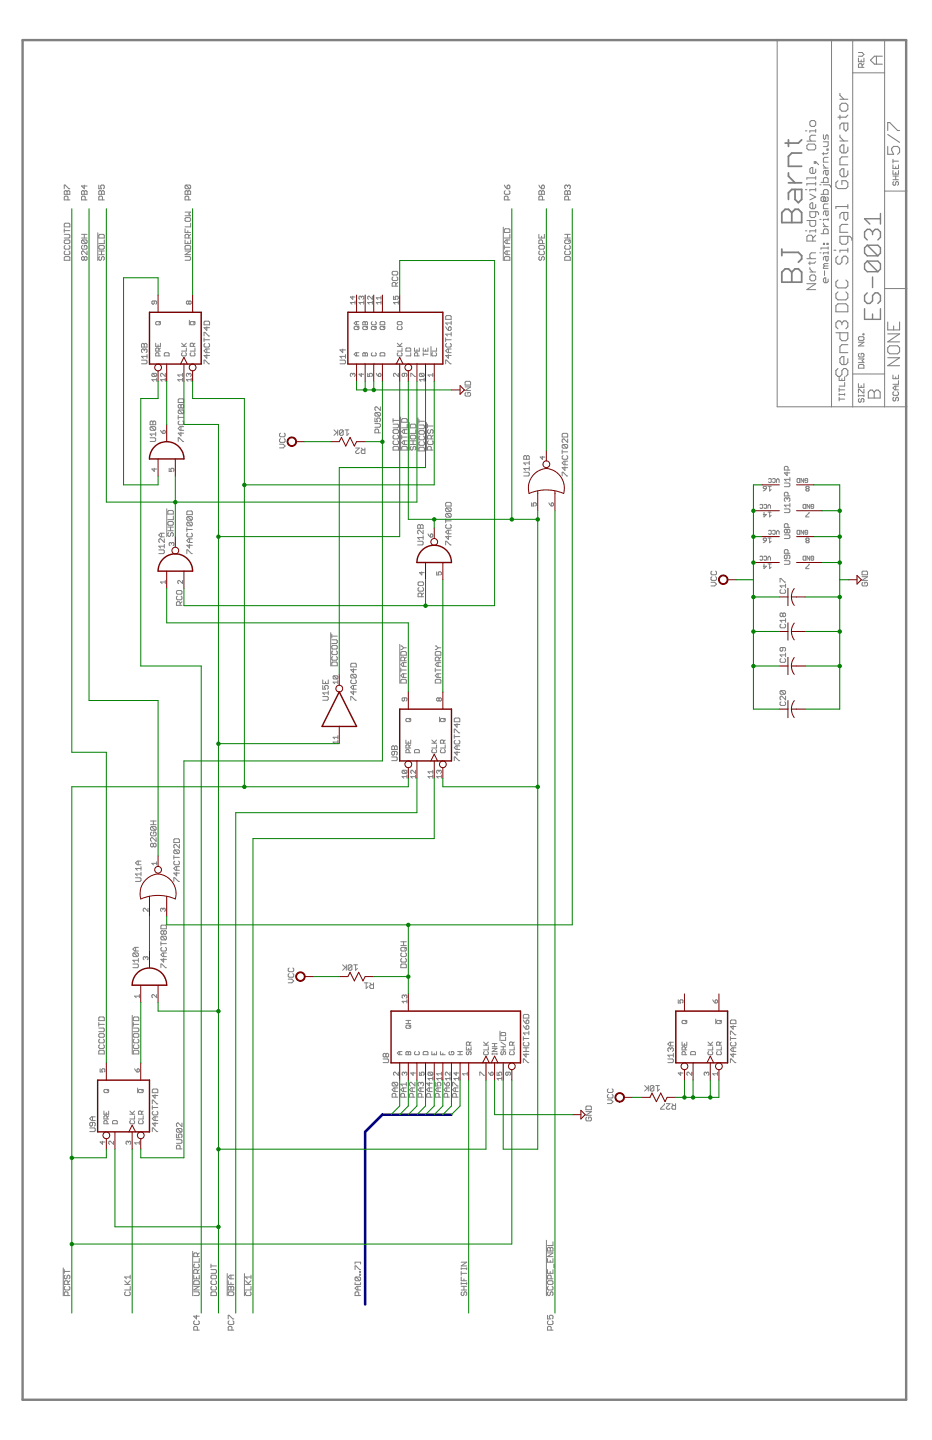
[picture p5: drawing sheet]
<svg xmlns="http://www.w3.org/2000/svg" width="279mm" height="432mm" viewBox="0 0 279 432" stroke-linecap="round" stroke-linejoin="round" font-family="sans-serif">
<g fill="#808080" stroke="#808080" stroke-width=".32">
<path d="M250.6 93.5h3.6z"/>
<path d="M254.2 91.7v1.8z"/>
<path d="M253.6 91.1l.6 .6z"/>
<path d="M251.2 91.1h2.4z"/>
<path d="M250.6 91.7l.6-.6z"/>
<path d="M250.6 91.7v1.8z"/>
<path d="M251.2 87.5l-.6 .6z"/>
<path d="M250.6 88.1v1.2z"/>
<path d="M250.6 89.3l.6 .6z"/>
<path d="M251.2 89.9h2.4z"/>
<path d="M253.6 89.9l.6-.6z"/>
<path d="M254.2 88.1v1.2z"/>
<path d="M253.6 87.5l.6 .6z"/>
<path d="M250.6 84.6l.6-.6z"/>
<path d="M250.6 84.6v1.1z"/>
<path d="M250.6 85.7l.6 .6z"/>
<path d="M251.2 86.3h2.4z"/>
<path d="M253.6 86.3l.6-.6z"/>
<path d="M254.2 84.6v1.1z"/>
<path d="M253.6 84l.6 .6z"/>
<path d="M250.6 77.4l.6-.6z"/>
<path d="M250.6 77.4v1.2z"/>
<path d="M250.6 78.6l.6 .6z"/>
<path d="M251.2 79.2h.6z"/>
<path d="M252.4 78.6l-.6 .6z"/>
<path d="M252.4 77.4v1.2z"/>
<path d="M252.4 77.4l.6-.6z"/>
<path d="M253 76.8h.6z"/>
<path d="M253.6 76.8l.6 .6z"/>
<path d="M254.2 77.4v1.2z"/>
<path d="M254.2 78.6l-.6 .6z"/>
<path d="M251.8 75v.6z"/>
<path d="M251.8 75h2.4z"/>
<path d="M254.2 74.4v1.2z"/>
<path d="M250 75h.6z"/>
<path d="M255.4 71.5v.6z"/>
<path d="M254.8 70.9l.6 .6z"/>
<path d="M251.8 70.9h3z"/>
<path d="M251.8 70.9v1.7z"/>
<path d="M251.8 72.6l.6 .6z"/>
<path d="M252.4 73.2h1.2z"/>
<path d="M253.6 73.2l.6-.6z"/>
<path d="M254.2 70.9v1.7z"/>
<path d="M251.8 69.7h2.4z"/>
<path d="M251.8 67.9v1.8z"/>
<path d="M251.8 67.9l.6-.6z"/>
<path d="M252.4 67.3h1.8z"/>
<path d="M251.8 64.3v1.2z"/>
<path d="M252.4 63.7l-.6 .6z"/>
<path d="M252.4 63.7h1.8z"/>
<path d="M254.2 63.7v1.8z"/>
<path d="M254.2 65.5l-.6 .6z"/>
<path d="M253 65.5l.6 .6z"/>
<path d="M253 63.7v1.8z"/>
<path d="M250.6 61.9v.6z"/>
<path d="M250.6 61.9h3.6z"/>
<path d="M254.2 61.3v1.2z"/>
<path d="M250.6 54.8l.6-.6z"/>
<path d="M250.6 54.8v1.2z"/>
<path d="M250.6 56l.6 .6z"/>
<path d="M251.2 56.6h2.4z"/>
<path d="M253.6 56.6l.6-.6z"/>
<path d="M254.2 54.8v1.2z"/>
<path d="M253.6 54.2l.6 .6z"/>
<path d="M252.4 54.2h1.2z"/>
<path d="M252.4 54.2v1.2z"/>
<path d="M254.2 51.2v1.2z"/>
<path d="M254.2 52.4l-.6 .6z"/>
<path d="M252.4 53h1.2z"/>
<path d="M251.8 52.4l.6 .6z"/>
<path d="M251.8 51.2v1.2z"/>
<path d="M251.8 51.2l.6-.6z"/>
<path d="M252.4 50.6h.6z"/>
<path d="M253 50.6v2.4z"/>
<path d="M251.8 49.4h2.4z"/>
<path d="M251.8 47.6v1.8z"/>
<path d="M251.8 47.6l.6-.6z"/>
<path d="M252.4 47h1.8z"/>
<path d="M254.2 44.1v1.2z"/>
<path d="M254.2 45.3l-.6 .5z"/>
<path d="M252.4 45.8h1.2z"/>
<path d="M251.8 45.3l.6 .5z"/>
<path d="M251.8 44.1v1.2z"/>
<path d="M252.4 43.5l-.6 .6z"/>
<path d="M252.4 43.5h.6z"/>
<path d="M253 43.5v2.3z"/>
<path d="M251.8 42.3h2.4z"/>
<path d="M251.8 41.1l1.2 1.2z"/>
<path d="M251.8 40.5v.6z"/>
<path d="M251.8 37.5v1.2z"/>
<path d="M251.8 37.5l.6-.6z"/>
<path d="M252.4 36.9h1.8z"/>
<path d="M254.2 36.9v1.8z"/>
<path d="M254.2 38.7l-.6 .6z"/>
<path d="M253 38.7l.6 .6z"/>
<path d="M253 36.9v1.8z"/>
<path d="M251.2 35.1h2.4z"/>
<path d="M254.2 34.5l-.6 .6z"/>
<path d="M251.8 34.5v1.2z"/>
<path d="M254.2 31.6v1.1z"/>
<path d="M253.6 31l.6 .6z"/>
<path d="M252.4 31h1.2z"/>
<path d="M252.4 31l-.6 .6z"/>
<path d="M251.8 31.6v1.1z"/>
<path d="M251.8 32.7l.6 .6z"/>
<path d="M252.4 33.3h1.2z"/>
<path d="M253.6 33.3l.6-.6z"/>
<path d="M251.8 29.8h2.4z"/>
<path d="M251.8 28.6l1.2 1.2z"/>
<path d="M251.8 28v.6z"/>
<path d="M262.1 19.2h2.4z"/>
<path d="M260.9 18.1l1.2 1.1z"/>
<path d="M262.1 16.8l-1.2 1.3z"/>
<path d="M262.1 16.8h2.4z"/>
<path d="M262.7 16.8v2.4z"/>
<path d="M266.1 109.7h3.6z"/>
<path d="M266.1 109.7l3.6-2.4z"/>
<path d="M266.1 107.3h3.6z"/>
<path d="M266.1 104.3v1.2z"/>
<path d="M266.1 105.5l.6 .6z"/>
<path d="M266.7 106.1h2.4z"/>
<path d="M269.1 106.1l.6-.6z"/>
<path d="M269.7 104.3v1.2z"/>
<path d="M269.1 103.7l.6 .6z"/>
<path d="M266.7 103.7h2.4z"/>
<path d="M266.7 103.7l-.6 .6z"/>
<path d="M266.1 102.5h3.6z"/>
<path d="M266.1 102.5l3.6-2.4z"/>
<path d="M266.1 100.1h3.6z"/>
<path d="M266.1 96.6v2.3z"/>
<path d="M266.1 98.9h3.6z"/>
<path d="M269.7 96.6v2.3z"/>
<path d="M267.9 97.7v1.2z"/>
<path d="M266.1 43.9v2.4z"/>
<path d="M266.1 46.3h1.8z"/>
<path d="M267.3 45.1l.6 1.2z"/>
<path d="M267.3 44.5v.6z"/>
<path d="M267.3 44.5l.6-.6z"/>
<path d="M267.9 43.9h1.2z"/>
<path d="M269.1 43.9l.6 .6z"/>
<path d="M269.7 44.5v1.2z"/>
<path d="M269.7 45.7l-.6 .6z"/>
<path d="M266.1 40.3l3.6 2.4z"/>
<path d="M266.1 36.7v2.4z"/>
<path d="M266.1 36.7h.6z"/>
<path d="M266.7 36.7l2.4 2.4z"/>
<path d="M269.1 39.1h.6z"/>
<path d="M260.3 119.4h3.6z"/>
<path d="M260.3 117.6v1.8z"/>
<path d="M260.9 117l-.6 .6z"/>
<path d="M260.9 117h.6z"/>
<path d="M261.5 117l.6 .6z"/>
<path d="M262.7 117l-.6 .6z"/>
<path d="M262.7 117h.6z"/>
<path d="M263.3 117l.6 .6z"/>
<path d="M263.9 117.6v1.8z"/>
<path d="M262.1 117.6v1.8z"/>
<path d="M250.6 111.1l.6-.6z"/>
<path d="M250.6 111.1v1.2z"/>
<path d="M250.6 112.3l.6 .6z"/>
<path d="M251.2 112.9h.6z"/>
<path d="M252.4 112.3l-.6 .6z"/>
<path d="M252.4 111.1v1.2z"/>
<path d="M252.4 111.1l.6-.6z"/>
<path d="M253 110.5h.6z"/>
<path d="M253.6 110.5l.6 .6z"/>
<path d="M254.2 111.1v1.2z"/>
<path d="M254.2 112.3l-.6 .6z"/>
<path d="M254.2 107.5v1.2z"/>
<path d="M254.2 108.7l-.6 .6z"/>
<path d="M252.4 109.3h1.2z"/>
<path d="M251.8 108.7l.6 .6z"/>
<path d="M251.8 107.5v1.2z"/>
<path d="M252.4 106.9l-.6 .6z"/>
<path d="M252.4 106.9h.6z"/>
<path d="M253 106.9v2.4z"/>
<path d="M251.8 105.7h2.4z"/>
<path d="M251.8 103.9v1.8z"/>
<path d="M251.8 103.9l.6-.5z"/>
<path d="M252.4 103.4h1.8z"/>
<path d="M250.6 99.8h3.6z"/>
<path d="M254.2 99.8v1.8z"/>
<path d="M254.2 101.6l-.6 .6z"/>
<path d="M252.4 102.2h1.2z"/>
<path d="M251.8 101.6l.6 .6z"/>
<path d="M251.8 99.8v1.8z"/>
<path d="M250.6 98l.6 .6z"/>
<path d="M250.6 96.8v1.2z"/>
<path d="M250.6 96.8l.6-.6z"/>
<path d="M251.2 96.2h.6z"/>
<path d="M251.8 96.2l.6 .6z"/>
<path d="M252.4 96.8v.6z"/>
<path d="M252.4 96.8l.6-.6z"/>
<path d="M253 96.2h.6z"/>
<path d="M253.6 96.2l.6 .6z"/>
<path d="M254.2 96.8v1.2z"/>
<path d="M254.2 98l-.6 .6z"/>
</g>
<g fill="#808080" stroke="#808080" stroke-width=".3">
<path d="M58.1 398.8h1.6z"/>
<path d="M58.1 398v.8z"/>
<path d="M58.1 398l.3-.3z"/>
<path d="M58.4 397.7h.5z"/>
<path d="M58.9 397.7l.3 .3z"/>
<path d="M59.2 398v.8z"/>
<path d="M58.4 396.1l-.3 .2z"/>
<path d="M58.1 396.3v.6z"/>
<path d="M58.1 396.9l.3 .3z"/>
<path d="M58.4 397.2h1.1z"/>
<path d="M59.5 397.2l.2-.3z"/>
<path d="M59.7 396.3v.6z"/>
<path d="M59.5 396.1l.2 .2z"/>
<path d="M58.1 394.7h1.6z"/>
<path d="M58.1 394.7l.8 .8z"/>
<path d="M58.9 394.4v1.1z"/>
<path d="M68.4 398.8h1.7z"/>
<path d="M68.4 398v.8z"/>
<path d="M68.7 397.7l-.3 .3z"/>
<path d="M68.7 397.7h.5z"/>
<path d="M69.2 397.7l.3 .3z"/>
<path d="M69.5 398v.8z"/>
<path d="M68.7 396.1l-.3 .2z"/>
<path d="M68.4 396.3v.6z"/>
<path d="M68.4 396.9l.3 .3z"/>
<path d="M68.7 397.2h1.1z"/>
<path d="M69.8 397.2l.3-.3z"/>
<path d="M70.1 396.3v.6z"/>
<path d="M69.8 396.1l.3 .2z"/>
<path d="M68.4 394.4v1.1z"/>
<path d="M68.4 394.4h.3z"/>
<path d="M68.7 394.4l1.1 1.1z"/>
<path d="M69.8 395.5h.3z"/>
<path d="M164.1 398.8h1.7z"/>
<path d="M164.1 398v.8z"/>
<path d="M164.4 397.7l-.3 .3z"/>
<path d="M164.4 397.7h.6z"/>
<path d="M165 397.7l.2 .3z"/>
<path d="M165.2 398v.8z"/>
<path d="M164.4 396.1l-.3 .2z"/>
<path d="M164.1 396.3v.6z"/>
<path d="M164.1 396.9l.3 .3z"/>
<path d="M164.4 397.2h1.1z"/>
<path d="M165.5 397.2l.3-.3z"/>
<path d="M165.8 396.3v.6z"/>
<path d="M165.5 396.1l.3 .2z"/>
<path d="M164.1 394.4v1.1z"/>
<path d="M164.1 395.5h.9z"/>
<path d="M164.7 394.9l.3 .6z"/>
<path d="M164.7 394.7v.2z"/>
<path d="M164.7 394.7l.3-.3z"/>
<path d="M165 394.4h.5z"/>
<path d="M165.5 394.4l.3 .3z"/>
<path d="M165.8 394.7v.5z"/>
<path d="M165.8 395.2l-.3 .3z"/>
<path d="M151.2 59.9h1.6z"/>
<path d="M151.2 59.1v.8z"/>
<path d="M151.2 59.1l.3-.3z"/>
<path d="M151.5 58.8h.5z"/>
<path d="M152 58.8l.3 .3z"/>
<path d="M152.3 59.1v.8z"/>
<path d="M151.5 57.2l-.3 .2z"/>
<path d="M151.2 57.4v.6z"/>
<path d="M151.2 58l.3 .3z"/>
<path d="M151.5 58.3h1.1z"/>
<path d="M152.6 58.3l.2-.3z"/>
<path d="M152.8 57.4v.6z"/>
<path d="M152.6 57.2l.2 .2z"/>
<path d="M151.2 55.5l.3 .5z"/>
<path d="M151.5 56l.5 .6z"/>
<path d="M152 56.6h.6z"/>
<path d="M152.6 56.6l.2-.3z"/>
<path d="M152.8 55.8v.5z"/>
<path d="M152.6 55.5l.2 .3z"/>
<path d="M152.3 55.5h.3z"/>
<path d="M152.3 55.5l-.3 .3z"/>
<path d="M152 55.8v.8z"/>
<path d="M55.5 59.9h1.6z"/>
<path d="M55.5 59.1v.8z"/>
<path d="M55.8 58.8l-.3 .3z"/>
<path d="M55.8 58.8h.5z"/>
<path d="M56.3 58.8l.3 .3z"/>
<path d="M56.6 59.1v.8z"/>
<path d="M55.5 58.3h1.6z"/>
<path d="M55.5 57.4v.9z"/>
<path d="M55.5 57.4l.3-.2z"/>
<path d="M55.8 57.2h.2z"/>
<path d="M56 57.2l.3 .2z"/>
<path d="M56.3 57.4l.3-.2z"/>
<path d="M56.6 57.2h.3z"/>
<path d="M56.9 57.2l.2 .2z"/>
<path d="M57.1 57.4v.9z"/>
<path d="M56.3 57.4v.9z"/>
<path d="M55.8 56.6h1.1z"/>
<path d="M55.5 56.3l.3 .3z"/>
<path d="M55.5 55.8v.5z"/>
<path d="M55.8 55.5l-.3 .3z"/>
<path d="M55.8 55.5h1.1z"/>
<path d="M56.9 55.5l.2 .3z"/>
<path d="M57.1 55.8v.5z"/>
<path d="M57.1 56.3l-.2 .3z"/>
<path d="M55.8 55.5l1.1 1.1z"/>
<path d="M19.3 59.9h1.6z"/>
<path d="M19.3 59.1v.8z"/>
<path d="M19.3 59.1l.2-.3z"/>
<path d="M19.5 58.8h.6z"/>
<path d="M20.1 58.8l.3 .3z"/>
<path d="M20.4 59.1v.8z"/>
<path d="M19.3 58.3h1.6z"/>
<path d="M19.3 57.4v.9z"/>
<path d="M19.3 57.4l.2-.2z"/>
<path d="M19.5 57.2h.3z"/>
<path d="M19.8 57.2l.3 .2z"/>
<path d="M20.1 57.4l.3-.2z"/>
<path d="M20.4 57.2h.3z"/>
<path d="M20.7 57.2l.2 .2z"/>
<path d="M20.9 57.4v.9z"/>
<path d="M20.1 57.4v.9z"/>
<path d="M19.3 55.5v1.1z"/>
<path d="M19.3 55.5h.2z"/>
<path d="M19.5 55.5l1.2 1.1z"/>
<path d="M20.7 56.6h.2z"/>
<path d="M24.4 59.9h1.7z"/>
<path d="M24.4 59.1v.8z"/>
<path d="M24.4 59.1l.3-.3z"/>
<path d="M24.7 58.8h.6z"/>
<path d="M25.3 58.8l.2 .3z"/>
<path d="M25.5 59.1v.8z"/>
<path d="M24.4 58.3h1.7z"/>
<path d="M24.4 57.4v.9z"/>
<path d="M24.4 57.4l.3-.2z"/>
<path d="M24.7 57.2h.3z"/>
<path d="M25 57.2l.3 .2z"/>
<path d="M25.3 57.4l.2-.2z"/>
<path d="M25.5 57.2h.3z"/>
<path d="M25.8 57.2l.3 .2z"/>
<path d="M26.1 57.4v.9z"/>
<path d="M25.3 57.4v.9z"/>
<path d="M24.4 55.8h1.7z"/>
<path d="M24.4 55.8l.9 .8z"/>
<path d="M25.3 55.5v1.1z"/>
<path d="M29.6 59.9h1.7z"/>
<path d="M29.6 59.1v.8z"/>
<path d="M29.6 59.1l.3-.3z"/>
<path d="M29.9 58.8h.5z"/>
<path d="M30.4 58.8l.3 .3z"/>
<path d="M30.7 59.1v.8z"/>
<path d="M29.6 58.3h1.7z"/>
<path d="M29.6 57.4v.9z"/>
<path d="M29.6 57.4l.3-.2z"/>
<path d="M29.9 57.2h.3z"/>
<path d="M30.2 57.2l.2 .2z"/>
<path d="M30.4 57.4l.3-.2z"/>
<path d="M30.7 57.2h.3z"/>
<path d="M31 57.2l.3 .2z"/>
<path d="M31.3 57.4v.9z"/>
<path d="M30.4 57.4v.9z"/>
<path d="M29.6 55.5v1.1z"/>
<path d="M29.6 56.6h.8z"/>
<path d="M30.2 56l.2 .6z"/>
<path d="M30.2 55.8v.2z"/>
<path d="M30.2 55.8l.2-.3z"/>
<path d="M30.4 55.5h.6z"/>
<path d="M31 55.5l.3 .3z"/>
<path d="M31.3 55.8v.5z"/>
<path d="M31.3 56.3l-.3 .3z"/>
<path d="M161.5 59.9h1.7z"/>
<path d="M161.5 59.1v.8z"/>
<path d="M161.5 59.1l.3-.3z"/>
<path d="M161.8 58.8h.6z"/>
<path d="M162.4 58.8l.2 .3z"/>
<path d="M162.6 59.1v.8z"/>
<path d="M161.5 58.3h1.7z"/>
<path d="M161.5 57.4v.9z"/>
<path d="M161.5 57.4l.3-.2z"/>
<path d="M161.8 57.2h.3z"/>
<path d="M162.1 57.2l.3 .2z"/>
<path d="M162.6 57.2l-.2 .2z"/>
<path d="M162.6 57.2h.3z"/>
<path d="M162.9 57.2l.3 .2z"/>
<path d="M163.2 57.4v.9z"/>
<path d="M162.4 57.4v.9z"/>
<path d="M161.5 55.5l.3 .5z"/>
<path d="M161.8 56l.6 .6z"/>
<path d="M162.4 56.6h.5z"/>
<path d="M162.9 56.6l.3-.3z"/>
<path d="M163.2 55.8v.5z"/>
<path d="M162.9 55.5l.3 .3z"/>
<path d="M162.6 55.5h.3z"/>
<path d="M162.6 55.5l-.2 .3z"/>
<path d="M162.4 55.8v.8z"/>
<path d="M169.3 59.9h1.7z"/>
<path d="M169.3 59.1v.8z"/>
<path d="M169.3 59.1l.3-.3z"/>
<path d="M169.6 58.8h.5z"/>
<path d="M170.1 58.8l.3 .3z"/>
<path d="M170.4 59.1v.8z"/>
<path d="M169.3 58.3h1.7z"/>
<path d="M169.3 57.4v.9z"/>
<path d="M169.3 57.4l.3-.2z"/>
<path d="M169.6 57.2h.3z"/>
<path d="M169.9 57.2l.2 .2z"/>
<path d="M170.1 57.4l.3-.2z"/>
<path d="M170.4 57.2h.3z"/>
<path d="M170.7 57.2l.3 .2z"/>
<path d="M171 57.4v.9z"/>
<path d="M170.1 57.4v.9z"/>
<path d="M169.3 56.3l.3 .3z"/>
<path d="M169.3 55.8v.5z"/>
<path d="M169.3 55.8l.3-.3z"/>
<path d="M169.6 55.5h.3z"/>
<path d="M169.9 55.5l.2 .3z"/>
<path d="M170.1 55.8v.2z"/>
<path d="M170.1 55.8l.3-.3z"/>
<path d="M170.4 55.5h.3z"/>
<path d="M170.7 55.5l.3 .3z"/>
<path d="M171 55.8v.5z"/>
<path d="M171 56.3l-.3 .3z"/>
<path d="M265.2 122h6.5z"/>
<path d="M255.6 122h9.6z"/>
<path d="M249.3 122h6.3z"/>
<path d="M233 122h16.3z"/>
<path d="M233 12v110z"/>
<path d="M265.2 112.1v9.9z"/>
<path d="M265.2 86.5v25.6z"/>
<path d="M265.2 57.3v29.2z"/>
<path d="M265.2 21.8v35.5z"/>
<path d="M265.2 12v9.8z"/>
<path d="M255.6 112.1v9.9z"/>
<path d="M255.6 21.8v90.3z"/>
<path d="M255.6 12v9.8z"/>
<path d="M249.3 12v110z"/>
<path d="M255.6 112.1h9.6z"/>
<path d="M255.6 21.8h9.6z"/>
<path d="M265.2 86.5h6.5z"/>
<path d="M265.2 57.3h6.5z"/>
<path d="M268 119.1l-.3 .3z"/>
<path d="M267.7 119.4v.6z"/>
<path d="M267.7 120l.3 .2z"/>
<path d="M268 120.2h.2z"/>
<path d="M268.2 120.2l.3-.2z"/>
<path d="M268.5 119.4v.6z"/>
<path d="M268.8 119.1l-.3 .3z"/>
<path d="M268.8 119.1h.3z"/>
<path d="M269.1 119.1l.2 .3z"/>
<path d="M269.3 119.4v.6z"/>
<path d="M269.3 120l-.2 .2z"/>
<path d="M268 117.5l-.3 .2z"/>
<path d="M267.7 117.7v.6z"/>
<path d="M267.7 118.3l.3 .3z"/>
<path d="M268 118.6h1.1z"/>
<path d="M269.1 118.6l.2-.3z"/>
<path d="M269.3 117.7v.6z"/>
<path d="M269.1 117.5l.2 .2z"/>
<path d="M268.2 116.9h1.1z"/>
<path d="M267.7 116.3l.5 .6z"/>
<path d="M267.7 116.3l.5-.5z"/>
<path d="M268.2 115.8h1.1z"/>
<path d="M268.5 115.8v1.1z"/>
<path d="M267.7 115.2h1.6z"/>
<path d="M269.3 114.1v1.1z"/>
<path d="M267.7 112.5v1.1z"/>
<path d="M267.7 113.6h1.6z"/>
<path d="M269.3 112.5v1.1z"/>
<path d="M268.5 113v.6z"/>
<path d="M268 54.4l-.3 .3z"/>
<path d="M267.7 54.7v.6z"/>
<path d="M267.7 55.3l.3 .3z"/>
<path d="M268 55.6h.2z"/>
<path d="M268.5 55.3l-.3 .3z"/>
<path d="M268.5 54.7v.6z"/>
<path d="M268.8 54.4l-.3 .3z"/>
<path d="M268.8 54.4h.3z"/>
<path d="M269.1 54.4l.2 .3z"/>
<path d="M269.3 54.7v.6z"/>
<path d="M269.3 55.3l-.2 .3z"/>
<path d="M267.7 53.9h1.6z"/>
<path d="M268.5 52.8v1.1z"/>
<path d="M267.7 52.8h1.6z"/>
<path d="M267.7 51.1v1.1z"/>
<path d="M267.7 52.2h1.6z"/>
<path d="M269.3 51.1v1.1z"/>
<path d="M268.5 51.7v.5z"/>
<path d="M267.7 49.4v1.1z"/>
<path d="M267.7 50.5h1.6z"/>
<path d="M269.3 49.4v1.1z"/>
<path d="M268.5 50v.5z"/>
<path d="M267.7 48.3h1.6z"/>
<path d="M267.7 47.8v1.1z"/>
<path d="M257.6 119.5l-.3 .3z"/>
<path d="M257.3 119.8v.5z"/>
<path d="M257.3 120.3l.3 .3z"/>
<path d="M257.6 120.6h.3z"/>
<path d="M257.9 120.6l.3-.3z"/>
<path d="M258.2 119.8v.5z"/>
<path d="M258.2 119.8l.2-.3z"/>
<path d="M258.4 119.5h.3z"/>
<path d="M258.7 119.5l.3 .3z"/>
<path d="M259 119.8v.5z"/>
<path d="M259 120.3l-.3 .3z"/>
<path d="M259 118.4v.5z"/>
<path d="M257.3 118.7h1.7z"/>
<path d="M257.3 118.4v.5z"/>
<path d="M257.3 116.7v1.1z"/>
<path d="M257.3 116.7h.3z"/>
<path d="M257.6 116.7l1.1 1.1z"/>
<path d="M258.7 117.8h.3z"/>
<path d="M259 116.7v1.1z"/>
<path d="M257.3 115v1.2z"/>
<path d="M257.3 116.2h1.7z"/>
<path d="M259 115v1.2z"/>
<path d="M258.2 115.6v.6z"/>
<path d="M257.3 110.4h1.7z"/>
<path d="M259 109.6v.8z"/>
<path d="M258.7 109.3l.3 .3z"/>
<path d="M257.6 109.3h1.1z"/>
<path d="M257.6 109.3l-.3 .3z"/>
<path d="M257.3 109.6v.8z"/>
<path d="M257.3 108.7h1.7z"/>
<path d="M258.4 108.2l.6 .5z"/>
<path d="M258.4 108.2l.6-.6z"/>
<path d="M257.3 107.6h1.7z"/>
<path d="M257.6 106l-.3 .2z"/>
<path d="M257.3 106.2v.6z"/>
<path d="M257.3 106.8l.3 .3z"/>
<path d="M257.6 107.1h1.1z"/>
<path d="M258.7 107.1l.3-.3z"/>
<path d="M259 106.2v.6z"/>
<path d="M258.7 106l.3 .2z"/>
<path d="M258.2 106h.5z"/>
<path d="M258.2 106v.5z"/>
<path d="M257.3 103.7h1.7z"/>
<path d="M257.3 103.7l1.7-1.1z"/>
<path d="M257.3 102.6h1.7z"/>
<path d="M257.3 101.2v.6z"/>
<path d="M257.3 101.8l.3 .3z"/>
<path d="M257.6 102.1h1.1z"/>
<path d="M258.7 102.1l.3-.3z"/>
<path d="M259 101.2v.6z"/>
<path d="M258.7 101l.3 .2z"/>
<path d="M257.6 101h1.1z"/>
<path d="M257.6 101l-.3 .2z"/>
<path d="M258.7 100.4h.3z"/>
<path d="M258.7 100.1v.3z"/>
<path d="M258.7 100.1h.3z"/>
<path d="M259 100.1v.3z"/>
<path d="M257.3 20.2h1.7z"/>
<path d="M257.3 19.4v.8z"/>
<path d="M257.3 19.4l.3-.3z"/>
<path d="M257.6 19.1h.6z"/>
<path d="M258.2 19.1l.2 .3z"/>
<path d="M258.4 19.4v.8z"/>
<path d="M258.4 19.6l.6-.5z"/>
<path d="M257.3 17.4v1.1z"/>
<path d="M257.3 18.5h1.7z"/>
<path d="M259 17.4v1.1z"/>
<path d="M258.2 18v.5z"/>
<path d="M257.3 16.9h1.1z"/>
<path d="M258.4 16.9l.6-.6z"/>
<path d="M258.4 15.7l.6 .6z"/>
<path d="M257.3 15.7h1.1z"/>
<path d="M251.6 119.7h1.6z"/>
<path d="M251.6 119.1v1.1z"/>
<path d="M253.2 118v.6z"/>
<path d="M251.6 118.3h1.6z"/>
<path d="M251.6 118v.6z"/>
<path d="M251.6 116.9h1.6z"/>
<path d="M251.6 116.4v1.1z"/>
<path d="M251.6 115.8h1.6z"/>
<path d="M253.2 114.7v1.1z"/>
<path d="M251.6 113v1.1z"/>
<path d="M251.6 114.1h1.6z"/>
<path d="M253.2 113v1.1z"/>
<path d="M252.4 113.6v.5z"/>
<path d="M241.9 86.8h2.6z"/>
<path d="M241.9 86.8l2.6-1.7z"/>
<path d="M241.9 85.1h2.6z"/>
<path d="M244.5 82.9v.9z"/>
<path d="M244.1 82.4l.4 .5z"/>
<path d="M243.2 82.4h.9z"/>
<path d="M243.2 82.4l-.4 .5z"/>
<path d="M242.8 82.9v.9z"/>
<path d="M242.8 83.8l.4 .4z"/>
<path d="M243.2 84.2h.9z"/>
<path d="M244.1 84.2l.4-.4z"/>
<path d="M242.8 81.6h1.7z"/>
<path d="M242.8 80.7l.8 .9z"/>
<path d="M242.8 80.2v.5z"/>
<path d="M242.3 78.9h1.8z"/>
<path d="M244.1 78.9l.4-.4z"/>
<path d="M242.8 78.5v.9z"/>
<path d="M241.9 77.6h2.6z"/>
<path d="M242.8 77.2l.4 .4z"/>
<path d="M242.8 76.3v.9z"/>
<path d="M243.2 75.8l-.4 .5z"/>
<path d="M243.2 75.8h1.3z"/>
<path d="M241.9 72.3h2.6z"/>
<path d="M241.9 71v1.3z"/>
<path d="M241.9 71l.4-.5z"/>
<path d="M242.3 70.5h.9z"/>
<path d="M243.2 70.5l.4 .5z"/>
<path d="M243.6 71v1.3z"/>
<path d="M243.6 71.4l.9-.9z"/>
<path d="M242.8 69.2v.5z"/>
<path d="M242.8 69.2h1.7z"/>
<path d="M244.5 68.8v.9z"/>
<path d="M241.4 69.2h.5z"/>
<path d="M241.9 66.1h2.6z"/>
<path d="M244.5 66.1v1.3z"/>
<path d="M244.5 67.4l-.4 .5z"/>
<path d="M243.2 67.9h.9z"/>
<path d="M242.8 67.4l.4 .5z"/>
<path d="M242.8 66.1v1.3z"/>
<path d="M245.4 63.9v.5z"/>
<path d="M245 63.5l.4 .4z"/>
<path d="M242.8 63.5h2.2z"/>
<path d="M242.8 63.5v1.3z"/>
<path d="M242.8 64.8l.4 .4z"/>
<path d="M243.2 65.2h.9z"/>
<path d="M244.1 65.2l.4-.4z"/>
<path d="M244.5 63.5v1.3z"/>
<path d="M244.5 61.3v.9z"/>
<path d="M244.1 62.6l.4-.4z"/>
<path d="M243.2 62.6h.9z"/>
<path d="M242.8 62.2l.4 .4z"/>
<path d="M242.8 61.3v.9z"/>
<path d="M243.2 60.8l-.4 .5z"/>
<path d="M243.2 60.8h.4z"/>
<path d="M243.6 60.8v1.8z"/>
<path d="M242.8 59.9l1.7-.8z"/>
<path d="M242.8 58.2l1.7 .9z"/>
<path d="M242.8 56.9v.4z"/>
<path d="M242.8 56.9h1.7z"/>
<path d="M244.5 56.4v.9z"/>
<path d="M241.4 56.9h.5z"/>
<path d="M241.9 55.1v.4z"/>
<path d="M241.9 55.1h2.6z"/>
<path d="M244.5 54.7v.8z"/>
<path d="M241.9 53.3v.5z"/>
<path d="M241.9 53.3h2.6z"/>
<path d="M244.5 52.9v.9z"/>
<path d="M244.5 50.7v.9z"/>
<path d="M244.5 51.6l-.4 .4z"/>
<path d="M243.2 52h.9z"/>
<path d="M242.8 51.6l.4 .4z"/>
<path d="M242.8 50.7v.9z"/>
<path d="M243.2 50.2l-.4 .5z"/>
<path d="M243.2 50.2h.4z"/>
<path d="M243.6 50.2v1.8z"/>
<path d="M244.5 48.5l.9 .9z"/>
<path d="M244.1 48.5h.4z"/>
<path d="M244.1 48.5v.4z"/>
<path d="M244.1 48.9h.4z"/>
<path d="M244.5 48.5v.4z"/>
<path d="M241.9 43.6v.9z"/>
<path d="M241.9 44.5l.4 .5z"/>
<path d="M242.3 45h1.8z"/>
<path d="M244.1 45l.4-.5z"/>
<path d="M244.5 43.6v.9z"/>
<path d="M244.1 43.2l.4 .4z"/>
<path d="M242.3 43.2h1.8z"/>
<path d="M242.3 43.2l-.4 .4z"/>
<path d="M241.9 42.3h2.6z"/>
<path d="M242.8 41.9l.4 .4z"/>
<path d="M242.8 41v.9z"/>
<path d="M243.2 40.6l-.4 .4z"/>
<path d="M243.2 40.6h1.3z"/>
<path d="M242.8 39.2v.5z"/>
<path d="M242.8 39.2h1.7z"/>
<path d="M244.5 38.8v.9z"/>
<path d="M241.4 39.2h.5z"/>
<path d="M244.5 36.6v.9z"/>
<path d="M244.1 36.2l.4 .4z"/>
<path d="M243.2 36.2h.9z"/>
<path d="M243.2 36.2l-.4 .4z"/>
<path d="M242.8 36.6v.9z"/>
<path d="M242.8 37.5l.4 .4z"/>
<path d="M243.2 37.9h.9z"/>
<path d="M244.1 37.9l.4-.4z"/>
<path d="M248.3 83.7v.7z"/>
<path d="M248.3 84.4l-.4 .4z"/>
<path d="M247.2 84.8h.7z"/>
<path d="M246.8 84.4l.4 .4z"/>
<path d="M246.8 83.7v.7z"/>
<path d="M247.2 83.3l-.4 .4z"/>
<path d="M247.2 83.3h.3z"/>
<path d="M247.5 83.3v1.5z"/>
<path d="M247.2 81.2v1.4z"/>
<path d="M246.8 80.5h1.5z"/>
<path d="M246.8 80.1v.4z"/>
<path d="M247.2 79.8l-.4 .3z"/>
<path d="M247.2 79.8h1.1z"/>
<path d="M246.8 79.4l.4 .4z"/>
<path d="M247.2 79l-.4 .4z"/>
<path d="M247.2 79h1.1z"/>
<path d="M246.8 77.3v.7z"/>
<path d="M247.2 76.9l-.4 .4z"/>
<path d="M247.2 76.9h1.1z"/>
<path d="M248.3 76.9v1.1z"/>
<path d="M248.3 78l-.4 .3z"/>
<path d="M247.5 78l.4 .3z"/>
<path d="M247.5 76.9v1.1z"/>
<path d="M246.8 75.8v.4z"/>
<path d="M246.8 75.8h1.5z"/>
<path d="M248.3 75.5v.7z"/>
<path d="M245.8 75.8h.3z"/>
<path d="M246.1 74.4v.3z"/>
<path d="M246.1 74.4h2.2z"/>
<path d="M248.3 74v.7z"/>
<path d="M246.8 73v.3z"/>
<path d="M246.8 73h.4z"/>
<path d="M247.2 73v.3z"/>
<path d="M246.8 73.3h.4z"/>
<path d="M247.9 73v.3z"/>
<path d="M247.9 73h.4z"/>
<path d="M248.3 73v.3z"/>
<path d="M247.9 73.3h.4z"/>
<path d="M246.1 70.1h2.2z"/>
<path d="M248.3 69v1.1z"/>
<path d="M247.9 68.7l.4 .3z"/>
<path d="M247.2 68.7h.7z"/>
<path d="M247.2 68.7l-.4 .3z"/>
<path d="M246.8 69v1.1z"/>
<path d="M246.8 67.9h1.5z"/>
<path d="M246.8 67.2l.7 .7z"/>
<path d="M246.8 66.9v.3z"/>
<path d="M246.8 65.8v.3z"/>
<path d="M246.8 65.8h1.5z"/>
<path d="M248.3 65.4v.7z"/>
<path d="M245.8 65.8h.3z"/>
<path d="M246.8 63.6v.8z"/>
<path d="M247.2 63.3l-.4 .3z"/>
<path d="M247.2 63.3h1.1z"/>
<path d="M248.3 63.3v1.1z"/>
<path d="M248.3 64.4l-.4 .3z"/>
<path d="M247.5 64.4l.4 .3z"/>
<path d="M247.5 63.3v1.1z"/>
<path d="M246.8 62.6h1.5z"/>
<path d="M246.8 61.5v1.1z"/>
<path d="M246.8 61.5l.4-.3z"/>
<path d="M247.2 61.2h1.1z"/>
<path d="M247.9 59l.4 .4z"/>
<path d="M248.3 59.4v.7z"/>
<path d="M248.3 60.1l-.4 .3z"/>
<path d="M246.5 60.4h1.4z"/>
<path d="M246.1 60.1l.4 .3z"/>
<path d="M246.1 59.4v.7z"/>
<path d="M246.1 59.4l.4-.4z"/>
<path d="M246.5 59h.7z"/>
<path d="M247.2 59l.3 .4z"/>
<path d="M247.5 59.4v.7z"/>
<path d="M246.8 60.1h.7z"/>
<path d="M246.8 59.4v.7z"/>
<path d="M246.8 59.4h.7z"/>
<path d="M246.1 58.3h2.2z"/>
<path d="M248.3 57.2v1.1z"/>
<path d="M247.9 56.9l.4 .3z"/>
<path d="M247.2 56.9h.7z"/>
<path d="M247.2 56.9l-.4 .3z"/>
<path d="M246.8 57.2v1.1z"/>
<path d="M249 55.8v.3z"/>
<path d="M248.6 55.4l.4 .4z"/>
<path d="M246.8 55.4h1.8z"/>
<path d="M245.8 55.4h.3z"/>
<path d="M246.1 54.7h2.2z"/>
<path d="M248.3 53.6v1.1z"/>
<path d="M247.9 53.3l.4 .3z"/>
<path d="M247.2 53.3h.7z"/>
<path d="M247.2 53.3l-.4 .3z"/>
<path d="M246.8 53.6v1.1z"/>
<path d="M246.8 51.5v.7z"/>
<path d="M247.2 51.1l-.4 .4z"/>
<path d="M247.2 51.1h1.1z"/>
<path d="M248.3 51.1v1.1z"/>
<path d="M248.3 52.2l-.4 .4z"/>
<path d="M247.5 52.2l.4 .4z"/>
<path d="M247.5 51.1v1.1z"/>
<path d="M246.8 50.4h1.5z"/>
<path d="M246.8 49.7l.7 .7z"/>
<path d="M246.8 49.3v.4z"/>
<path d="M246.8 48.6h1.5z"/>
<path d="M246.8 47.5v1.1z"/>
<path d="M247.2 47.2l-.4 .3z"/>
<path d="M247.2 47.2h1.1z"/>
<path d="M246.5 46.1h1.4z"/>
<path d="M247.9 46.1l.4-.4z"/>
<path d="M246.8 45.7v.8z"/>
<path d="M247.9 45h.4z"/>
<path d="M247.9 44.7v.3z"/>
<path d="M247.9 44.7h.4z"/>
<path d="M248.3 44.7v.3z"/>
<path d="M246.8 44h1.1z"/>
<path d="M247.9 44l.4-.4z"/>
<path d="M248.3 42.5v1.1z"/>
<path d="M246.8 42.5h1.5z"/>
<path d="M248.3 40.7v1.1z"/>
<path d="M247.9 40.4l.4 .3z"/>
<path d="M247.9 40.4l-.4 .3z"/>
<path d="M247.5 40.7v.8z"/>
<path d="M247.5 41.5l-.3 .3z"/>
<path d="M246.8 41.5l.4 .3z"/>
<path d="M246.8 40.4v1.1z"/>
<path d="M156.9 317.5v1.1z"/>
<path d="M156.9 317.5h.3z"/>
<path d="M157.2 317.5l1.1 1.1z"/>
<path d="M158.3 318.6h.2z"/>
<path d="M156.9 316.1h1.6z"/>
<path d="M156.9 316.1l.8 .9z"/>
<path d="M157.7 315.9v1.1z"/>
<path d="M156.9 315.3h1.6z"/>
<path d="M157.7 314.2v1.1z"/>
<path d="M156.9 314.2h1.6z"/>
<path d="M157.2 312.5l-.3 .3z"/>
<path d="M156.9 312.8v.6z"/>
<path d="M156.9 313.4l.3 .2z"/>
<path d="M157.2 313.6h1.1z"/>
<path d="M158.3 313.6l.2-.2z"/>
<path d="M158.5 312.8v.6z"/>
<path d="M158.3 312.5l.2 .3z"/>
<path d="M156.9 311.4h1.6z"/>
<path d="M156.9 310.9v1.1z"/>
<path d="M156.9 309.8l.5 .5z"/>
<path d="M156.9 309.8h1.6z"/>
<path d="M158.5 309.2v1.1z"/>
<path d="M156.9 307.5l.3 .6z"/>
<path d="M157.2 308.1l.5 .5z"/>
<path d="M157.7 308.6h.6z"/>
<path d="M158.3 308.6l.2-.2z"/>
<path d="M158.5 307.8v.6z"/>
<path d="M158.3 307.5l.2 .3z"/>
<path d="M158 307.5h.3z"/>
<path d="M158 307.5l-.3 .3z"/>
<path d="M157.7 307.8v.8z"/>
<path d="M156.9 305.9l.3 .5z"/>
<path d="M157.2 306.4l.5 .6z"/>
<path d="M157.7 307h.6z"/>
<path d="M158.3 307l.2-.3z"/>
<path d="M158.5 306.1v.6z"/>
<path d="M158.3 305.9l.2 .2z"/>
<path d="M158 305.9h.3z"/>
<path d="M158 305.9l-.3 .2z"/>
<path d="M157.7 306.1v.9z"/>
<path d="M156.9 305.3h1.6z"/>
<path d="M158.5 304.5v.8z"/>
<path d="M158.3 304.2l.2 .3z"/>
<path d="M157.2 304.2h1.1z"/>
<path d="M157.2 304.2l-.3 .3z"/>
<path d="M156.9 304.5v.8z"/>
<path d="M107.1 290.4l-.5 .6z"/>
<path d="M106.6 289.3v1.7z"/>
<path d="M106 289.3h1.1z"/>
<path d="M105.5 289.6v1.1z"/>
<path d="M105.2 291l.3-.3z"/>
<path d="M104.6 291h.6z"/>
<path d="M104.4 290.7l.2 .3z"/>
<path d="M104.4 289.6v1.1z"/>
<path d="M104.6 289.3l-.2 .3z"/>
<path d="M104.6 289.3h.6z"/>
<path d="M105.2 289.3l.3 .3z"/>
<path d="M104.4 290.7l1.1-1.1z"/>
<path d="M103.8 289.3v1.7z"/>
<path d="M102.7 291l1.1-1.1z"/>
<path d="M102.7 289.3l.8 .8z"/>
<path d="M86.4 294.7h1.1z"/>
<path d="M87.5 294.7l.6-.5z"/>
<path d="M87.5 293.6l.6 .6z"/>
<path d="M86.4 293.6h1.1z"/>
<path d="M86.7 291.9l-.3 .3z"/>
<path d="M86.4 292.2v.6z"/>
<path d="M86.4 292.8l.3 .2z"/>
<path d="M86.7 293h1.1z"/>
<path d="M87.8 293l.3-.2z"/>
<path d="M88.1 292.2v.6z"/>
<path d="M87.8 291.9l.3 .3z"/>
<path d="M86.7 290.3l-.3 .2z"/>
<path d="M86.4 290.5v.6z"/>
<path d="M86.4 291.1l.3 .3z"/>
<path d="M86.7 291.4h1.1z"/>
<path d="M88.1 291.1l-.3 .3z"/>
<path d="M88.1 290.5v.6z"/>
<path d="M87.8 290.3l.3 .2z"/>
<path d="M45.7 338.2v1.1z"/>
<path d="M45.7 338.2h.2z"/>
<path d="M45.9 338.2l1.1 1.1z"/>
<path d="M47 339.3h.3z"/>
<path d="M45.7 336.8h1.6z"/>
<path d="M45.7 336.8l.8 .9z"/>
<path d="M46.5 336.6v1.1z"/>
<path d="M46.2 336h1.1z"/>
<path d="M45.7 335.4l.5 .6z"/>
<path d="M45.7 335.4l.5-.5z"/>
<path d="M46.2 334.9h1.1z"/>
<path d="M46.5 334.9v1.1z"/>
<path d="M45.9 333.2l-.2 .3z"/>
<path d="M45.7 333.5v.6z"/>
<path d="M45.7 334.1l.2 .2z"/>
<path d="M45.9 334.3h1.1z"/>
<path d="M47 334.3l.3-.2z"/>
<path d="M47.3 333.5v.6z"/>
<path d="M47 333.2l.3 .3z"/>
<path d="M45.7 332.1h1.6z"/>
<path d="M45.7 331.6v1.1z"/>
<path d="M45.7 329.9v1.1z"/>
<path d="M45.7 329.9h.2z"/>
<path d="M45.9 329.9l1.1 1.1z"/>
<path d="M47 331h.3z"/>
<path d="M45.7 328.5h1.6z"/>
<path d="M45.7 328.5l.8 .8z"/>
<path d="M46.5 328.2v1.1z"/>
<path d="M45.7 327.7h1.6z"/>
<path d="M47.3 326.8v.9z"/>
<path d="M47 326.6l.3 .2z"/>
<path d="M45.9 326.6h1.1z"/>
<path d="M45.9 326.6l-.2 .2z"/>
<path d="M45.7 326.8v.9z"/>
<path d="M136.2 227v1.1z"/>
<path d="M136.2 227h.3z"/>
<path d="M136.5 227l1.1 1.1z"/>
<path d="M137.6 228.1h.2z"/>
<path d="M136.2 225.6h1.6z"/>
<path d="M136.2 225.6l.8 .8z"/>
<path d="M137 225.3v1.1z"/>
<path d="M136.7 224.7h1.1z"/>
<path d="M136.2 224.2l.5 .5z"/>
<path d="M136.7 223.6l-.5 .6z"/>
<path d="M136.7 223.6h1.1z"/>
<path d="M137 223.6v1.1z"/>
<path d="M136.5 222l-.3 .2z"/>
<path d="M136.2 222.2v.6z"/>
<path d="M136.2 222.8l.3 .3z"/>
<path d="M136.5 223.1h1.1z"/>
<path d="M137.6 223.1l.2-.3z"/>
<path d="M137.8 222.2v.6z"/>
<path d="M137.6 222l.2 .2z"/>
<path d="M136.2 220.9h1.6z"/>
<path d="M136.2 220.3v1.1z"/>
<path d="M136.2 218.7v1.1z"/>
<path d="M136.2 218.7h.3z"/>
<path d="M136.5 218.7l1.1 1.1z"/>
<path d="M137.6 219.8h.2z"/>
<path d="M136.2 217.3h1.6z"/>
<path d="M136.2 217.3l.8 .8z"/>
<path d="M137 217v1.1z"/>
<path d="M136.2 216.4h1.6z"/>
<path d="M137.8 215.6v.8z"/>
<path d="M137.6 215.3l.2 .3z"/>
<path d="M136.5 215.3h1.1z"/>
<path d="M136.5 215.3l-.3 .3z"/>
<path d="M136.2 215.6v.8z"/>
<path d="M48.2 289.1v1.1z"/>
<path d="M48.2 289.1h.3z"/>
<path d="M48.5 289.1l1.1 1.1z"/>
<path d="M49.6 290.2h.3z"/>
<path d="M48.2 287.7h1.7z"/>
<path d="M48.2 287.7l.9 .8z"/>
<path d="M49.1 287.4v1.1z"/>
<path d="M48.8 286.9h1.1z"/>
<path d="M48.2 286.3l.6 .6z"/>
<path d="M48.2 286.3l.6-.6z"/>
<path d="M48.8 285.7h1.1z"/>
<path d="M49.1 285.7v1.2z"/>
<path d="M48.2 284.4l.3-.3z"/>
<path d="M48.2 284.4v.5z"/>
<path d="M48.2 284.9l.3 .3z"/>
<path d="M48.5 285.2h1.1z"/>
<path d="M49.6 285.2l.3-.3z"/>
<path d="M49.9 284.4v.5z"/>
<path d="M49.6 284.1l.3 .3z"/>
<path d="M48.2 283h1.7z"/>
<path d="M48.2 282.4v1.1z"/>
<path d="M48.5 281.8h1.1z"/>
<path d="M48.2 281.6l.3 .2z"/>
<path d="M48.2 281v.6z"/>
<path d="M48.2 281l.3-.3z"/>
<path d="M48.5 280.7h1.1z"/>
<path d="M49.6 280.7l.3 .3z"/>
<path d="M49.9 281v.6z"/>
<path d="M49.6 281.8l.3-.2z"/>
<path d="M48.5 280.7l1.1 1.1z"/>
<path d="M48.2 279.9l.3 .3z"/>
<path d="M48.2 279.3v.6z"/>
<path d="M48.2 279.3l.3-.2z"/>
<path d="M48.5 279.1h.3z"/>
<path d="M48.8 279.1l.3 .2z"/>
<path d="M49.3 279.1l-.2 .2z"/>
<path d="M49.3 279.1h.3z"/>
<path d="M49.6 279.1l.3 .2z"/>
<path d="M49.9 279.3v.6z"/>
<path d="M49.9 279.9l-.3 .3z"/>
<path d="M49.3 280.2h.3z"/>
<path d="M49.1 279.9l.2 .3z"/>
<path d="M49.1 279.9l-.3 .3z"/>
<path d="M48.5 280.2h.3z"/>
<path d="M49.1 279.3v.6z"/>
<path d="M48.2 278.5h1.7z"/>
<path d="M49.9 277.7v.8z"/>
<path d="M49.6 277.4l.3 .3z"/>
<path d="M48.5 277.4h1.1z"/>
<path d="M48.2 277.7l.3-.3z"/>
<path d="M48.2 277.7v.8z"/>
<path d="M53.4 131.3v1.1z"/>
<path d="M53.4 131.3h.3z"/>
<path d="M53.7 131.3l1.1 1.1z"/>
<path d="M54.8 132.4h.3z"/>
<path d="M53.4 129.9h1.7z"/>
<path d="M53.4 129.9l.9 .8z"/>
<path d="M54.3 129.6v1.1z"/>
<path d="M54 129h1.1z"/>
<path d="M53.4 128.5l.6 .5z"/>
<path d="M53.4 128.5l.6-.6z"/>
<path d="M54 127.9h1.1z"/>
<path d="M54.3 127.9v1.1z"/>
<path d="M53.7 126.3l-.3 .2z"/>
<path d="M53.4 126.5v.6z"/>
<path d="M53.4 127.1l.3 .3z"/>
<path d="M53.7 127.4h1.1z"/>
<path d="M54.8 127.4l.3-.3z"/>
<path d="M55.1 126.5v.6z"/>
<path d="M54.8 126.3l.3 .2z"/>
<path d="M53.4 125.2h1.7z"/>
<path d="M53.4 124.6v1.1z"/>
<path d="M53.7 124h1.1z"/>
<path d="M53.4 123.8l.3 .2z"/>
<path d="M53.4 123.2v.6z"/>
<path d="M53.4 123.2l.3-.3z"/>
<path d="M53.7 122.9h1.1z"/>
<path d="M54.8 122.9l.3 .3z"/>
<path d="M55.1 123.2v.6z"/>
<path d="M55.1 123.8l-.3 .2z"/>
<path d="M53.7 122.9l1.1 1.1z"/>
<path d="M53.4 122.1l.3 .3z"/>
<path d="M53.4 121.5v.6z"/>
<path d="M53.4 121.5l.3-.2z"/>
<path d="M53.7 121.3h.3z"/>
<path d="M54 121.3l.3 .2z"/>
<path d="M54.3 121.5l.2-.2z"/>
<path d="M54.5 121.3h.3z"/>
<path d="M54.8 121.3l.3 .2z"/>
<path d="M55.1 121.5v.6z"/>
<path d="M55.1 122.1l-.3 .3z"/>
<path d="M54.5 122.4h.3z"/>
<path d="M54.3 122.1l.2 .3z"/>
<path d="M54 122.4l.3-.3z"/>
<path d="M53.7 122.4h.3z"/>
<path d="M54.3 121.5v.6z"/>
<path d="M53.4 120.7h1.7z"/>
<path d="M55.1 119.9v.8z"/>
<path d="M54.8 119.6l.3 .3z"/>
<path d="M53.7 119.6h1.1z"/>
<path d="M53.7 119.6l-.3 .3z"/>
<path d="M53.4 119.9v.8z"/>
<path d="M52.1 263.2v1.1z"/>
<path d="M52.1 263.2h.3z"/>
<path d="M52.4 263.2l1.1 1.1z"/>
<path d="M53.5 264.3h.3z"/>
<path d="M52.1 261.8h1.7z"/>
<path d="M52.1 261.8l.9 .8z"/>
<path d="M53 261.5v1.1z"/>
<path d="M52.7 261h1.1z"/>
<path d="M52.1 260.4l.6 .6z"/>
<path d="M52.1 260.4l.6-.5z"/>
<path d="M52.7 259.9h1.1z"/>
<path d="M53 259.9v1.1z"/>
<path d="M52.4 258.2l-.3 .3z"/>
<path d="M52.1 258.5v.5z"/>
<path d="M52.1 259l.3 .3z"/>
<path d="M52.4 259.3h1.1z"/>
<path d="M53.5 259.3l.3-.3z"/>
<path d="M53.8 258.5v.5z"/>
<path d="M53.5 258.2l.3 .3z"/>
<path d="M52.1 257.1h1.7z"/>
<path d="M52.1 256.5v1.1z"/>
<path d="M52.4 256h1.1z"/>
<path d="M52.1 255.7l.3 .3z"/>
<path d="M52.1 255.1v.6z"/>
<path d="M52.1 255.1l.3-.2z"/>
<path d="M52.4 254.9h1.1z"/>
<path d="M53.5 254.9l.3 .2z"/>
<path d="M53.8 255.1v.6z"/>
<path d="M53.8 255.7l-.3 .3z"/>
<path d="M52.4 254.9l1.1 1.1z"/>
<path d="M53.8 253.2v1.1z"/>
<path d="M52.7 253.2l1.1 1.1z"/>
<path d="M52.4 253.2h.3z"/>
<path d="M52.1 253.5l.3-.3z"/>
<path d="M52.1 253.5v.5z"/>
<path d="M52.1 254l.3 .3z"/>
<path d="M52.1 252.6h1.7z"/>
<path d="M53.8 251.8v.8z"/>
<path d="M53.5 251.5l.3 .3z"/>
<path d="M52.4 251.5h1.1z"/>
<path d="M52.4 251.5l-.3 .3z"/>
<path d="M52.1 251.8v.8z"/>
<path d="M168.5 141.6v1.1z"/>
<path d="M168.5 141.6h.3z"/>
<path d="M168.8 141.6l1.1 1.1z"/>
<path d="M169.9 142.7h.3z"/>
<path d="M168.5 140.2h1.7z"/>
<path d="M168.5 140.2l.9 .9z"/>
<path d="M169.4 140v1.1z"/>
<path d="M169.1 139.4h1.1z"/>
<path d="M168.5 138.8l.6 .6z"/>
<path d="M168.5 138.8l.6-.5z"/>
<path d="M169.1 138.3h1.1z"/>
<path d="M169.4 138.3v1.1z"/>
<path d="M168.8 136.6l-.3 .3z"/>
<path d="M168.5 136.9v.5z"/>
<path d="M168.5 137.4l.3 .3z"/>
<path d="M168.8 137.7h1.1z"/>
<path d="M169.9 137.7l.3-.3z"/>
<path d="M170.2 136.9v.5z"/>
<path d="M169.9 136.6l.3 .3z"/>
<path d="M168.5 135.5h1.7z"/>
<path d="M168.5 134.9v1.2z"/>
<path d="M168.8 134.4h1.1z"/>
<path d="M168.5 134.1l.3 .3z"/>
<path d="M168.5 133.6v.5z"/>
<path d="M168.5 133.6l.3-.3z"/>
<path d="M168.8 133.3h1.1z"/>
<path d="M169.9 133.3l.3 .3z"/>
<path d="M170.2 133.6v.5z"/>
<path d="M170.2 134.1l-.3 .3z"/>
<path d="M168.8 133.3l1.1 1.1z"/>
<path d="M170.2 131.6v1.1z"/>
<path d="M169.1 131.6l1.1 1.1z"/>
<path d="M168.8 131.6h.3z"/>
<path d="M168.8 131.6l-.3 .3z"/>
<path d="M168.5 131.9v.5z"/>
<path d="M168.5 132.4l.3 .3z"/>
<path d="M168.5 131h1.7z"/>
<path d="M170.2 130.2v.8z"/>
<path d="M169.9 129.9l.3 .3z"/>
<path d="M168.8 129.9h1.1z"/>
<path d="M168.8 129.9l-.3 .3z"/>
<path d="M168.5 130.2v.8z"/>
<path d="M175.9 335l-.3 .3z"/>
<path d="M175.6 335.3v.5z"/>
<path d="M175.6 335.8l.3 .3z"/>
<path d="M175.9 336.1h1.1z"/>
<path d="M177 336.1l.3-.3z"/>
<path d="M177.3 335.3v.5z"/>
<path d="M177 335l.3 .3z"/>
<path d="M176.5 335h.5z"/>
<path d="M176.5 335v.6z"/>
<path d="M175.6 334.4h1.7z"/>
<path d="M175.6 334.4l1.7-1.1z"/>
<path d="M175.6 333.3h1.7z"/>
<path d="M175.6 332.8h1.7z"/>
<path d="M177.3 331.9v.9z"/>
<path d="M177 331.7l.3 .2z"/>
<path d="M175.9 331.7h1.1z"/>
<path d="M175.9 331.7l-.3 .2z"/>
<path d="M175.6 331.9v.9z"/>
<path d="M56 164.9v1.1z"/>
<path d="M56 164.9h.3z"/>
<path d="M56.3 164.9l1.1 1.1z"/>
<path d="M57.4 166h.3z"/>
<path d="M56 163.5h1.7z"/>
<path d="M56 163.5l.8 .8z"/>
<path d="M56.8 163.2v1.1z"/>
<path d="M56.6 162.7h1.1z"/>
<path d="M56 162.1l.6 .6z"/>
<path d="M56.6 161.6l-.6 .5z"/>
<path d="M56.6 161.6h1.1z"/>
<path d="M56.8 161.6v1.1z"/>
<path d="M56.3 159.9l-.3 .3z"/>
<path d="M56 160.2v.5z"/>
<path d="M56 160.7l.3 .3z"/>
<path d="M56.3 161h1.1z"/>
<path d="M57.7 160.7l-.3 .3z"/>
<path d="M57.7 160.2v.5z"/>
<path d="M57.4 159.9l.3 .3z"/>
<path d="M56 158.8h1.7z"/>
<path d="M56 158.2v1.1z"/>
<path d="M56.3 157.7h1.1z"/>
<path d="M56 157.4l.3 .3z"/>
<path d="M56 156.8v.6z"/>
<path d="M56.3 156.6l-.3 .2z"/>
<path d="M56.3 156.6h1.1z"/>
<path d="M57.4 156.6l.3 .2z"/>
<path d="M57.7 156.8v.6z"/>
<path d="M57.7 157.4l-.3 .3z"/>
<path d="M56.3 156.6l1.1 1.1z"/>
<path d="M56.3 156h1.1z"/>
<path d="M56 155.7l.3 .3z"/>
<path d="M56 155.2v.5z"/>
<path d="M56 155.2l.3-.3z"/>
<path d="M56.3 154.9h1.1z"/>
<path d="M57.4 154.9l.3 .3z"/>
<path d="M57.7 155.2v.5z"/>
<path d="M57.7 155.7l-.3 .3z"/>
<path d="M56.3 154.9l1.1 1.1z"/>
<path d="M56 154.3h1.7z"/>
<path d="M57.7 153.5v.8z"/>
<path d="M57.4 153.2l.3 .3z"/>
<path d="M56.3 153.2h1.1z"/>
<path d="M56.3 153.2l-.3 .3z"/>
<path d="M56 153.5v.8z"/>
<path d="M133.6 162.3v1.1z"/>
<path d="M133.6 162.3h.3z"/>
<path d="M133.9 162.3l1.1 1.1z"/>
<path d="M135 163.4h.3z"/>
<path d="M133.6 160.9h1.7z"/>
<path d="M133.6 160.9l.8 .9z"/>
<path d="M134.4 160.6v1.2z"/>
<path d="M134.2 160.1h1.1z"/>
<path d="M133.6 159.5l.6 .6z"/>
<path d="M133.6 159.5l.6-.5z"/>
<path d="M134.2 159h1.1z"/>
<path d="M134.4 159v1.1z"/>
<path d="M133.9 157.3l-.3 .3z"/>
<path d="M133.6 157.6v.5z"/>
<path d="M133.6 158.1l.3 .3z"/>
<path d="M133.9 158.4h1.1z"/>
<path d="M135 158.4l.3-.3z"/>
<path d="M135.3 157.6v.5z"/>
<path d="M135 157.3l.3 .3z"/>
<path d="M133.6 156.2h1.7z"/>
<path d="M133.6 155.6v1.1z"/>
<path d="M133.9 155.1h1.1z"/>
<path d="M133.6 154.8l.3 .3z"/>
<path d="M133.6 154.2v.6z"/>
<path d="M133.6 154.2l.3-.2z"/>
<path d="M133.9 154h1.1z"/>
<path d="M135 154l.3 .2z"/>
<path d="M135.3 154.2v.6z"/>
<path d="M135.3 154.8l-.3 .3z"/>
<path d="M133.9 154l1.1 1.1z"/>
<path d="M133.9 153.4h1.1z"/>
<path d="M133.6 153.1l.3 .3z"/>
<path d="M133.6 152.6v.5z"/>
<path d="M133.6 152.6l.3-.3z"/>
<path d="M133.9 152.3h1.1z"/>
<path d="M135 152.3l.3 .3z"/>
<path d="M135.3 152.6v.5z"/>
<path d="M135.3 153.1l-.3 .3z"/>
<path d="M133.9 152.3l1.1 1.1z"/>
<path d="M133.6 151.7h1.7z"/>
<path d="M135.3 150.9v.8z"/>
<path d="M135 150.6l.3 .3z"/>
<path d="M133.9 150.6h1.1z"/>
<path d="M133.9 150.6l-.3 .3z"/>
<path d="M133.6 150.9v.8z"/>
<path d="M219 317.5v1.1z"/>
<path d="M219 317.5h.2z"/>
<path d="M219.2 317.5l1.1 1.1z"/>
<path d="M220.3 318.6h.3z"/>
<path d="M219 316.1h1.6z"/>
<path d="M219 316.1l.8 .9z"/>
<path d="M219.8 315.9v1.1z"/>
<path d="M219.5 315.3h1.1z"/>
<path d="M219 314.7l.5 .6z"/>
<path d="M219 314.7l.5-.5z"/>
<path d="M219.5 314.2h1.1z"/>
<path d="M219.8 314.2v1.1z"/>
<path d="M219.2 312.5l-.2 .3z"/>
<path d="M219 312.8v.6z"/>
<path d="M219 313.4l.2 .2z"/>
<path d="M219.2 313.6h1.1z"/>
<path d="M220.3 313.6l.3-.2z"/>
<path d="M220.6 312.8v.6z"/>
<path d="M220.3 312.5l.3 .3z"/>
<path d="M219 311.4h1.6z"/>
<path d="M219 310.9v1.1z"/>
<path d="M219 309.2v1.1z"/>
<path d="M219 309.2h.2z"/>
<path d="M219.2 309.2l1.1 1.1z"/>
<path d="M220.3 310.3h.3z"/>
<path d="M219 307.8h1.6z"/>
<path d="M219 307.8l.8 .8z"/>
<path d="M219.8 307.5v1.1z"/>
<path d="M219 307h1.6z"/>
<path d="M220.6 306.1v.9z"/>
<path d="M220.3 305.9l.3 .2z"/>
<path d="M219.2 305.9h1.1z"/>
<path d="M219.2 305.9l-.2 .2z"/>
<path d="M219 306.1v.9z"/>
<path d="M61.2 108v1.1z"/>
<path d="M61.2 108h.2z"/>
<path d="M61.4 108l1.1 1.1z"/>
<path d="M62.5 109.1h.3z"/>
<path d="M61.2 106.6h1.6z"/>
<path d="M61.2 106.6l.8 .8z"/>
<path d="M62 106.3v1.1z"/>
<path d="M61.7 105.7h1.1z"/>
<path d="M61.2 105.2l.5 .5z"/>
<path d="M61.2 105.2l.5-.6z"/>
<path d="M61.7 104.6h1.1z"/>
<path d="M62 104.6v1.1z"/>
<path d="M61.2 103.3l.2-.3z"/>
<path d="M61.2 103.3v.5z"/>
<path d="M61.2 103.8l.2 .3z"/>
<path d="M61.4 104.1h1.1z"/>
<path d="M62.8 103.8l-.3 .3z"/>
<path d="M62.8 103.3v.5z"/>
<path d="M62.5 103l.3 .3z"/>
<path d="M61.2 101.9h1.6z"/>
<path d="M61.2 101.3v1.1z"/>
<path d="M61.2 99.7v1.1z"/>
<path d="M61.2 99.7h.2z"/>
<path d="M61.4 99.7l1.1 1.1z"/>
<path d="M62.5 100.8h.3z"/>
<path d="M61.2 98.3h1.6z"/>
<path d="M61.2 98.3l.8 .8z"/>
<path d="M62 98v1.1z"/>
<path d="M61.2 97.4h1.6z"/>
<path d="M62.8 96.6v.8z"/>
<path d="M62.5 96.3l.3 .3z"/>
<path d="M61.4 96.3h1.1z"/>
<path d="M61.4 96.3l-.2 .3z"/>
<path d="M61.2 96.6v.8z"/>
<path d="M133.6 108v1.1z"/>
<path d="M133.6 108h.3z"/>
<path d="M133.9 108l1.1 1.1z"/>
<path d="M135 109.1h.3z"/>
<path d="M133.6 106.6h1.7z"/>
<path d="M133.6 106.6l.8 .8z"/>
<path d="M134.4 106.3v1.1z"/>
<path d="M134.2 105.7h1.1z"/>
<path d="M133.6 105.2l.6 .5z"/>
<path d="M133.6 105.2l.6-.6z"/>
<path d="M134.2 104.6h1.1z"/>
<path d="M134.4 104.6v1.1z"/>
<path d="M133.6 103.3l.3-.3z"/>
<path d="M133.6 103.3v.5z"/>
<path d="M133.6 103.8l.3 .3z"/>
<path d="M133.9 104.1h1.1z"/>
<path d="M135 104.1l.3-.3z"/>
<path d="M135.3 103.3v.5z"/>
<path d="M135 103l.3 .3z"/>
<path d="M133.6 101.9h1.7z"/>
<path d="M133.6 101.3v1.1z"/>
<path d="M133.6 100.2l.6 .6z"/>
<path d="M133.6 100.2h1.7z"/>
<path d="M135.3 99.7v1.1z"/>
<path d="M133.6 98l.3 .5z"/>
<path d="M133.9 98.5l.5 .6z"/>
<path d="M134.4 99.1h.6z"/>
<path d="M135 99.1l.3-.3z"/>
<path d="M135.3 98.3v.5z"/>
<path d="M135 98l.3 .3z"/>
<path d="M134.7 98h.3z"/>
<path d="M134.7 98l-.3 .3z"/>
<path d="M134.4 98.3v.8z"/>
<path d="M133.6 96.9l.6 .5z"/>
<path d="M133.6 96.9h1.7z"/>
<path d="M135.3 96.3v1.1z"/>
<path d="M133.6 95.8h1.7z"/>
<path d="M135.3 94.9v.9z"/>
<path d="M135 94.6l.3 .3z"/>
<path d="M133.9 94.6h1.1z"/>
<path d="M133.6 94.9l.3-.3z"/>
<path d="M133.6 94.9v.9z"/>
<path d="M139.7 117.7l-.3 .3z"/>
<path d="M139.4 118v.5z"/>
<path d="M139.4 118.5l.3 .3z"/>
<path d="M139.7 118.8h1.1z"/>
<path d="M141.1 118.5l-.3 .3z"/>
<path d="M141.1 118v.5z"/>
<path d="M140.8 117.7l.3 .3z"/>
<path d="M140.3 117.7h.5z"/>
<path d="M140.3 117.7v.5z"/>
<path d="M139.4 117.1h1.7z"/>
<path d="M139.4 117.1l1.7-1.1z"/>
<path d="M139.4 116h1.7z"/>
<path d="M139.4 115.5h1.7z"/>
<path d="M141.1 114.6v.9z"/>
<path d="M140.8 114.3l.3 .3z"/>
<path d="M139.7 114.3h1.1z"/>
<path d="M139.7 114.3l-.3 .3z"/>
<path d="M139.4 114.6v.9z"/>
<path d="M83.8 134.3h1.1z"/>
<path d="M85.5 133.8l-.6 .5z"/>
<path d="M84.9 133.2l.6 .6z"/>
<path d="M83.8 133.2h1.1z"/>
<path d="M83.8 131.8l.3-.3z"/>
<path d="M83.8 131.8v.6z"/>
<path d="M83.8 132.4l.3 .3z"/>
<path d="M84.1 132.7h1.1z"/>
<path d="M85.2 132.7l.3-.3z"/>
<path d="M85.5 131.8v.6z"/>
<path d="M85.2 131.5l.3 .3z"/>
<path d="M83.8 130.2l.3-.3z"/>
<path d="M83.8 130.2v.5z"/>
<path d="M83.8 130.7l.3 .3z"/>
<path d="M84.1 131h1.1z"/>
<path d="M85.2 131l.3-.3z"/>
<path d="M85.5 130.2v.5z"/>
<path d="M85.2 129.9l.3 .3z"/>
<path d="M104 130.6l.6-.6z"/>
<path d="M104 128.9v1.7z"/>
<path d="M103.5 128.9h1.1z"/>
<path d="M102.9 129.2v1.1z"/>
<path d="M102.9 130.3l-.3 .3z"/>
<path d="M102.1 130.6h.5z"/>
<path d="M101.8 130.3l.3 .3z"/>
<path d="M101.8 129.2v1.1z"/>
<path d="M101.8 129.2l.3-.3z"/>
<path d="M102.1 128.9h.5z"/>
<path d="M102.6 128.9l.3 .3z"/>
<path d="M101.8 130.3l1.1-1.1z"/>
<path d="M101.2 128.9v1.7z"/>
<path d="M100.1 130.6l1.1-1.1z"/>
<path d="M100.1 128.9l.9 .8z"/>
<path d="M258.7 174.6l-.3 .3z"/>
<path d="M258.4 174.9v.5z"/>
<path d="M258.4 175.4l.3 .3z"/>
<path d="M258.7 175.7h1.1z"/>
<path d="M259.8 175.7l.3-.3z"/>
<path d="M260.1 174.9v.5z"/>
<path d="M259.8 174.6l.3 .3z"/>
<path d="M259.2 174.6h.6z"/>
<path d="M259.2 174.6v.6z"/>
<path d="M258.4 174h1.7z"/>
<path d="M258.4 174l1.7-1.1z"/>
<path d="M258.4 172.9h1.7z"/>
<path d="M258.4 172.4h1.7z"/>
<path d="M260.1 171.5v.9z"/>
<path d="M259.8 171.3l.3 .2z"/>
<path d="M258.7 171.3h1.1z"/>
<path d="M258.4 171.5l.3-.2z"/>
<path d="M258.4 171.5v.9z"/>
<path d="M213.1 175.7h1.1z"/>
<path d="M214.2 175.7l.6-.5z"/>
<path d="M214.2 174.6l.6 .6z"/>
<path d="M213.1 174.6h1.1z"/>
<path d="M213.4 172.9l-.3 .3z"/>
<path d="M213.1 173.2v.6z"/>
<path d="M213.1 173.8l.3 .2z"/>
<path d="M213.4 174h1.1z"/>
<path d="M214.5 174l.3-.2z"/>
<path d="M214.8 173.2v.6z"/>
<path d="M214.5 172.9l.3 .3z"/>
<path d="M213.1 171.5l.3-.2z"/>
<path d="M213.1 171.5v.6z"/>
<path d="M213.1 172.1l.3 .3z"/>
<path d="M213.4 172.4h1.1z"/>
<path d="M214.5 172.4l.3-.3z"/>
<path d="M214.8 171.5v.6z"/>
<path d="M214.5 171.3l.3 .2z"/>
<path d="M105.2 208.9v1.1z"/>
<path d="M105.2 208.9h.2z"/>
<path d="M105.4 208.9l1.1 1.1z"/>
<path d="M106.5 210h.3z"/>
<path d="M105.2 207.5h1.6z"/>
<path d="M105.2 207.5l.8 .8z"/>
<path d="M106 207.2v1.1z"/>
<path d="M105.7 206.7h1.1z"/>
<path d="M105.2 206.1l.5 .6z"/>
<path d="M105.2 206.1l.5-.6z"/>
<path d="M105.7 205.5h1.1z"/>
<path d="M106 205.5v1.2z"/>
<path d="M105.4 203.9l-.2 .3z"/>
<path d="M105.2 204.2v.5z"/>
<path d="M105.2 204.7l.2 .3z"/>
<path d="M105.4 205h1.1z"/>
<path d="M106.5 205l.3-.3z"/>
<path d="M106.8 204.2v.5z"/>
<path d="M106.5 203.9l.3 .3z"/>
<path d="M105.4 203.3h1.1z"/>
<path d="M105.2 203l.2 .3z"/>
<path d="M105.2 202.5v.5z"/>
<path d="M105.2 202.5l.2-.3z"/>
<path d="M105.4 202.2h1.1z"/>
<path d="M106.5 202.2l.3 .3z"/>
<path d="M106.8 202.5v.5z"/>
<path d="M106.8 203l-.3 .3z"/>
<path d="M105.4 202.2l1.1 1.1z"/>
<path d="M105.2 200.8h1.6z"/>
<path d="M105.2 200.8l.8 .9z"/>
<path d="M106 200.5v1.2z"/>
<path d="M105.2 200h1.6z"/>
<path d="M106.8 199.2v.8z"/>
<path d="M106.5 198.9l.3 .3z"/>
<path d="M105.4 198.9h1.1z"/>
<path d="M105.4 198.9l-.2 .3z"/>
<path d="M105.2 199.2v.8z"/>
<path d="M197.7 326.6l-.6 .6z"/>
<path d="M197.1 325.5v1.7z"/>
<path d="M196.6 325.5h1.1z"/>
<path d="M196 325.8v1.1z"/>
<path d="M196 326.9l-.3 .3z"/>
<path d="M195.2 327.2h.5z"/>
<path d="M194.9 326.9l.3 .3z"/>
<path d="M194.9 325.8v1.1z"/>
<path d="M194.9 325.8l.3-.3z"/>
<path d="M195.2 325.5h.5z"/>
<path d="M195.7 325.5l.3 .3z"/>
<path d="M196 325.8l-1.1 1.1z"/>
<path d="M194.4 325.5v1.7z"/>
<path d="M194.4 326.1l-1.1 1.1z"/>
<path d="M193.3 325.5l.8 .8z"/>
<path d="M182.1 330.9h1.1z"/>
<path d="M183.2 330.9l.6-.5z"/>
<path d="M183.2 329.8l.6 .6z"/>
<path d="M182.1 329.8h1.1z"/>
<path d="M182.4 328.1l-.3 .3z"/>
<path d="M182.1 328.4v.6z"/>
<path d="M182.1 329l.3 .2z"/>
<path d="M182.4 329.2h1.1z"/>
<path d="M183.8 329l-.3 .2z"/>
<path d="M183.8 328.4v.6z"/>
<path d="M183.5 328.1l.3 .3z"/>
<path d="M182.4 326.5l-.3 .3z"/>
<path d="M182.1 326.8v.5z"/>
<path d="M182.1 327.3l.3 .3z"/>
<path d="M182.4 327.6h1.1z"/>
<path d="M183.5 327.6l.3-.3z"/>
<path d="M183.8 326.8v.5z"/>
<path d="M183.5 326.5l.3 .3z"/>
<path d="M140 315.3l-.2 .3z"/>
<path d="M139.8 315.6v.4z"/>
<path d="M139.8 316l.2 .3z"/>
<path d="M140 316.3h.3z"/>
<path d="M140.3 316.3l.2-.3z"/>
<path d="M140.5 315.6v.4z"/>
<path d="M140.5 315.6l.3-.3z"/>
<path d="M140.8 315.3h.2z"/>
<path d="M141 315.3l.2 .3z"/>
<path d="M141.2 315.6v.4z"/>
<path d="M141.2 316l-.2 .3z"/>
<path d="M139.8 313.9v.9z"/>
<path d="M139.8 314.8h1.4z"/>
<path d="M141.2 313.9v.9z"/>
<path d="M140.5 314.4v.4z"/>
<path d="M139.8 313.4h1.4z"/>
<path d="M139.8 312.7v.7z"/>
<path d="M139.8 312.7l.2-.2z"/>
<path d="M140 312.5h.5z"/>
<path d="M140.5 312.5l.3 .2z"/>
<path d="M140.8 312.7v.7z"/>
<path d="M140.8 312.9l.4-.4z"/>
<path d="M138.7 322l.4 .5z"/>
<path d="M138.7 322h1.4z"/>
<path d="M140.1 321.5v1z"/>
<path d="M119.6 316.3h.9z"/>
<path d="M119.1 315.8l.5 .5z"/>
<path d="M119.1 315.8l.5-.5z"/>
<path d="M119.6 315.3h.9z"/>
<path d="M119.8 315.3v1z"/>
<path d="M119.4 321.5v1z"/>
<path d="M118.4 321.5l1 1z"/>
<path d="M118.2 321.5h.2z"/>
<path d="M118.2 321.5l-.2 .3z"/>
<path d="M118 321.8v.4z"/>
<path d="M118 322.2l.2 .3z"/>
<path d="M121.7 316.3h1.4z"/>
<path d="M121.7 315.6v.7z"/>
<path d="M121.7 315.6l.2-.3z"/>
<path d="M121.9 315.3h.3z"/>
<path d="M122.2 315.3l.2 .3z"/>
<path d="M122.4 315.6l.2-.3z"/>
<path d="M122.6 315.3h.3z"/>
<path d="M122.9 315.3l.2 .3z"/>
<path d="M123.1 315.6v.7z"/>
<path d="M122.4 315.6v.7z"/>
<path d="M120.5 322.2l.3 .3z"/>
<path d="M120.5 321.8v.4z"/>
<path d="M120.5 321.8l.3-.3z"/>
<path d="M120.8 321.5h.2z"/>
<path d="M121 321.5l.3 .3z"/>
<path d="M121.3 321.8v.2z"/>
<path d="M121.5 321.5l-.2 .3z"/>
<path d="M121.5 321.5h.3z"/>
<path d="M121.8 321.5l.2 .3z"/>
<path d="M122 321.8v.4z"/>
<path d="M121.8 322.5l.2-.3z"/>
<path d="M124.3 315.6l.2-.3z"/>
<path d="M124.3 315.6v.4z"/>
<path d="M124.3 316l.2 .3z"/>
<path d="M124.5 316.3h1z"/>
<path d="M125.5 316.3l.2-.3z"/>
<path d="M125.7 315.6v.4z"/>
<path d="M125.5 315.3l.2 .3z"/>
<path d="M123.1 321.8h1.5z"/>
<path d="M123.1 321.8l.7 .7z"/>
<path d="M123.8 321.5v1z"/>
<path d="M126.9 316.3h1.4z"/>
<path d="M128.3 315.6v.7z"/>
<path d="M128.1 315.3l.2 .3z"/>
<path d="M127.1 315.3h1z"/>
<path d="M127.1 315.3l-.2 .3z"/>
<path d="M126.9 315.6v.7z"/>
<path d="M125.7 321.5v1z"/>
<path d="M125.7 322.5h.7z"/>
<path d="M126.2 322l.2 .5z"/>
<path d="M126.2 321.8v.2z"/>
<path d="M126.2 321.8l.2-.3z"/>
<path d="M126.4 321.5h.5z"/>
<path d="M126.9 321.5l.2 .3z"/>
<path d="M127.1 321.8v.4z"/>
<path d="M127.1 322.2l-.2 .3z"/>
<path d="M149 315.8v.5z"/>
<path d="M147.6 316h1.4z"/>
<path d="M147.6 315.8v.5z"/>
<path d="M147.6 315.3h1.4z"/>
<path d="M147.6 315.3l1.4-.9z"/>
<path d="M147.6 314.4h1.4z"/>
<path d="M147.6 313.9h1.4z"/>
<path d="M148.3 312.9v1z"/>
<path d="M147.6 312.9h1.4z"/>
<path d="M146.4 321.5l.3 .5z"/>
<path d="M146.7 322l.4 .5z"/>
<path d="M147.1 322.5h.5z"/>
<path d="M147.6 322.5l.2-.3z"/>
<path d="M147.8 321.8v.4z"/>
<path d="M147.6 321.5l.2 .3z"/>
<path d="M147.4 321.5h.2z"/>
<path d="M147.4 321.5l-.3 .3z"/>
<path d="M147.1 321.8v.7z"/>
<path d="M145.2 315.3l-.2 .3z"/>
<path d="M145 315.6v.4z"/>
<path d="M145 316l.2 .3z"/>
<path d="M145.2 316.3h1z"/>
<path d="M146.2 316.3l.2-.3z"/>
<path d="M146.4 315.6v.4z"/>
<path d="M146.2 315.3l.2 .3z"/>
<path d="M145 314.8h1.4z"/>
<path d="M146.4 313.9v.9z"/>
<path d="M145 313.4h1.4z"/>
<path d="M145 312.5l.9 .9z"/>
<path d="M146.4 312.5l-.7 .7z"/>
<path d="M143.8 321.5v1z"/>
<path d="M143.8 321.5h.3z"/>
<path d="M144.1 321.5l.9 1z"/>
<path d="M145 322.5h.3z"/>
<path d="M153 315.3l-.3 .3z"/>
<path d="M152.7 315.6v.4z"/>
<path d="M152.7 316l.3 .3z"/>
<path d="M153 316.3h.9z"/>
<path d="M153.9 316.3l.3-.3z"/>
<path d="M154.2 315.6v.4z"/>
<path d="M153.9 315.3l.3 .3z"/>
<path d="M152.7 314.8h1.5z"/>
<path d="M154.2 313.9v.9z"/>
<path d="M152.7 313.4h1.5z"/>
<path d="M152.7 312.7v.7z"/>
<path d="M153 312.5l-.3 .2z"/>
<path d="M153 312.5h.4z"/>
<path d="M153.4 312.5l.3 .2z"/>
<path d="M153.7 312.7v.7z"/>
<path d="M153.7 312.9l.5-.4z"/>
<path d="M152.8 322.5l.2-.3z"/>
<path d="M153 321.8v.4z"/>
<path d="M152.8 321.5l.2 .3z"/>
<path d="M151.8 321.5h1z"/>
<path d="M151.8 321.5l-.2 .3z"/>
<path d="M151.6 321.8v.4z"/>
<path d="M151.6 322.2l.2 .3z"/>
<path d="M151.8 322.5h.3z"/>
<path d="M152.1 322.5l.2-.3z"/>
<path d="M152.3 321.5v.7z"/>
<path d="M129.5 315.3v1z"/>
<path d="M129.5 316.3h1.4z"/>
<path d="M130.9 315.3v1z"/>
<path d="M130.2 315.8v.5z"/>
<path d="M128.3 323.4l.5 .5z"/>
<path d="M128.3 323.4h1.4z"/>
<path d="M129.7 322.9v1z"/>
<path d="M128.5 322.5h1z"/>
<path d="M128.3 322.2l.2 .3z"/>
<path d="M128.3 321.8v.4z"/>
<path d="M128.5 321.5l-.2 .3z"/>
<path d="M128.5 321.5h1z"/>
<path d="M129.5 321.5l.2 .3z"/>
<path d="M129.7 321.8v.4z"/>
<path d="M129.5 322.5l.2-.3z"/>
<path d="M128.5 321.5l1 1z"/>
<path d="M132 316.3h1.5z"/>
<path d="M132 315.3v1z"/>
<path d="M132.8 315.8v.5z"/>
<path d="M130.9 323.4l.5 .5z"/>
<path d="M130.9 323.4h1.4z"/>
<path d="M132.3 322.9v1z"/>
<path d="M130.9 322l.5 .5z"/>
<path d="M130.9 322h1.4z"/>
<path d="M132.3 321.5v1z"/>
<path d="M134.9 315.3l-.3 .3z"/>
<path d="M134.6 315.6v.4z"/>
<path d="M134.6 316l.3 .3z"/>
<path d="M134.9 316.3h.9z"/>
<path d="M135.8 316.3l.3-.3z"/>
<path d="M136.1 315.6v.4z"/>
<path d="M135.8 315.3l.3 .3z"/>
<path d="M135.3 315.3h.5z"/>
<path d="M135.3 315.3v.5z"/>
<path d="M133.5 323.4l.5 .5z"/>
<path d="M133.5 323.4h1.4z"/>
<path d="M134.9 322.9v1z"/>
<path d="M134.9 321.5v1z"/>
<path d="M134 321.5l.9 1z"/>
<path d="M133.7 321.5h.3z"/>
<path d="M133.7 321.5l-.2 .3z"/>
<path d="M133.5 321.8v.4z"/>
<path d="M133.5 322.2l.2 .3z"/>
<path d="M121.9 308.4h1z"/>
<path d="M121.7 308.1l.2 .3z"/>
<path d="M121.7 307.7v.4z"/>
<path d="M121.7 307.7l.2-.3z"/>
<path d="M121.9 307.4h1z"/>
<path d="M122.9 307.4l.2 .3z"/>
<path d="M123.1 307.7v.4z"/>
<path d="M122.9 308.4l.2-.3z"/>
<path d="M122.6 307.9l.5-.5z"/>
<path d="M121.7 306.9h1.4z"/>
<path d="M122.4 306v.9z"/>
<path d="M121.7 306h1.4z"/>
<path d="M120.5 300.3l.5 .5z"/>
<path d="M120.5 300.3h1.5z"/>
<path d="M122 299.8v1z"/>
<path d="M120.5 299.1l.3 .2z"/>
<path d="M120.5 298.6v.5z"/>
<path d="M120.5 298.6l.3-.2z"/>
<path d="M120.8 298.4h.2z"/>
<path d="M121 298.4l.3 .2z"/>
<path d="M121.3 298.6v.3z"/>
<path d="M121.3 298.6l.2-.2z"/>
<path d="M121.5 298.4h.3z"/>
<path d="M121.8 298.4l.2 .2z"/>
<path d="M122 298.6v.5z"/>
<path d="M122 299.1l-.2 .2z"/>
<path d="M137.2 316.3h1.4z"/>
<path d="M137.9 315.3v1z"/>
<path d="M137.2 315.3h1.4z"/>
<path d="M136.1 323.4l.4 .5z"/>
<path d="M136.1 323.4h1.4z"/>
<path d="M137.5 322.9v1z"/>
<path d="M136.1 321.8h1.4z"/>
<path d="M136.1 321.8l.7 .7z"/>
<path d="M136.8 321.5v1z"/>
<path d="M149.9 309.2v2.8z"/>
<path d="M150.4 315.3l-.2 .3z"/>
<path d="M150.2 315.6v.4z"/>
<path d="M150.2 316l.2 .3z"/>
<path d="M150.4 316.3h.2z"/>
<path d="M150.6 316.3l.3-.3z"/>
<path d="M150.9 315.6v.4z"/>
<path d="M150.9 315.6l.2-.3z"/>
<path d="M151.1 315.3h.2z"/>
<path d="M151.3 315.3l.3 .3z"/>
<path d="M151.6 315.6v.4z"/>
<path d="M151.6 316l-.3 .3z"/>
<path d="M150.2 314.8h1.4z"/>
<path d="M150.9 313.9v.9z"/>
<path d="M150.2 313.9h1.4z"/>
<path d="M150.2 312.5l1.4 .9z"/>
<path d="M150.2 312h1.4z"/>
<path d="M151.6 311v1z"/>
<path d="M150.2 310.6h1.4z"/>
<path d="M151.6 309.8v.8z"/>
<path d="M151.3 309.6l.3 .2z"/>
<path d="M150.4 309.6h.9z"/>
<path d="M150.4 309.6l-.2 .2z"/>
<path d="M150.2 309.8v.8z"/>
<path d="M149 323.4l.5 .5z"/>
<path d="M149 323.4h1.4z"/>
<path d="M150.4 322.9v1z"/>
<path d="M149 321.5v1z"/>
<path d="M149 322.5h.7z"/>
<path d="M149.5 322l.2 .5z"/>
<path d="M149.5 321.8v.2z"/>
<path d="M149.7 321.5l-.2 .3z"/>
<path d="M149.7 321.5h.5z"/>
<path d="M150.2 321.5l.2 .3z"/>
<path d="M150.4 321.8v.4z"/>
<path d="M150.4 322.2l-.2 .3z"/>
<path d="M114.9 318.6h1.3z"/>
<path d="M116.2 318.6l.3-.2z"/>
<path d="M116.5 317.8v.6z"/>
<path d="M116.2 317.5l.3 .3z"/>
<path d="M114.9 317.5h1.3z"/>
<path d="M114.9 316.7l.2 .3z"/>
<path d="M114.9 316.1v.6z"/>
<path d="M114.9 316.1l.2-.2z"/>
<path d="M115.1 315.9h.3z"/>
<path d="M115.4 315.9l.3 .2z"/>
<path d="M115.7 316.1l.3-.2z"/>
<path d="M116 315.9h.2z"/>
<path d="M116.2 315.9l.3 .2z"/>
<path d="M116.5 316.1v.6z"/>
<path d="M116.5 316.7l-.3 .3z"/>
<path d="M116 317h.2z"/>
<path d="M115.7 316.7l.3 .3z"/>
<path d="M115.7 316.7l-.3 .3z"/>
<path d="M115.1 317h.3z"/>
<path d="M115.7 316.1v.6z"/>
<path d="M242.5 162.5l-.2 .3z"/>
<path d="M241.9 162.8h.4z"/>
<path d="M241.6 162.5l.3 .3z"/>
<path d="M241.6 162.3v.2z"/>
<path d="M241.6 162.3l.3-.2z"/>
<path d="M241.6 161.8l.3 .3z"/>
<path d="M241.6 161.6v.2z"/>
<path d="M241.6 161.6l.3-.3z"/>
<path d="M241.9 161.3h.4z"/>
<path d="M242.3 161.3l.2 .3z"/>
<path d="M242.5 161.6v.2z"/>
<path d="M242.5 161.8l-.2 .3z"/>
<path d="M242.3 162.1l.2 .2z"/>
<path d="M242.5 162.3v.2z"/>
<path d="M241.9 162.1h.4z"/>
<path d="M231.2 162.3l-.5 .5z"/>
<path d="M230.7 161.3v1.5z"/>
<path d="M230.3 161.3h.9z"/>
<path d="M228.8 162.8l.5-.3z"/>
<path d="M229.3 162.5l.5-.4z"/>
<path d="M229.8 161.6v.5z"/>
<path d="M229.5 161.3l.3 .3z"/>
<path d="M229 161.3h.5z"/>
<path d="M229 161.3l-.2 .3z"/>
<path d="M228.8 161.6v.2z"/>
<path d="M228.8 161.8l.2 .3z"/>
<path d="M229 162.1h.8z"/>
<path d="M235.1 161.5h1.4z"/>
<path d="M236.5 161.5l.3-.3z"/>
<path d="M236.8 160.7v.5z"/>
<path d="M236.5 160.4l.3 .3z"/>
<path d="M235.1 160.4h1.4z"/>
<path d="M235.1 159.5l.3 .3z"/>
<path d="M235.1 159v.5z"/>
<path d="M235.1 159l.3-.3z"/>
<path d="M235.4 158.7h.3z"/>
<path d="M235.7 158.7l.3 .3z"/>
<path d="M236 159l.2-.3z"/>
<path d="M236.2 158.7h.3z"/>
<path d="M236.5 158.7l.3 .3z"/>
<path d="M236.8 159v.5z"/>
<path d="M236.8 159.5l-.3 .3z"/>
<path d="M236.2 159.8h.3z"/>
<path d="M236 159.5l.2 .3z"/>
<path d="M236 159.5l-.3 .3z"/>
<path d="M235.4 159.8h.3z"/>
<path d="M236 159v.5z"/>
<path d="M235.1 158.1h1.7z"/>
<path d="M235.1 157.3v.8z"/>
<path d="M235.1 157.3l.3-.3z"/>
<path d="M235.4 157h.6z"/>
<path d="M236 157l.2 .3z"/>
<path d="M236.2 157.3v.8z"/>
<path d="M241.3 160l.2 .2z"/>
<path d="M241.5 160.2h.4z"/>
<path d="M241.9 160.2l.2-.2z"/>
<path d="M242.1 159.2v.8z"/>
<path d="M241.9 159l.2 .2z"/>
<path d="M241.5 159h.4z"/>
<path d="M241.3 159.2l.2-.2z"/>
<path d="M241.3 159.2v.4z"/>
<path d="M241.3 159.6h.4z"/>
<path d="M240.9 159v1.2z"/>
<path d="M240.1 159l.8 1.2z"/>
<path d="M240.1 159v1.2z"/>
<path d="M239.7 159v1.2z"/>
<path d="M239.1 159h.6z"/>
<path d="M239.1 159l-.1 .2z"/>
<path d="M239 159.2v.8z"/>
<path d="M239 160l.1 .2z"/>
<path d="M239.1 160.2h.6z"/>
<path d="M233.6 159.4v.8z"/>
<path d="M233.2 159l.4 .4z"/>
<path d="M232.8 159.4l.4-.4z"/>
<path d="M232.8 159.4v.8z"/>
<path d="M231.6 160l.2 .2z"/>
<path d="M231.8 160.2h.4z"/>
<path d="M232.2 160.2l.2-.2z"/>
<path d="M232.4 159.2v.8z"/>
<path d="M232.2 159l.2 .2z"/>
<path d="M231.8 159h.4z"/>
<path d="M231.8 159l-.2 .2z"/>
<path d="M230.4 160l.2 .2z"/>
<path d="M230.6 160.2h.4z"/>
<path d="M231 160.2l.2-.2z"/>
<path d="M231.2 159.2v.8z"/>
<path d="M231 159l.2 .2z"/>
<path d="M230.6 159h.4z"/>
<path d="M230.4 159.2l.2-.2z"/>
<path d="M112 294.7v1.7z"/>
<path d="M111.1 296.4h.9z"/>
<path d="M110.9 296.1l.2 .3z"/>
<path d="M110.9 295.6v.5z"/>
<path d="M111.1 295.3l-.2 .3z"/>
<path d="M111.1 295.3h.9z"/>
<path d="M110.9 294.7l.5 .6z"/>
<path d="M110.3 295.8l-.5 .6z"/>
<path d="M109.8 294.7v1.7z"/>
<path d="M109.2 294.7h1.1z"/>
<path d="M41.7 336l-.2 .3z"/>
<path d="M41.5 336.3v.4z"/>
<path d="M41.5 336.7l.2 .3z"/>
<path d="M41.7 337h1z"/>
<path d="M42.9 336.7l-.2 .3z"/>
<path d="M42.9 336.3v.4z"/>
<path d="M42.7 336l.2 .3z"/>
<path d="M41.5 335.5h1.4z"/>
<path d="M42.9 334.6v.9z"/>
<path d="M41.5 334.1h1.4z"/>
<path d="M41.5 333.4v.7z"/>
<path d="M41.7 333.2l-.2 .2z"/>
<path d="M41.7 333.2h.5z"/>
<path d="M42.2 333.2l.3 .2z"/>
<path d="M42.5 333.4v.7z"/>
<path d="M42.9 333.2l-.4 .4z"/>
<path d="M40.4 342.7l.4 .5z"/>
<path d="M40.4 342.7h1.4z"/>
<path d="M41.8 342.2v1z"/>
<path d="M33.7 337h1.5z"/>
<path d="M35.2 336.3v.7z"/>
<path d="M34.9 336l.3 .3z"/>
<path d="M34 336h.9z"/>
<path d="M34 336l-.3 .3z"/>
<path d="M33.7 336.3v.7z"/>
<path d="M34 342.2v1z"/>
<path d="M33.1 342.2l.9 1z"/>
<path d="M32.9 342.2h.2z"/>
<path d="M32.6 342.4l.3-.2z"/>
<path d="M32.6 342.4v.5z"/>
<path d="M32.6 342.9l.3 .3z"/>
<path d="M39.2 336l-.3 .3z"/>
<path d="M38.9 336.3v.4z"/>
<path d="M38.9 336.7l.3 .3z"/>
<path d="M39.2 337h.9z"/>
<path d="M40.3 336.7l-.2 .3z"/>
<path d="M40.3 336.3v.4z"/>
<path d="M40.1 336l.2 .3z"/>
<path d="M38.9 335.5h1.4z"/>
<path d="M40.3 334.6v.9z"/>
<path d="M38.9 334.1h1.4z"/>
<path d="M38.9 333.2l1 .9z"/>
<path d="M39.6 333.9l.7-.7z"/>
<path d="M37.8 342.9l.2 .3z"/>
<path d="M37.8 342.4v.5z"/>
<path d="M37.8 342.4l.2-.2z"/>
<path d="M38 342.2h.2z"/>
<path d="M38.2 342.2l.3 .2z"/>
<path d="M38.5 342.4v.3z"/>
<path d="M38.5 342.4l.2-.2z"/>
<path d="M38.7 342.2h.3z"/>
<path d="M39 342.2l.2 .2z"/>
<path d="M39.2 342.4v.5z"/>
<path d="M39.2 342.9l-.2 .3z"/>
<path d="M31.2 337h1.4z"/>
<path d="M31.2 336.3v.7z"/>
<path d="M31.2 336.3l.2-.3z"/>
<path d="M31.4 336h.5z"/>
<path d="M31.9 336l.2 .3z"/>
<path d="M32.1 336.3v.7z"/>
<path d="M31.2 335.5h1.4z"/>
<path d="M31.2 334.8v.7z"/>
<path d="M31.2 334.8l.2-.2z"/>
<path d="M31.4 334.6h.5z"/>
<path d="M31.9 334.6l.2 .2z"/>
<path d="M32.1 334.8v.7z"/>
<path d="M32.6 334.6l-.5 .5z"/>
<path d="M31.2 333.2v.9z"/>
<path d="M31.2 334.1h1.4z"/>
<path d="M32.6 333.2v.9z"/>
<path d="M31.9 333.6v.5z"/>
<path d="M30 342.4h1.4z"/>
<path d="M30 342.4l.7 .8z"/>
<path d="M30.7 342.2v1z"/>
<path d="M31.4 327.6h.9z"/>
<path d="M31.2 327.4l.2 .2z"/>
<path d="M31.2 326.9v.5z"/>
<path d="M31.2 326.9l.2-.2z"/>
<path d="M31.4 326.7h.9z"/>
<path d="M32.3 326.7l.3 .2z"/>
<path d="M32.6 326.9v.5z"/>
<path d="M32.6 327.4l-.3 .2z"/>
<path d="M32.1 327.2l.5-.5z"/>
<path d="M30 320.5v.9z"/>
<path d="M30 321.4h.7z"/>
<path d="M30.5 321l.2 .4z"/>
<path d="M30.5 320.7v.3z"/>
<path d="M30.7 320.5l-.2 .2z"/>
<path d="M30.7 320.5h.5z"/>
<path d="M31.2 320.5l.2 .2z"/>
<path d="M31.4 320.7v.5z"/>
<path d="M31.4 321.2l-.2 .2z"/>
<path d="M41.3 326.3v1.4z"/>
<path d="M41.7 327.6h1z"/>
<path d="M41.5 327.4l.2 .2z"/>
<path d="M41.5 326.9v.5z"/>
<path d="M41.5 326.9l.2-.2z"/>
<path d="M41.7 326.7h1z"/>
<path d="M42.7 326.7l.2 .2z"/>
<path d="M42.9 326.9v.5z"/>
<path d="M42.9 327.4l-.2 .2z"/>
<path d="M42.5 327.2l.4-.5z"/>
<path d="M40.4 320.5l.2 .5z"/>
<path d="M40.6 321l.5 .4z"/>
<path d="M41.1 321.4h.5z"/>
<path d="M41.6 321.4l.2-.2z"/>
<path d="M41.8 320.7v.5z"/>
<path d="M41.6 320.5l.2 .2z"/>
<path d="M41.3 320.5h.3z"/>
<path d="M41.3 320.5l-.2 .2z"/>
<path d="M41.1 320.7v.7z"/>
<path d="M26.9 339.3h1.4z"/>
<path d="M28.3 339.3l.3-.3z"/>
<path d="M28.6 338.5v.5z"/>
<path d="M28.3 338.2l.3 .3z"/>
<path d="M26.9 338.2h1.4z"/>
<path d="M28.3 337.7l.3-.3z"/>
<path d="M28.6 336.8v.6z"/>
<path d="M28.3 336.6l.3 .2z"/>
<path d="M27.2 336.6h1.1z"/>
<path d="M27.2 336.6l-.3 .2z"/>
<path d="M26.9 336.8v.6z"/>
<path d="M26.9 337.4l.3 .3z"/>
<path d="M27.2 337.7h.3z"/>
<path d="M27.5 337.7l.2-.3z"/>
<path d="M27.7 336.6v.8z"/>
<path d="M27.5 336h1.1z"/>
<path d="M26.9 335.4l.6 .6z"/>
<path d="M26.9 335.4l.6-.5z"/>
<path d="M27.5 334.9h1.1z"/>
<path d="M27.7 334.9v1.1z"/>
<path d="M132.3 224.8l-.3 .2z"/>
<path d="M132 225v.5z"/>
<path d="M132 225.5l.3 .2z"/>
<path d="M132.3 225.7h.9z"/>
<path d="M133.2 225.7l.3-.2z"/>
<path d="M133.5 225v.5z"/>
<path d="M133.2 224.8l.3 .2z"/>
<path d="M132 224.3h1.5z"/>
<path d="M133.5 223.4v.9z"/>
<path d="M132 222.9h1.5z"/>
<path d="M132 222.1v.8z"/>
<path d="M132 222.1l.3-.2z"/>
<path d="M132.3 221.9h.5z"/>
<path d="M132.8 221.9l.2 .2z"/>
<path d="M133 222.1v.8z"/>
<path d="M133.5 221.9l-.5 .5z"/>
<path d="M130.9 232.9l.5 .4z"/>
<path d="M130.9 232.9h1.4z"/>
<path d="M132.3 232.4v.9z"/>
<path d="M130.9 231.7l.2 .2z"/>
<path d="M130.9 231.2v.5z"/>
<path d="M130.9 231.2l.2-.2z"/>
<path d="M131.1 231h.3z"/>
<path d="M131.4 231l.2 .2z"/>
<path d="M131.6 231.2v.2z"/>
<path d="M131.6 231.2l.2-.2z"/>
<path d="M131.8 231h.3z"/>
<path d="M132.1 231l.2 .2z"/>
<path d="M132.3 231.2v.5z"/>
<path d="M132.3 231.7l-.2 .2z"/>
<path d="M124.3 225.7h1.4z"/>
<path d="M125.7 225v.7z"/>
<path d="M125.5 224.8l.2 .2z"/>
<path d="M124.5 224.8h1z"/>
<path d="M124.3 225l.2-.2z"/>
<path d="M124.3 225v.7z"/>
<path d="M123.1 232.9l.5 .4z"/>
<path d="M123.1 232.9h1.5z"/>
<path d="M124.6 232.4v.9z"/>
<path d="M124.6 231v.9z"/>
<path d="M123.6 231l1 .9z"/>
<path d="M123.4 231h.2z"/>
<path d="M123.4 231l-.3 .2z"/>
<path d="M123.1 231.2v.5z"/>
<path d="M123.1 231.7l.3 .2z"/>
<path d="M129.7 224.8l-.2 .2z"/>
<path d="M129.5 225v.5z"/>
<path d="M129.5 225.5l.2 .2z"/>
<path d="M129.7 225.7h.9z"/>
<path d="M130.6 225.7l.3-.2z"/>
<path d="M130.9 225v.5z"/>
<path d="M130.6 224.8l.3 .2z"/>
<path d="M129.5 224.3h1.4z"/>
<path d="M130.9 223.4v.9z"/>
<path d="M129.5 222.9h1.4z"/>
<path d="M129.5 221.9l.9 1z"/>
<path d="M130.9 221.9l-.7 .7z"/>
<path d="M128.3 232.9l.5 .4z"/>
<path d="M128.3 232.9h1.4z"/>
<path d="M129.7 232.4v.9z"/>
<path d="M128.3 231.4l.5 .5z"/>
<path d="M128.3 231.4h1.4z"/>
<path d="M129.7 231v.9z"/>
<path d="M121.7 225.7h1.4z"/>
<path d="M121.7 225v.7z"/>
<path d="M121.7 225l.2-.2z"/>
<path d="M121.9 224.8h.5z"/>
<path d="M122.4 224.8l.2 .2z"/>
<path d="M122.6 225v.7z"/>
<path d="M121.7 224.3h1.4z"/>
<path d="M121.7 223.6v.7z"/>
<path d="M121.7 223.6l.2-.2z"/>
<path d="M121.9 223.4h.5z"/>
<path d="M122.4 223.4l.2 .2z"/>
<path d="M122.6 223.6v.7z"/>
<path d="M122.6 223.8l.5-.4z"/>
<path d="M121.7 221.9v1z"/>
<path d="M121.7 222.9h1.4z"/>
<path d="M123.1 221.9v1z"/>
<path d="M122.4 222.4v.5z"/>
<path d="M120.5 232.9l.5 .4z"/>
<path d="M120.5 232.9h1.5z"/>
<path d="M122 232.4v.9z"/>
<path d="M120.8 231.9h1z"/>
<path d="M120.5 231.7l.3 .2z"/>
<path d="M120.5 231.2v.5z"/>
<path d="M120.5 231.2l.3-.2z"/>
<path d="M120.8 231h1z"/>
<path d="M121.8 231l.2 .2z"/>
<path d="M122 231.2v.5z"/>
<path d="M122 231.7l-.2 .2z"/>
<path d="M120.8 231l1 .9z"/>
<path d="M121.9 216.4h1z"/>
<path d="M121.7 216.2l.2 .2z"/>
<path d="M121.7 215.7v.5z"/>
<path d="M121.9 215.4l-.2 .3z"/>
<path d="M121.9 215.4h1z"/>
<path d="M122.9 215.4l.2 .3z"/>
<path d="M123.1 215.7v.5z"/>
<path d="M122.9 216.4l.2-.2z"/>
<path d="M122.6 215.9l.5-.5z"/>
<path d="M121.8 210.2l.2-.2z"/>
<path d="M122 209.5v.5z"/>
<path d="M121.8 209.3l.2 .2z"/>
<path d="M120.8 209.3h1z"/>
<path d="M120.5 209.5l.3-.2z"/>
<path d="M120.5 209.5v.5z"/>
<path d="M120.5 210l.3 .2z"/>
<path d="M120.8 210.2h.2z"/>
<path d="M121 210.2l.3-.2z"/>
<path d="M121.3 209.3v.7z"/>
<path d="M131.8 215v1.5z"/>
<path d="M132.3 216.4h.9z"/>
<path d="M132 216.2l.3 .2z"/>
<path d="M132 215.7v.5z"/>
<path d="M132.3 215.4l-.3 .3z"/>
<path d="M132.3 215.4h.9z"/>
<path d="M133.2 215.4l.3 .3z"/>
<path d="M133.5 215.7v.5z"/>
<path d="M133.5 216.2l-.3 .2z"/>
<path d="M133.5 215.4l-.5 .5z"/>
<path d="M130.9 210l.2 .2z"/>
<path d="M130.9 209.5v.5z"/>
<path d="M130.9 209.5l.2-.2z"/>
<path d="M131.1 209.3h.3z"/>
<path d="M131.4 209.3l.2 .2z"/>
<path d="M131.6 209.5l.2-.2z"/>
<path d="M131.8 209.3h.3z"/>
<path d="M132.1 209.3l.2 .2z"/>
<path d="M132.3 209.5v.5z"/>
<path d="M132.1 210.2l.2-.2z"/>
<path d="M131.8 210.2h.3z"/>
<path d="M131.6 210l.2 .2z"/>
<path d="M131.6 210l-.2 .2z"/>
<path d="M131.1 210.2h.3z"/>
<path d="M131.6 209.5v.5z"/>
<path d="M117.4 228.1h1.4z"/>
<path d="M118.8 228.1l.3-.3z"/>
<path d="M119.1 227.3v.5z"/>
<path d="M118.8 227l.3 .3z"/>
<path d="M117.4 227h1.4z"/>
<path d="M118.8 226.4l.3-.3z"/>
<path d="M119.1 225.6v.5z"/>
<path d="M118.8 225.3l.3 .3z"/>
<path d="M117.7 225.3h1.1z"/>
<path d="M117.7 225.3l-.3 .3z"/>
<path d="M117.4 225.6v.5z"/>
<path d="M117.4 226.1l.3 .3z"/>
<path d="M117.7 226.4h.3z"/>
<path d="M118 226.4l.3-.3z"/>
<path d="M118.3 225.3v.8z"/>
<path d="M117.4 224.7h1.7z"/>
<path d="M117.4 223.9v.8z"/>
<path d="M117.4 223.9l.3-.3z"/>
<path d="M117.7 223.6h.3z"/>
<path d="M118 223.6l.3 .3z"/>
<path d="M118.5 223.6l-.2 .3z"/>
<path d="M118.5 223.6h.3z"/>
<path d="M118.8 223.6l.3 .3z"/>
<path d="M119.1 223.9v.8z"/>
<path d="M118.3 223.9v.8z"/>
<path d="M241.6 170.5h.9z"/>
<path d="M241.6 170.3v.2z"/>
<path d="M241.6 170.3l.9-1z"/>
<path d="M242.5 169.1v.2z"/>
<path d="M231.2 170.1l-.5 .4z"/>
<path d="M230.7 169.1v1.4z"/>
<path d="M230.3 169.1h.9z"/>
<path d="M229 169.1v1.4z"/>
<path d="M229 170.5l.8-.7z"/>
<path d="M228.8 169.8h1z"/>
<path d="M235.1 169.2h1.4z"/>
<path d="M236.8 169l-.3 .2z"/>
<path d="M236.8 168.4v.6z"/>
<path d="M236.5 168.1l.3 .3z"/>
<path d="M235.1 168.1h1.4z"/>
<path d="M236.5 167.6l.3-.3z"/>
<path d="M236.8 166.7v.6z"/>
<path d="M236.5 166.5l.3 .2z"/>
<path d="M235.4 166.5h1.1z"/>
<path d="M235.4 166.5l-.3 .2z"/>
<path d="M235.1 166.7v.6z"/>
<path d="M235.1 167.3l.3 .3z"/>
<path d="M235.4 167.6h.3z"/>
<path d="M235.7 167.6l.3-.3z"/>
<path d="M236 166.5v.8z"/>
<path d="M235.1 165.9h1.7z"/>
<path d="M235.1 165.1v.8z"/>
<path d="M235.1 165.1l.3-.3z"/>
<path d="M235.4 164.8h.6z"/>
<path d="M236 164.8l.2 .3z"/>
<path d="M236.2 165.1v.8z"/>
<path d="M243.1 167.8l.2 .2z"/>
<path d="M243.3 168h.4z"/>
<path d="M243.9 167.8l-.2 .2z"/>
<path d="M243.9 167v.8z"/>
<path d="M243.7 166.8l.2 .2z"/>
<path d="M243.3 166.8h.4z"/>
<path d="M243.3 166.8l-.2 .2z"/>
<path d="M243.1 167v.4z"/>
<path d="M243.1 167.4h.4z"/>
<path d="M242.7 166.8v1.2z"/>
<path d="M241.9 166.8l.8 1.2z"/>
<path d="M241.9 166.8v1.2z"/>
<path d="M241.6 166.8v1.2z"/>
<path d="M241 166.8h.6z"/>
<path d="M241 166.8l-.3 .2z"/>
<path d="M240.7 167v.8z"/>
<path d="M240.7 167.8l.3 .2z"/>
<path d="M241 168h.6z"/>
<path d="M231 167.2v.8z"/>
<path d="M230.6 166.8l.4 .4z"/>
<path d="M230.6 166.8l-.4 .4z"/>
<path d="M230.2 167.2v.8z"/>
<path d="M229 167.8l.2 .2z"/>
<path d="M229.2 168h.4z"/>
<path d="M229.8 167.8l-.2 .2z"/>
<path d="M229.8 167v.8z"/>
<path d="M229.6 166.8l.2 .2z"/>
<path d="M229.2 166.8h.4z"/>
<path d="M229.2 166.8l-.2 .2z"/>
<path d="M227.8 167.8l.2 .2z"/>
<path d="M228 168h.4z"/>
<path d="M228.4 168l.2-.2z"/>
<path d="M228.6 167v.8z"/>
<path d="M228.4 166.8l.2 .2z"/>
<path d="M228 166.8h.4z"/>
<path d="M228 166.8l-.2 .2z"/>
<path d="M40.4 298.7l.4 .5z"/>
<path d="M40.4 298.7h1.4z"/>
<path d="M41.8 298.2v1z"/>
<path d="M47 298.2v1z"/>
<path d="M46 298.2l1 1z"/>
<path d="M45.8 298.2h.2z"/>
<path d="M45.8 298.2l-.3 .3z"/>
<path d="M45.5 298.5v.4z"/>
<path d="M45.5 298.9l.3 .3z"/>
<path d="M42.9 287.6l.3 .2z"/>
<path d="M42.9 287.1v.5z"/>
<path d="M42.9 287.1l.3-.2z"/>
<path d="M43.2 286.9h.2z"/>
<path d="M43.4 286.9l.3 .2z"/>
<path d="M43.7 287.1v.2z"/>
<path d="M43.7 287.1l.2-.2z"/>
<path d="M43.9 286.9h.2z"/>
<path d="M44.1 286.9l.3 .2z"/>
<path d="M44.4 287.1v.5z"/>
<path d="M44.1 287.8l.3-.2z"/>
<path d="M39.8 290.2h1.4z"/>
<path d="M41.2 290.2l.3-.3z"/>
<path d="M41.5 289.3v.6z"/>
<path d="M41.2 289.1l.3 .2z"/>
<path d="M39.8 289.1h1.4z"/>
<path d="M39.8 288l.6 .5z"/>
<path d="M39.8 288h1.7z"/>
<path d="M41.5 287.4v1.1z"/>
<path d="M40.1 286.9h1.1z"/>
<path d="M39.8 286.6l.3 .3z"/>
<path d="M39.8 286v.6z"/>
<path d="M39.8 286l.3-.3z"/>
<path d="M40.1 285.7h1.1z"/>
<path d="M41.2 285.7l.3 .3z"/>
<path d="M41.5 286v.6z"/>
<path d="M41.5 286.6l-.3 .3z"/>
<path d="M40.1 285.7l1.1 1.2z"/>
<path d="M40.4 285.2h1.1z"/>
<path d="M39.8 284.6l.6 .6z"/>
<path d="M39.8 284.6l.6-.5z"/>
<path d="M40.4 284.1h1.1z"/>
<path d="M40.7 284.1v1.1z"/>
<path d="M45.5 140.7h1.5z"/>
<path d="M45.5 140.7l.7 .7z"/>
<path d="M46.2 140.4v1z"/>
<path d="M50.7 140.4v1z"/>
<path d="M50.7 141.4h.7z"/>
<path d="M51.2 140.9l.2 .5z"/>
<path d="M51.2 140.7v.2z"/>
<path d="M51.2 140.7l.2-.3z"/>
<path d="M51.4 140.4h.5z"/>
<path d="M51.9 140.4l.2 .3z"/>
<path d="M52.1 140.7v.4z"/>
<path d="M52.1 141.1l-.2 .3z"/>
<path d="M48.1 129.1l.3 .4z"/>
<path d="M48.4 129.5l.4 .5z"/>
<path d="M48.8 130h.5z"/>
<path d="M49.6 129.8l-.3 .2z"/>
<path d="M49.6 129.3v.5z"/>
<path d="M49.3 129.1l.3 .2z"/>
<path d="M49.1 129.1h.2z"/>
<path d="M49.1 129.1l-.3 .2z"/>
<path d="M48.8 129.3v.7z"/>
<path d="M45 132.4h1.4z"/>
<path d="M46.4 132.4l.3-.3z"/>
<path d="M46.7 131.6v.5z"/>
<path d="M46.4 131.3l.3 .3z"/>
<path d="M45 131.3h1.4z"/>
<path d="M45 130.2l.6 .5z"/>
<path d="M45 130.2h1.7z"/>
<path d="M46.7 129.6v1.1z"/>
<path d="M45.3 129h1.1z"/>
<path d="M45 128.8l.3 .2z"/>
<path d="M45 128.2v.6z"/>
<path d="M45 128.2l.3-.3z"/>
<path d="M45.3 127.9h1.1z"/>
<path d="M46.4 127.9l.3 .3z"/>
<path d="M46.7 128.2v.6z"/>
<path d="M46.7 128.8l-.3 .2z"/>
<path d="M45.3 127.9l1.1 1.1z"/>
<path d="M45 127.4h1.7z"/>
<path d="M45 126.5v.9z"/>
<path d="M45 126.5l.3-.2z"/>
<path d="M45.3 126.3h.3z"/>
<path d="M45.6 126.3l.2 .2z"/>
<path d="M45.8 126.5l.3-.2z"/>
<path d="M46.1 126.3h.3z"/>
<path d="M46.4 126.3l.3 .2z"/>
<path d="M46.7 126.5v.9z"/>
<path d="M45.8 126.5v.9z"/>
<path d="M45.5 258.9l.5 .5z"/>
<path d="M45.5 258.9h1.5z"/>
<path d="M47 258.4v1z"/>
<path d="M44.4 272.4v.9z"/>
<path d="M43.4 272.4l1 .9z"/>
<path d="M43.2 272.4h.2z"/>
<path d="M42.9 272.6l.3-.2z"/>
<path d="M42.9 272.6v.5z"/>
<path d="M42.9 273.1l.3 .2z"/>
<path d="M48.1 273.1l.3 .2z"/>
<path d="M48.1 272.6v.5z"/>
<path d="M48.1 272.6l.3-.2z"/>
<path d="M48.4 272.4h.2z"/>
<path d="M48.6 272.4l.2 .2z"/>
<path d="M48.8 272.6v.2z"/>
<path d="M48.8 272.6l.3-.2z"/>
<path d="M49.1 272.4h.2z"/>
<path d="M49.3 272.4l.3 .2z"/>
<path d="M49.6 272.6v.5z"/>
<path d="M49.6 273.1l-.3 .2z"/>
<path d="M40.6 264.3h1.4z"/>
<path d="M42 264.3l.3-.3z"/>
<path d="M42.3 263.5v.5z"/>
<path d="M42 263.2l.3 .3z"/>
<path d="M40.6 263.2h1.4z"/>
<path d="M40.6 262.1l.6 .5z"/>
<path d="M40.6 262.1h1.7z"/>
<path d="M42.3 261.5v1.1z"/>
<path d="M40.6 260.4l.6 .6z"/>
<path d="M40.6 260.4h1.7z"/>
<path d="M42.3 259.9v1.1z"/>
<path d="M41.2 259.3h1.1z"/>
<path d="M40.6 258.8l.6 .5z"/>
<path d="M40.6 258.8l.6-.6z"/>
<path d="M41.2 258.2h1.1z"/>
<path d="M41.4 258.2v1.1z"/>
<path d="M161.9 137.1h1.5z"/>
<path d="M161.9 137.1l.7 .7z"/>
<path d="M162.6 136.8v1z"/>
<path d="M159.4 150.8v.9z"/>
<path d="M159.4 151.7h.7z"/>
<path d="M159.8 151.2l.3 .5z"/>
<path d="M159.8 151v.2z"/>
<path d="M159.8 151l.3-.2z"/>
<path d="M160.1 150.8h.4z"/>
<path d="M160.5 150.8l.3 .2z"/>
<path d="M160.8 151v.5z"/>
<path d="M160.8 151.5l-.3 .2z"/>
<path d="M164.5 150.8l.3 .4z"/>
<path d="M164.8 151.2l.4 .5z"/>
<path d="M165.2 151.7h.5z"/>
<path d="M165.9 151.5l-.2 .2z"/>
<path d="M165.9 151v.5z"/>
<path d="M165.7 150.8l.2 .2z"/>
<path d="M165.5 150.8h.2z"/>
<path d="M165.5 150.8l-.3 .2z"/>
<path d="M165.2 151v.7z"/>
<path d="M157 142.7h1.4z"/>
<path d="M158.4 142.7l.3-.2z"/>
<path d="M158.7 141.9v.6z"/>
<path d="M158.4 141.6l.3 .3z"/>
<path d="M157 141.6h1.4z"/>
<path d="M157 140.5l.6 .6z"/>
<path d="M157 140.5h1.7z"/>
<path d="M158.7 140v1.1z"/>
<path d="M157 138.8l.6 .6z"/>
<path d="M157 138.8h1.7z"/>
<path d="M158.7 138.3v1.1z"/>
<path d="M157 137.7h1.7z"/>
<path d="M157 136.9v.8z"/>
<path d="M157 136.9l.3-.3z"/>
<path d="M157.3 136.6h.3z"/>
<path d="M157.6 136.6l.2 .3z"/>
<path d="M157.8 136.9l.3-.3z"/>
<path d="M158.1 136.6h.3z"/>
<path d="M158.4 136.6l.3 .3z"/>
<path d="M158.7 136.9v.8z"/>
<path d="M157.8 136.9v.8z"/>
<path d="M48.1 174.5l.5 .5z"/>
<path d="M48.1 174.5h1.5z"/>
<path d="M49.6 174.1v.9z"/>
<path d="M54.7 174.1v.9z"/>
<path d="M53.8 174.1l.9 .9z"/>
<path d="M53.5 174.1h.3z"/>
<path d="M53.5 174.1l-.2 .2z"/>
<path d="M53.3 174.3v.5z"/>
<path d="M53.3 174.8l.2 .2z"/>
<path d="M50.7 163.4l.2 .2z"/>
<path d="M50.7 162.9v.5z"/>
<path d="M50.7 162.9l.2-.2z"/>
<path d="M50.9 162.7h.3z"/>
<path d="M51.2 162.7l.2 .2z"/>
<path d="M51.4 162.9v.3z"/>
<path d="M51.4 162.9l.3-.2z"/>
<path d="M51.7 162.7h.2z"/>
<path d="M51.9 162.7l.2 .2z"/>
<path d="M52.1 162.9v.5z"/>
<path d="M52.1 163.4l-.2 .2z"/>
<path d="M47.6 166h1.4z"/>
<path d="M49 166l.3-.3z"/>
<path d="M49.3 165.2v.5z"/>
<path d="M49 164.9l.3 .3z"/>
<path d="M47.6 164.9h1.4z"/>
<path d="M47.6 163.8l.6 .5z"/>
<path d="M47.6 163.8h1.7z"/>
<path d="M49.3 163.2v1.1z"/>
<path d="M49.3 161.6v1.1z"/>
<path d="M48.2 161.6l1.1 1.1z"/>
<path d="M47.9 161.6h.3z"/>
<path d="M47.9 161.6l-.3 .2z"/>
<path d="M47.6 161.8v.6z"/>
<path d="M47.6 162.4l.3 .3z"/>
<path d="M48.2 161h1.1z"/>
<path d="M47.6 160.4l.6 .6z"/>
<path d="M47.6 160.4l.6-.5z"/>
<path d="M48.2 159.9h1.1z"/>
<path d="M48.4 159.9v1.1z"/>
<path d="M125.7 171.7h1.4z"/>
<path d="M125.7 171.7l.7 .7z"/>
<path d="M126.4 171.5v.9z"/>
<path d="M130.9 171.5v.9z"/>
<path d="M130.9 172.4h.7z"/>
<path d="M131.4 171.9l.2 .5z"/>
<path d="M131.4 171.7v.2z"/>
<path d="M131.4 171.7l.2-.2z"/>
<path d="M131.6 171.5h.5z"/>
<path d="M132.1 171.5l.2 .2z"/>
<path d="M132.3 171.7v.5z"/>
<path d="M132.1 172.4l.2-.2z"/>
<path d="M128.3 160.1l.2 .5z"/>
<path d="M128.5 160.6l.5 .5z"/>
<path d="M129 161.1h.5z"/>
<path d="M129.7 160.8l-.2 .3z"/>
<path d="M129.7 160.3v.5z"/>
<path d="M129.5 160.1l.2 .2z"/>
<path d="M129.3 160.1h.2z"/>
<path d="M129.3 160.1l-.3 .2z"/>
<path d="M129 160.3v.8z"/>
<path d="M125.2 163.4h1.4z"/>
<path d="M126.6 163.4l.3-.3z"/>
<path d="M126.9 162.6v.5z"/>
<path d="M126.6 162.3l.3 .3z"/>
<path d="M125.2 162.3h1.4z"/>
<path d="M125.2 161.2l.6 .6z"/>
<path d="M125.2 161.2h1.7z"/>
<path d="M126.9 160.6v1.2z"/>
<path d="M126.9 159v1.1z"/>
<path d="M125.8 159l1.1 1.1z"/>
<path d="M125.5 159h.3z"/>
<path d="M125.5 159l-.3 .3z"/>
<path d="M125.2 159.3v.5z"/>
<path d="M125.2 159.8l.3 .3z"/>
<path d="M125.2 158.4h1.7z"/>
<path d="M125.2 157.6v.8z"/>
<path d="M125.2 157.6l.3-.3z"/>
<path d="M125.5 157.3h.3z"/>
<path d="M125.8 157.3l.2 .3z"/>
<path d="M126 157.6l.3-.3z"/>
<path d="M126.3 157.3h.3z"/>
<path d="M126.6 157.3l.3 .3z"/>
<path d="M126.9 157.6v.8z"/>
<path d="M126 157.6v.8z"/>
<path d="M215.1 315.3l-.3 .3z"/>
<path d="M214.8 315.6v.4z"/>
<path d="M214.8 316l.3 .3z"/>
<path d="M215.1 316.3h.9z"/>
<path d="M216 316.3l.2-.3z"/>
<path d="M216.2 315.6v.4z"/>
<path d="M216 315.3l.2 .3z"/>
<path d="M214.8 314.8h1.4z"/>
<path d="M216.2 313.9v.9z"/>
<path d="M214.8 313.4h1.4z"/>
<path d="M214.8 312.7v.7z"/>
<path d="M214.8 312.7l.3-.2z"/>
<path d="M215.1 312.5h.4z"/>
<path d="M215.5 312.5l.3 .2z"/>
<path d="M215.8 312.7v.7z"/>
<path d="M215.8 312.9l.4-.4z"/>
<path d="M213.7 322l.4 .5z"/>
<path d="M213.7 322h1.4z"/>
<path d="M215.1 321.5v1z"/>
<path d="M207.1 316.3h1.4z"/>
<path d="M208.5 315.6v.7z"/>
<path d="M208.2 315.3l.3 .3z"/>
<path d="M207.3 315.3h.9z"/>
<path d="M207.3 315.3l-.2 .3z"/>
<path d="M207.1 315.6v.7z"/>
<path d="M207.3 321.5v1z"/>
<path d="M206.4 321.5l.9 1z"/>
<path d="M206.2 321.5h.2z"/>
<path d="M206.2 321.5l-.3 .3z"/>
<path d="M205.9 321.8v.4z"/>
<path d="M205.9 322.2l.3 .3z"/>
<path d="M212.5 315.3l-.3 .3z"/>
<path d="M212.2 315.6v.4z"/>
<path d="M212.2 316l.3 .3z"/>
<path d="M212.5 316.3h.9z"/>
<path d="M213.4 316.3l.3-.3z"/>
<path d="M213.7 315.6v.4z"/>
<path d="M213.4 315.3l.3 .3z"/>
<path d="M212.2 314.8h1.5z"/>
<path d="M213.7 313.9v.9z"/>
<path d="M212.2 313.4h1.5z"/>
<path d="M212.2 312.5l1 .9z"/>
<path d="M212.9 313.2l.8-.7z"/>
<path d="M211.1 322.2l.2 .3z"/>
<path d="M211.1 321.8v.4z"/>
<path d="M211.3 321.5l-.2 .3z"/>
<path d="M211.3 321.5h.3z"/>
<path d="M211.6 321.5l.2 .3z"/>
<path d="M211.8 321.8v.2z"/>
<path d="M212 321.5l-.2 .3z"/>
<path d="M212 321.5h.3z"/>
<path d="M212.3 321.5l.2 .3z"/>
<path d="M212.5 321.8v.4z"/>
<path d="M212.3 322.5l.2-.3z"/>
<path d="M204.5 316.3h1.4z"/>
<path d="M204.5 315.6v.7z"/>
<path d="M204.5 315.6l.2-.3z"/>
<path d="M204.7 315.3h.5z"/>
<path d="M205.2 315.3l.2 .3z"/>
<path d="M205.4 315.6v.7z"/>
<path d="M204.5 314.8h1.4z"/>
<path d="M204.5 314.1v.7z"/>
<path d="M204.7 313.9l-.2 .2z"/>
<path d="M204.7 313.9h.5z"/>
<path d="M205.2 313.9l.2 .2z"/>
<path d="M205.4 314.1v.7z"/>
<path d="M205.9 313.9l-.5 .5z"/>
<path d="M204.5 312.5v.9z"/>
<path d="M204.5 313.4h1.4z"/>
<path d="M205.9 312.5v.9z"/>
<path d="M205.2 312.9v.5z"/>
<path d="M203.3 321.8h1.4z"/>
<path d="M203.3 321.8l.7 .7z"/>
<path d="M204 321.5v1z"/>
<path d="M204.7 306.9h1z"/>
<path d="M204.5 306.7l.2 .2z"/>
<path d="M204.5 306.2v.5z"/>
<path d="M204.7 306l-.2 .2z"/>
<path d="M204.7 306h1z"/>
<path d="M205.7 306l.2 .2z"/>
<path d="M205.9 306.2v.5z"/>
<path d="M205.7 306.9l.2-.2z"/>
<path d="M205.9 306l-.5 .5z"/>
<path d="M203.3 299.8v1z"/>
<path d="M203.3 300.8h.7z"/>
<path d="M203.8 300.3l.2 .5z"/>
<path d="M203.8 300v.3z"/>
<path d="M204 299.8l-.2 .2z"/>
<path d="M204 299.8h.5z"/>
<path d="M204.5 299.8l.2 .2z"/>
<path d="M204.7 300v.5z"/>
<path d="M204.7 300.5l-.2 .3z"/>
<path d="M214.6 305.6v1.4z"/>
<path d="M215.1 306.9h.9z"/>
<path d="M214.8 306.7l.3 .2z"/>
<path d="M214.8 306.2v.5z"/>
<path d="M214.8 306.2l.3-.2z"/>
<path d="M215.1 306h.9z"/>
<path d="M216 306l.2 .2z"/>
<path d="M216.2 306.2v.5z"/>
<path d="M216.2 306.7l-.2 .2z"/>
<path d="M216.2 306l-.4 .5z"/>
<path d="M213.7 299.8l.2 .5z"/>
<path d="M213.9 300.3l.5 .5z"/>
<path d="M214.4 300.8h.5z"/>
<path d="M215.1 300.5l-.2 .3z"/>
<path d="M215.1 300v.5z"/>
<path d="M214.9 299.8l.2 .2z"/>
<path d="M214.6 299.8h.3z"/>
<path d="M214.6 299.8l-.2 .2z"/>
<path d="M214.4 300v.8z"/>
<path d="M200.2 318.6h1.4z"/>
<path d="M201.6 318.6l.3-.2z"/>
<path d="M201.9 317.8v.6z"/>
<path d="M201.6 317.5l.3 .3z"/>
<path d="M200.2 317.5h1.4z"/>
<path d="M200.2 316.4l.6 .6z"/>
<path d="M200.2 316.4h1.7z"/>
<path d="M201.9 315.9v1.1z"/>
<path d="M200.2 315l.3 .3z"/>
<path d="M200.2 314.5v.5z"/>
<path d="M200.2 314.5l.3-.3z"/>
<path d="M200.5 314.2h.3z"/>
<path d="M200.8 314.2l.2 .3z"/>
<path d="M201 314.5v.2z"/>
<path d="M201 314.5l.3-.3z"/>
<path d="M201.3 314.2h.3z"/>
<path d="M201.6 314.2l.3 .3z"/>
<path d="M201.9 314.5v.5z"/>
<path d="M201.9 315l-.3 .3z"/>
<path d="M200.8 313.6h1.1z"/>
<path d="M200.2 313.1l.6 .5z"/>
<path d="M200.2 313.1l.6-.6z"/>
<path d="M200.8 312.5h1.1z"/>
<path d="M201 312.5v1.1z"/>
<path d="M57.3 105.8l-.3 .2z"/>
<path d="M57 106v.5z"/>
<path d="M57 106.5l.3 .2z"/>
<path d="M57.3 106.7h.9z"/>
<path d="M58.2 106.7l.2-.2z"/>
<path d="M58.4 106v.5z"/>
<path d="M58.2 105.8l.2 .2z"/>
<path d="M57 105.3h1.4z"/>
<path d="M58.4 104.4v.9z"/>
<path d="M57 103.9h1.4z"/>
<path d="M57 103.1v.8z"/>
<path d="M57 103.1l.3-.2z"/>
<path d="M57.3 102.9h.4z"/>
<path d="M57.7 102.9l.3 .2z"/>
<path d="M58 103.1v.8z"/>
<path d="M58 103.4l.4-.5z"/>
<path d="M55.9 113.9l.5 .4z"/>
<path d="M55.9 113.9h1.4z"/>
<path d="M57.3 113.4v.9z"/>
<path d="M55.9 112.7l.2 .2z"/>
<path d="M55.9 112.2v.5z"/>
<path d="M56.1 112l-.2 .2z"/>
<path d="M56.1 112h.3z"/>
<path d="M56.4 112l.2 .2z"/>
<path d="M56.6 112.2v.2z"/>
<path d="M56.8 112l-.2 .2z"/>
<path d="M56.8 112h.3z"/>
<path d="M57.1 112l.2 .2z"/>
<path d="M57.3 112.2v.5z"/>
<path d="M57.1 112.9l.2-.2z"/>
<path d="M49.3 106.7h1.4z"/>
<path d="M50.7 106v.7z"/>
<path d="M50.4 105.8l.3 .2z"/>
<path d="M49.5 105.8h.9z"/>
<path d="M49.3 106l.2-.2z"/>
<path d="M49.3 106v.7z"/>
<path d="M48.1 113.9l.5 .4z"/>
<path d="M48.1 113.9h1.5z"/>
<path d="M49.6 113.4v.9z"/>
<path d="M49.6 112v.9z"/>
<path d="M48.6 112l1 .9z"/>
<path d="M48.4 112h.2z"/>
<path d="M48.4 112l-.3 .2z"/>
<path d="M48.1 112.2v.5z"/>
<path d="M48.1 112.7l.3 .2z"/>
<path d="M54.7 105.8l-.3 .2z"/>
<path d="M54.4 106v.5z"/>
<path d="M54.4 106.5l.3 .2z"/>
<path d="M54.7 106.7h.9z"/>
<path d="M55.6 106.7l.3-.2z"/>
<path d="M55.9 106v.5z"/>
<path d="M55.6 105.8l.3 .2z"/>
<path d="M54.4 105.3h1.5z"/>
<path d="M55.9 104.4v.9z"/>
<path d="M54.4 103.9h1.5z"/>
<path d="M54.4 102.9l1 1z"/>
<path d="M55.1 103.6l.8-.7z"/>
<path d="M53.3 113.9l.5 .4z"/>
<path d="M53.3 113.9h1.4z"/>
<path d="M54.7 113.4v.9z"/>
<path d="M53.3 112.4l.5 .5z"/>
<path d="M53.3 112.4h1.4z"/>
<path d="M54.7 112v.9z"/>
<path d="M46.7 106.7h1.4z"/>
<path d="M46.7 106v.7z"/>
<path d="M46.7 106l.2-.2z"/>
<path d="M46.9 105.8h.5z"/>
<path d="M47.4 105.8l.2 .2z"/>
<path d="M47.6 106v.7z"/>
<path d="M46.7 105.3h1.4z"/>
<path d="M46.7 104.6v.7z"/>
<path d="M46.7 104.6l.2-.2z"/>
<path d="M46.9 104.4h.5z"/>
<path d="M47.4 104.4l.2 .2z"/>
<path d="M47.6 104.6v.7z"/>
<path d="M47.6 104.8l.5-.4z"/>
<path d="M46.7 102.9v1z"/>
<path d="M46.7 103.9h1.4z"/>
<path d="M48.1 102.9v1z"/>
<path d="M47.4 103.4v.5z"/>
<path d="M45.5 113.9l.5 .4z"/>
<path d="M45.5 113.9h1.5z"/>
<path d="M47 113.4v.9z"/>
<path d="M45.8 112.9h.9z"/>
<path d="M45.5 112.7l.3 .2z"/>
<path d="M45.5 112.2v.5z"/>
<path d="M45.5 112.2l.3-.2z"/>
<path d="M45.8 112h.9z"/>
<path d="M46.7 112l.3 .2z"/>
<path d="M47 112.2v.5z"/>
<path d="M46.7 112.9l.3-.2z"/>
<path d="M45.8 112l.9 .9z"/>
<path d="M46.9 97.4h1z"/>
<path d="M46.7 97.2l.2 .2z"/>
<path d="M46.7 96.7v.5z"/>
<path d="M46.7 96.7l.2-.3z"/>
<path d="M46.9 96.4h1z"/>
<path d="M47.9 96.4l.2 .3z"/>
<path d="M48.1 96.7v.5z"/>
<path d="M48.1 97.2l-.2 .2z"/>
<path d="M48.1 96.4l-.5 .5z"/>
<path d="M46.7 91.2l.3-.2z"/>
<path d="M47 90.5v.5z"/>
<path d="M46.7 90.3l.3 .2z"/>
<path d="M45.8 90.3h.9z"/>
<path d="M45.5 90.5l.3-.2z"/>
<path d="M45.5 90.5v.5z"/>
<path d="M45.5 91l.3 .2z"/>
<path d="M45.8 91.2h.2z"/>
<path d="M46.2 91l-.2 .2z"/>
<path d="M46.2 90.3v.7z"/>
<path d="M56.8 96v1.5z"/>
<path d="M57.3 97.4h.9z"/>
<path d="M57 97.2l.3 .2z"/>
<path d="M57 96.7v.5z"/>
<path d="M57 96.7l.3-.3z"/>
<path d="M57.3 96.4h.9z"/>
<path d="M58.2 96.4l.2 .3z"/>
<path d="M58.4 96.7v.5z"/>
<path d="M58.4 97.2l-.2 .2z"/>
<path d="M58.4 96.4l-.4 .5z"/>
<path d="M55.9 91l.2 .2z"/>
<path d="M55.9 90.5v.5z"/>
<path d="M55.9 90.5l.2-.2z"/>
<path d="M56.1 90.3h.3z"/>
<path d="M56.4 90.3l.2 .2z"/>
<path d="M56.6 90.5l.2-.2z"/>
<path d="M56.8 90.3h.3z"/>
<path d="M57.1 90.3l.2 .2z"/>
<path d="M57.3 90.5v.5z"/>
<path d="M57.3 91l-.2 .2z"/>
<path d="M56.8 91.2h.3z"/>
<path d="M56.6 91l.2 .2z"/>
<path d="M56.6 91l-.2 .2z"/>
<path d="M56.1 91.2h.3z"/>
<path d="M56.6 90.5v.5z"/>
<path d="M42.4 109.1h1.4z"/>
<path d="M43.8 109.1l.3-.3z"/>
<path d="M44.1 108.3v.5z"/>
<path d="M43.8 108l.3 .3z"/>
<path d="M42.4 108h1.4z"/>
<path d="M42.4 106.9l.6 .5z"/>
<path d="M42.4 106.9h1.7z"/>
<path d="M44.1 106.3v1.1z"/>
<path d="M42.4 105.5l.3 .2z"/>
<path d="M42.4 104.9v.6z"/>
<path d="M42.4 104.9l.3-.3z"/>
<path d="M42.7 104.6h.3z"/>
<path d="M43 104.6l.2 .3z"/>
<path d="M43.2 104.9v.3z"/>
<path d="M43.2 104.9l.3-.3z"/>
<path d="M43.5 104.6h.3z"/>
<path d="M43.8 104.6l.3 .3z"/>
<path d="M44.1 104.9v.6z"/>
<path d="M44.1 105.5l-.3 .2z"/>
<path d="M42.4 104.1h1.7z"/>
<path d="M42.4 103.3v.8z"/>
<path d="M42.4 103.3l.3-.3z"/>
<path d="M42.7 103h.3z"/>
<path d="M43 103l.2 .3z"/>
<path d="M43.2 103.3l.3-.3z"/>
<path d="M43.5 103h.3z"/>
<path d="M43.8 103l.3 .3z"/>
<path d="M44.1 103.3v.8z"/>
<path d="M43.2 103.3v.8z"/>
<path d="M241.6 155h.9z"/>
<path d="M241.6 154.7v.3z"/>
<path d="M241.6 154.7l.9-.9z"/>
<path d="M242.5 153.6v.2z"/>
<path d="M231.2 154.5l-.5 .5z"/>
<path d="M230.7 153.6v1.4z"/>
<path d="M230.3 153.6h.9z"/>
<path d="M229 153.6v1.4z"/>
<path d="M229 155l.8-.7z"/>
<path d="M228.8 154.3h1z"/>
<path d="M235.1 153.7h1.4z"/>
<path d="M236.8 153.4l-.3 .3z"/>
<path d="M236.8 152.9v.5z"/>
<path d="M236.5 152.6l.3 .3z"/>
<path d="M235.1 152.6h1.4z"/>
<path d="M235.1 151.5l.6 .5z"/>
<path d="M235.1 151.5h1.7z"/>
<path d="M236.8 150.9v1.1z"/>
<path d="M235.1 150.1l.3 .3z"/>
<path d="M235.1 149.5v.6z"/>
<path d="M235.1 149.5l.3-.2z"/>
<path d="M235.4 149.3h.3z"/>
<path d="M235.7 149.3l.3 .2z"/>
<path d="M236 149.5v.3z"/>
<path d="M236 149.5l.2-.2z"/>
<path d="M236.2 149.3h.3z"/>
<path d="M236.5 149.3l.3 .2z"/>
<path d="M236.8 149.5v.6z"/>
<path d="M236.8 150.1l-.3 .3z"/>
<path d="M235.1 148.7h1.7z"/>
<path d="M235.1 147.9v.8z"/>
<path d="M235.1 147.9l.3-.3z"/>
<path d="M235.4 147.6h.6z"/>
<path d="M236 147.6l.2 .3z"/>
<path d="M236.2 147.9v.8z"/>
<path d="M243.1 152.3l.2 .1z"/>
<path d="M243.3 152.4h.4z"/>
<path d="M243.7 152.4l.2-.1z"/>
<path d="M243.9 151.4v.9z"/>
<path d="M243.7 151.3l.2 .1z"/>
<path d="M243.3 151.3h.4z"/>
<path d="M243.3 151.3l-.2 .1z"/>
<path d="M243.1 151.4v.4z"/>
<path d="M243.1 151.8h.4z"/>
<path d="M242.7 151.3v1.1z"/>
<path d="M241.9 151.3l.8 1.1z"/>
<path d="M241.9 151.3v1.1z"/>
<path d="M241.6 151.3v1.1z"/>
<path d="M241 151.3h.6z"/>
<path d="M240.7 151.4l.3-.1z"/>
<path d="M240.7 151.4v.9z"/>
<path d="M240.7 152.3l.3 .1z"/>
<path d="M241 152.4h.6z"/>
<path d="M231 151.7v.7z"/>
<path d="M230.6 151.3l.4 .4z"/>
<path d="M230.6 151.3l-.4 .4z"/>
<path d="M230.2 151.7v.7z"/>
<path d="M229 152.3l.2 .1z"/>
<path d="M229.2 152.4h.4z"/>
<path d="M229.6 152.4l.2-.1z"/>
<path d="M229.8 151.4v.9z"/>
<path d="M229.6 151.3l.2 .1z"/>
<path d="M229.2 151.3h.4z"/>
<path d="M229 151.4l.2-.1z"/>
<path d="M227.8 152.3l.2 .1z"/>
<path d="M228 152.4h.4z"/>
<path d="M228.4 152.4l.2-.1z"/>
<path d="M228.6 151.4v.9z"/>
<path d="M228.4 151.3l.2 .1z"/>
<path d="M228 151.3h.4z"/>
<path d="M227.8 151.4l.2-.1z"/>
<path d="M129.2 103.9v2.9z"/>
<path d="M129.5 106l.2-.2z"/>
<path d="M129.5 106v.5z"/>
<path d="M129.5 106.5l.2 .2z"/>
<path d="M129.7 106.7h.9z"/>
<path d="M130.9 106.5l-.3 .2z"/>
<path d="M130.9 106v.5z"/>
<path d="M130.6 105.8l.3 .2z"/>
<path d="M129.5 105.3h1.4z"/>
<path d="M130.9 104.4v.9z"/>
<path d="M128.3 112.4l.5 .5z"/>
<path d="M128.3 112.4h1.4z"/>
<path d="M129.7 112v.9z"/>
<path d="M119.3 105.8l-.2 .2z"/>
<path d="M119.1 106v.5z"/>
<path d="M119.1 106.5l.2 .2z"/>
<path d="M119.3 106.7h1z"/>
<path d="M120.3 106.7l.2-.2z"/>
<path d="M120.5 106v.5z"/>
<path d="M120.3 105.8l.2 .2z"/>
<path d="M119.1 105.3h1.4z"/>
<path d="M120.5 104.4v.9z"/>
<path d="M119.1 103.9h1.4z"/>
<path d="M119.1 102.9l1 1z"/>
<path d="M120.5 102.9l-.7 .7z"/>
<path d="M119.4 112v.9z"/>
<path d="M118.4 112l1 .9z"/>
<path d="M118.2 112h.2z"/>
<path d="M118.2 112l-.2 .2z"/>
<path d="M118 112.2v.5z"/>
<path d="M118 112.7l.2 .2z"/>
<path d="M106.6 106.7h1z"/>
<path d="M106.2 106.2l.4 .5z"/>
<path d="M106.2 106.2l.4-.4z"/>
<path d="M106.6 105.8h1z"/>
<path d="M106.9 105.8v.9z"/>
<path d="M105 112.7l.3 .2z"/>
<path d="M105 112.2v.5z"/>
<path d="M105.3 112l-.3 .2z"/>
<path d="M105.3 112h.2z"/>
<path d="M105.5 112l.2 .2z"/>
<path d="M105.7 112.2v.2z"/>
<path d="M106 112l-.3 .2z"/>
<path d="M106 112h.2z"/>
<path d="M106.2 112l.2 .2z"/>
<path d="M106.4 112.2v.5z"/>
<path d="M106.4 112.7l-.2 .2z"/>
<path d="M108.8 106.7h1.4z"/>
<path d="M108.8 106v.7z"/>
<path d="M108.8 106l.2-.2z"/>
<path d="M109 105.8h.2z"/>
<path d="M109.2 105.8l.3 .2z"/>
<path d="M109.5 106l.2-.2z"/>
<path d="M109.7 105.8h.2z"/>
<path d="M109.9 105.8l.3 .2z"/>
<path d="M110.2 106v.7z"/>
<path d="M109.5 106v.7z"/>
<path d="M107.6 112.2h1.5z"/>
<path d="M107.6 112.2l.7 .7z"/>
<path d="M108.3 112v.9z"/>
<path d="M111.3 106l.3-.2z"/>
<path d="M111.3 106v.5z"/>
<path d="M111.3 106.5l.3 .2z"/>
<path d="M111.6 106.7h.9z"/>
<path d="M112.5 106.7l.3-.2z"/>
<path d="M112.8 106v.5z"/>
<path d="M112.5 105.8l.3 .2z"/>
<path d="M110.2 112v.9z"/>
<path d="M110.2 112.9h.7z"/>
<path d="M110.7 112.4l.2 .5z"/>
<path d="M110.7 112.2v.2z"/>
<path d="M110.9 112l-.2 .2z"/>
<path d="M110.9 112h.5z"/>
<path d="M111.4 112l.2 .2z"/>
<path d="M111.6 112.2v.5z"/>
<path d="M111.6 112.7l-.2 .2z"/>
<path d="M113.9 106.7h1.5z"/>
<path d="M115.4 106v.7z"/>
<path d="M115.1 105.8l.3 .2z"/>
<path d="M114.2 105.8h.9z"/>
<path d="M114.2 105.8l-.3 .2z"/>
<path d="M113.9 106v.7z"/>
<path d="M112.8 112l.2 .4z"/>
<path d="M113 112.4l.5 .5z"/>
<path d="M113.5 112.9h.5z"/>
<path d="M114 112.9l.2-.2z"/>
<path d="M114.2 112.2v.5z"/>
<path d="M114 112l.2 .2z"/>
<path d="M113.7 112h.3z"/>
<path d="M113.7 112l-.2 .2z"/>
<path d="M113.5 112.2v.7z"/>
<path d="M124.3 106.7h1.4z"/>
<path d="M124.3 106v.7z"/>
<path d="M124.3 106l.2-.2z"/>
<path d="M124.5 105.8h.5z"/>
<path d="M125 105.8l.2 .2z"/>
<path d="M125.2 106v.7z"/>
<path d="M124.3 104.4v.9z"/>
<path d="M124.3 105.3h1.4z"/>
<path d="M125.7 104.4v.9z"/>
<path d="M125 104.8v.5z"/>
<path d="M123.1 112v.9z"/>
<path d="M123.1 112h.3z"/>
<path d="M123.4 112l.9 .9z"/>
<path d="M124.3 112.9h.3z"/>
<path d="M121.7 106.7h1.4z"/>
<path d="M123.1 105.8v.9z"/>
<path d="M121.7 105.3h1.4z"/>
<path d="M123.1 104.6v.7z"/>
<path d="M122.9 104.4l.2 .2z"/>
<path d="M121.9 104.4h1z"/>
<path d="M121.9 104.4l-.2 .2z"/>
<path d="M121.7 104.6v.7z"/>
<path d="M121.8 112.9l.2-.2z"/>
<path d="M122 112.2v.5z"/>
<path d="M121.8 112l.2 .2z"/>
<path d="M120.8 112h1z"/>
<path d="M120.8 112l-.3 .2z"/>
<path d="M120.5 112.2v.5z"/>
<path d="M120.5 112.7l.3 .2z"/>
<path d="M120.8 112.9h.2z"/>
<path d="M121 112.9l.3-.2z"/>
<path d="M121.3 112v.7z"/>
<path d="M126.9 106.2h1.4z"/>
<path d="M126.9 105.8v.9z"/>
<path d="M126.9 104.4v.9z"/>
<path d="M126.9 105.3h1.4z"/>
<path d="M128.3 104.4v.9z"/>
<path d="M127.6 104.8v.5z"/>
<path d="M125.7 113.9l.5 .4z"/>
<path d="M125.7 113.9h1.4z"/>
<path d="M127.1 113.4v.9z"/>
<path d="M126 112.9h.9z"/>
<path d="M125.7 112.7l.3 .2z"/>
<path d="M125.7 112.2v.5z"/>
<path d="M126 112l-.3 .2z"/>
<path d="M126 112h.9z"/>
<path d="M126.9 112l.2 .2z"/>
<path d="M127.1 112.2v.5z"/>
<path d="M127.1 112.7l-.2 .2z"/>
<path d="M126 112l.9 .9z"/>
<path d="M114.2 98.8h.9z"/>
<path d="M113.9 98.6l.3 .2z"/>
<path d="M113.9 98.1v.5z"/>
<path d="M113.9 98.1l.3-.2z"/>
<path d="M114.2 97.9h.9z"/>
<path d="M115.1 97.9l.3 .2z"/>
<path d="M115.4 98.1v.5z"/>
<path d="M115.4 98.6l-.3 .2z"/>
<path d="M114.9 98.3l.5-.4z"/>
<path d="M113.9 97.4h1.5z"/>
<path d="M115.4 96.7v.7z"/>
<path d="M115.1 96.4l.3 .3z"/>
<path d="M114.2 96.4h.9z"/>
<path d="M114.2 96.4l-.3 .3z"/>
<path d="M113.9 96.7v.7z"/>
<path d="M112.8 90.7l.5 .5z"/>
<path d="M112.8 90.7h1.4z"/>
<path d="M114.2 90.3v.9z"/>
<path d="M112.8 89.3l.5 .5z"/>
<path d="M112.8 89.3h1.4z"/>
<path d="M114.2 88.8v1z"/>
<path d="M111.6 98.8h.9z"/>
<path d="M111.3 98.6l.3 .2z"/>
<path d="M111.3 98.1v.5z"/>
<path d="M111.3 98.1l.3-.2z"/>
<path d="M111.6 97.9h.9z"/>
<path d="M112.5 97.9l.3 .2z"/>
<path d="M112.8 98.1v.5z"/>
<path d="M112.8 98.6l-.3 .2z"/>
<path d="M112.3 98.3l.5-.4z"/>
<path d="M111.3 96.7l.3-.3z"/>
<path d="M111.3 96.7v.5z"/>
<path d="M111.3 97.2l.3 .2z"/>
<path d="M111.6 97.4h.9z"/>
<path d="M112.5 97.4l.3-.2z"/>
<path d="M112.8 96.7v.5z"/>
<path d="M112.5 96.4l.3 .3z"/>
<path d="M110.2 90.7l.5 .5z"/>
<path d="M110.2 90.7h1.4z"/>
<path d="M111.6 90.3v.9z"/>
<path d="M111.6 88.8v1z"/>
<path d="M110.7 88.8l.9 1z"/>
<path d="M110.4 88.8h.3z"/>
<path d="M110.4 88.8l-.2 .2z"/>
<path d="M110.2 89v.5z"/>
<path d="M110.2 89.5l.2 .3z"/>
<path d="M109 98.8h.9z"/>
<path d="M108.8 98.6l.2 .2z"/>
<path d="M108.8 98.1v.5z"/>
<path d="M108.8 98.1l.2-.2z"/>
<path d="M109 97.9h.9z"/>
<path d="M109.9 97.9l.3 .2z"/>
<path d="M110.2 98.1v.5z"/>
<path d="M110.2 98.6l-.3 .2z"/>
<path d="M109.7 98.3l.5-.4z"/>
<path d="M108.8 97.4h1.4z"/>
<path d="M108.8 96.7v.7z"/>
<path d="M108.8 96.7l.2-.3z"/>
<path d="M109 96.4h.2z"/>
<path d="M109.2 96.4l.3 .3z"/>
<path d="M109.5 96.7l.2-.3z"/>
<path d="M109.7 96.4h.2z"/>
<path d="M109.9 96.4l.3 .3z"/>
<path d="M110.2 96.7v.7z"/>
<path d="M109.5 96.7v.7z"/>
<path d="M107.6 90.7l.5 .5z"/>
<path d="M107.6 90.7h1.5z"/>
<path d="M109.1 90.3v.9z"/>
<path d="M107.6 89.5l.3 .3z"/>
<path d="M107.6 89v.5z"/>
<path d="M107.6 89l.3-.2z"/>
<path d="M107.9 88.8h.2z"/>
<path d="M108.1 88.8l.2 .2z"/>
<path d="M108.3 89v.3z"/>
<path d="M108.3 89l.3-.2z"/>
<path d="M108.6 88.8h.2z"/>
<path d="M108.8 88.8l.3 .2z"/>
<path d="M109.1 89v.5z"/>
<path d="M108.8 89.8l.3-.3z"/>
<path d="M106.4 98.8h1z"/>
<path d="M106.2 98.6l.2 .2z"/>
<path d="M106.2 98.1v.5z"/>
<path d="M106.2 98.1l.2-.2z"/>
<path d="M106.4 97.9h1z"/>
<path d="M107.4 97.9l.2 .2z"/>
<path d="M107.6 98.1v.5z"/>
<path d="M107.6 98.6l-.2 .2z"/>
<path d="M107.1 98.3l.5-.4z"/>
<path d="M106.6 97.4h1z"/>
<path d="M106.2 96.9l.4 .5z"/>
<path d="M106.6 96.4l-.4 .5z"/>
<path d="M106.6 96.4h1z"/>
<path d="M106.9 96.4v1z"/>
<path d="M105 90.7l.5 .5z"/>
<path d="M105 90.7h1.4z"/>
<path d="M106.4 90.3v.9z"/>
<path d="M105 89h1.4z"/>
<path d="M105 89l.7 .8z"/>
<path d="M105.7 88.8v1z"/>
<path d="M119.3 97.9l-.2 .2z"/>
<path d="M119.1 98.1v.5z"/>
<path d="M119.1 98.6l.2 .2z"/>
<path d="M119.3 98.8h1z"/>
<path d="M120.5 98.6l-.2 .2z"/>
<path d="M120.5 98.1v.5z"/>
<path d="M120.3 97.9l.2 .2z"/>
<path d="M119.1 96.7v.5z"/>
<path d="M119.1 97.2l.2 .2z"/>
<path d="M119.3 97.4h1z"/>
<path d="M120.3 97.4l.2-.2z"/>
<path d="M120.5 96.7v.5z"/>
<path d="M120.3 96.4l.2 .3z"/>
<path d="M119.3 96.4h1z"/>
<path d="M119.3 96.4l-.2 .3z"/>
<path d="M118 90.7l.4 .5z"/>
<path d="M118 90.7h1.4z"/>
<path d="M119.4 90.3v.9z"/>
<path d="M118 88.8v1z"/>
<path d="M118 89.8h.7z"/>
<path d="M118.4 89.3l.3 .5z"/>
<path d="M118.4 89v.3z"/>
<path d="M118.4 89l.3-.2z"/>
<path d="M118.7 88.8h.4z"/>
<path d="M119.1 88.8l.3 .2z"/>
<path d="M119.4 89v.5z"/>
<path d="M119.1 89.8l.3-.3z"/>
<path d="M101.9 109.1h1.4z"/>
<path d="M103.3 109.1l.3-.3z"/>
<path d="M103.6 108.3v.5z"/>
<path d="M103.3 108l.3 .3z"/>
<path d="M101.9 108h1.4z"/>
<path d="M101.9 106.9l.6 .5z"/>
<path d="M101.9 106.9h1.7z"/>
<path d="M103.6 106.3v1.1z"/>
<path d="M101.9 104.9h1.7z"/>
<path d="M101.9 104.9l.8 .8z"/>
<path d="M102.7 104.6v1.1z"/>
<path d="M242.5 147l-.2 .2z"/>
<path d="M241.9 147.2h.4z"/>
<path d="M241.6 147l.3 .2z"/>
<path d="M241.6 146.8v.2z"/>
<path d="M241.6 146.8l.3-.3z"/>
<path d="M241.6 146.3l.3 .2z"/>
<path d="M241.6 146v.3z"/>
<path d="M241.6 146l.3-.2z"/>
<path d="M241.9 145.8h.4z"/>
<path d="M242.3 145.8l.2 .2z"/>
<path d="M242.5 146v.3z"/>
<path d="M242.5 146.3l-.2 .2z"/>
<path d="M242.3 146.5l.2 .3z"/>
<path d="M242.5 146.8v.2z"/>
<path d="M241.9 146.5h.4z"/>
<path d="M231.2 146.8l-.5 .4z"/>
<path d="M230.7 145.8v1.4z"/>
<path d="M230.3 145.8h.9z"/>
<path d="M228.8 147.2l.5-.2z"/>
<path d="M229.3 147l.5-.5z"/>
<path d="M229.8 146v.5z"/>
<path d="M229.5 145.8l.3 .2z"/>
<path d="M229 145.8h.5z"/>
<path d="M229 145.8l-.2 .2z"/>
<path d="M228.8 146v.3z"/>
<path d="M228.8 146.3l.2 .2z"/>
<path d="M229 146.5h.8z"/>
<path d="M235.1 145.9h1.4z"/>
<path d="M236.8 145.7l-.3 .2z"/>
<path d="M236.8 145.1v.6z"/>
<path d="M236.5 144.8l.3 .3z"/>
<path d="M235.1 144.8h1.4z"/>
<path d="M235.1 143.7l.6 .6z"/>
<path d="M235.1 143.7h1.7z"/>
<path d="M236.8 143.2v1.1z"/>
<path d="M235.1 141.8h1.7z"/>
<path d="M235.1 141.8l.9 .8z"/>
<path d="M236 141.5v1.1z"/>
<path d="M235.1 140.9h1.7z"/>
<path d="M235.1 140.1v.8z"/>
<path d="M235.1 140.1l.3-.3z"/>
<path d="M235.4 139.8h.6z"/>
<path d="M236 139.8l.2 .3z"/>
<path d="M236.2 140.1v.8z"/>
<path d="M241.3 144.5l.2 .2z"/>
<path d="M241.5 144.7h.4z"/>
<path d="M241.9 144.7l.2-.2z"/>
<path d="M242.1 143.7v.8z"/>
<path d="M241.9 143.5l.2 .2z"/>
<path d="M241.5 143.5h.4z"/>
<path d="M241.5 143.5l-.2 .2z"/>
<path d="M241.3 143.7v.4z"/>
<path d="M241.3 144.1h.4z"/>
<path d="M240.9 143.5v1.2z"/>
<path d="M240.1 143.5l.8 1.2z"/>
<path d="M240.1 143.5v1.2z"/>
<path d="M239.7 143.5v1.2z"/>
<path d="M239.1 143.5h.6z"/>
<path d="M239.1 143.5l-.1 .2z"/>
<path d="M239 143.7v.8z"/>
<path d="M239 144.5l.1 .2z"/>
<path d="M239.1 144.7h.6z"/>
<path d="M233.6 143.9v.8z"/>
<path d="M233.2 143.5l.4 .4z"/>
<path d="M233.2 143.5l-.4 .4z"/>
<path d="M232.8 143.9v.8z"/>
<path d="M231.6 144.5l.2 .2z"/>
<path d="M231.8 144.7h.4z"/>
<path d="M232.4 144.5l-.2 .2z"/>
<path d="M232.4 143.7v.8z"/>
<path d="M232.2 143.5l.2 .2z"/>
<path d="M231.8 143.5h.4z"/>
<path d="M231.8 143.5l-.2 .2z"/>
<path d="M230.4 144.5l.2 .2z"/>
<path d="M230.6 144.7h.4z"/>
<path d="M231.2 144.5l-.2 .2z"/>
<path d="M231.2 143.7v.8z"/>
<path d="M231 143.5l.2 .2z"/>
<path d="M230.6 143.5h.4z"/>
<path d="M230.6 143.5l-.2 .2z"/>
<path d="M109.4 134.3v1.7z"/>
<path d="M108.6 136h.8z"/>
<path d="M108.3 135.7l.3 .3z"/>
<path d="M108.3 135.2v.5z"/>
<path d="M108.3 135.2l.3-.3z"/>
<path d="M108.6 134.9h.8z"/>
<path d="M108.3 134.3l.5 .6z"/>
<path d="M106.6 134.3h1.1z"/>
<path d="M107.7 134.3l-1.1 1.1z"/>
<path d="M106.6 135.4v.3z"/>
<path d="M106.6 135.7l.3 .3z"/>
<path d="M106.9 136h.5z"/>
<path d="M107.4 136l.3-.3z"/>
<path d="M234.1 176.8l-.3 .3z"/>
<path d="M233.8 177.1v.5z"/>
<path d="M233.8 177.6l.3 .3z"/>
<path d="M234.1 177.9h1.1z"/>
<path d="M235.2 177.9l.3-.3z"/>
<path d="M235.5 177.1v.5z"/>
<path d="M235.2 176.8l.3 .3z"/>
<path d="M233.8 175.7l.6 .5z"/>
<path d="M233.8 175.7h1.7z"/>
<path d="M235.5 175.1v1.1z"/>
<path d="M233.8 173.5v1.1z"/>
<path d="M233.8 173.5h.3z"/>
<path d="M234.1 173.5l1.1 1.1z"/>
<path d="M235.2 174.6h.3z"/>
<path d="M234.1 187.2l-.3 .2z"/>
<path d="M233.8 187.4v.6z"/>
<path d="M233.8 188l.3 .3z"/>
<path d="M234.1 188.3h1.1z"/>
<path d="M235.2 188.3l.3-.3z"/>
<path d="M235.5 187.4v.6z"/>
<path d="M235.2 187.2l.3 .2z"/>
<path d="M233.8 186l.6 .6z"/>
<path d="M233.8 186h1.7z"/>
<path d="M235.5 185.5v1.1z"/>
<path d="M233.8 184.6l.3 .3z"/>
<path d="M233.8 184.1v.5z"/>
<path d="M233.8 184.1l.3-.3z"/>
<path d="M234.1 183.8h.3z"/>
<path d="M234.4 183.8l.3 .3z"/>
<path d="M234.7 184.1l.2-.3z"/>
<path d="M234.9 183.8h.3z"/>
<path d="M235.2 183.8l.3 .3z"/>
<path d="M235.5 184.1v.5z"/>
<path d="M235.5 184.6l-.3 .3z"/>
<path d="M234.9 184.9h.3z"/>
<path d="M234.7 184.6l.2 .3z"/>
<path d="M234.7 184.6l-.3 .3z"/>
<path d="M234.1 184.9h.3z"/>
<path d="M234.7 184.1v.5z"/>
<path d="M234.1 197.5l-.3 .3z"/>
<path d="M233.8 197.8v.5z"/>
<path d="M233.8 198.3l.3 .3z"/>
<path d="M234.1 198.6h1.1z"/>
<path d="M235.2 198.6l.3-.3z"/>
<path d="M235.5 197.8v.5z"/>
<path d="M235.2 197.5l.3 .3z"/>
<path d="M233.8 196.4l.6 .5z"/>
<path d="M233.8 196.4h1.7z"/>
<path d="M235.5 195.8v1.1z"/>
<path d="M235.2 195.3l.3-.3z"/>
<path d="M235.5 194.4v.6z"/>
<path d="M235.2 194.2l.3 .2z"/>
<path d="M234.1 194.2h1.1z"/>
<path d="M234.1 194.2l-.3 .2z"/>
<path d="M233.8 194.4v.6z"/>
<path d="M233.8 195l.3 .3z"/>
<path d="M234.1 195.3h.3z"/>
<path d="M234.4 195.3l.3-.3z"/>
<path d="M234.7 194.2v.8z"/>
<path d="M234.1 210.4l-.3 .3z"/>
<path d="M233.8 210.7v.6z"/>
<path d="M233.8 211.3l.3 .2z"/>
<path d="M234.1 211.5h1.1z"/>
<path d="M235.2 211.5l.3-.2z"/>
<path d="M235.5 210.7v.6z"/>
<path d="M235.2 210.4l.3 .3z"/>
<path d="M235.5 208.8v1.1z"/>
<path d="M234.4 208.8l1.1 1.1z"/>
<path d="M234.1 208.8h.3z"/>
<path d="M234.1 208.8l-.3 .2z"/>
<path d="M233.8 209v.6z"/>
<path d="M233.8 209.6l.3 .3z"/>
<path d="M234.1 208.2h1.1z"/>
<path d="M233.8 207.9l.3 .3z"/>
<path d="M233.8 207.4v.5z"/>
<path d="M233.8 207.4l.3-.3z"/>
<path d="M234.1 207.1h1.1z"/>
<path d="M235.2 207.1l.3 .3z"/>
<path d="M235.5 207.4v.5z"/>
<path d="M235.5 207.9l-.3 .3z"/>
<path d="M234.1 207.1l1.1 1.1z"/>
<path d="M99.9 222.5l.4 .5z"/>
<path d="M99.9 222.5h1.4z"/>
<path d="M101.3 222v1z"/>
<path d="M99.9 221.1l.4 .5z"/>
<path d="M99.9 221.1h1.4z"/>
<path d="M101.3 220.6v1z"/>
<path d="M99.9 204.6l.4 .4z"/>
<path d="M99.9 204.6h1.4z"/>
<path d="M101.3 204.1v.9z"/>
<path d="M100.1 203.6h.9z"/>
<path d="M99.9 203.4l.2 .2z"/>
<path d="M99.9 202.9v.5z"/>
<path d="M99.9 202.9l.2-.3z"/>
<path d="M100.1 202.6h.9z"/>
<path d="M101 202.6l.3 .3z"/>
<path d="M101.3 202.9v.5z"/>
<path d="M101.3 203.4l-.3 .2z"/>
<path d="M100.1 202.6l.9 1z"/>
<path d="M96.8 210h1.3z"/>
<path d="M98.1 210l.3-.3z"/>
<path d="M98.4 209.1v.6z"/>
<path d="M98.1 208.9l.3 .2z"/>
<path d="M96.8 208.9h1.3z"/>
<path d="M96.8 207.8l.5 .5z"/>
<path d="M96.8 207.8h1.6z"/>
<path d="M98.4 207.2v1.1z"/>
<path d="M96.8 205.5v1.2z"/>
<path d="M96.8 206.7h.8z"/>
<path d="M97.3 206.1l.3 .6z"/>
<path d="M97.3 205.8v.3z"/>
<path d="M97.6 205.5l-.3 .3z"/>
<path d="M97.6 205.5h.5z"/>
<path d="M98.1 205.5l.3 .3z"/>
<path d="M98.4 205.8v.6z"/>
<path d="M98.1 206.7l.3-.3z"/>
<path d="M96.8 203.9v1.1z"/>
<path d="M96.8 205h1.6z"/>
<path d="M98.4 203.9v1.1z"/>
<path d="M97.6 204.4v.6z"/>
<path d="M202.5 330.9v1.7z"/>
<path d="M201.7 332.6h.8z"/>
<path d="M201.4 332.3l.3 .3z"/>
<path d="M201.4 331.8v.5z"/>
<path d="M201.4 331.8l.3-.3z"/>
<path d="M201.7 331.5h.8z"/>
<path d="M201.4 330.9l.6 .6z"/>
<path d="M199.7 330.9h1.2z"/>
<path d="M200.9 330.9l-1.2 1.2z"/>
<path d="M199.7 332.1v.2z"/>
<path d="M199.7 332.3l.3 .3z"/>
<path d="M200 332.6h.6z"/>
<path d="M200.6 332.6l.3-.3z"/>
<path d="M198.1 332.6h1.1z"/>
<path d="M198.1 332.3v.3z"/>
<path d="M198.1 332.3l1.1-1.1z"/>
<path d="M199.2 330.9v.3z"/>
<path d="M106.4 388.5h1.7z"/>
<path d="M106.4 387.7v.8z"/>
<path d="M106.7 387.4l-.3 .3z"/>
<path d="M106.7 387.4h.6z"/>
<path d="M107.3 387.4l.2 .3z"/>
<path d="M107.5 387.7v.8z"/>
<path d="M107 386.8h1.1z"/>
<path d="M106.4 386.3l.6 .5z"/>
<path d="M106.4 386.3l.6-.6z"/>
<path d="M107 385.7h1.1z"/>
<path d="M107.3 385.7v1.1z"/>
<path d="M108.1 384.6v.5z"/>
<path d="M106.4 385.1h1.7z"/>
<path d="M106.4 384.6v.5z"/>
<path d="M106.7 384h1.1z"/>
<path d="M106.4 383.8l.3 .2z"/>
<path d="M106.4 383.2v.6z"/>
<path d="M106.4 383.2l.3-.3z"/>
<path d="M106.7 382.9h1.1z"/>
<path d="M107.8 382.9l.3 .3z"/>
<path d="M108.1 383.2v.6z"/>
<path d="M108.1 383.8l-.3 .2z"/>
<path d="M106.7 382.9l1.1 1.1z"/>
<path d="M107.8 382.4h.3z"/>
<path d="M107.8 382.1v.3z"/>
<path d="M107.8 382.1h.3z"/>
<path d="M108.1 382.1v.3z"/>
<path d="M107.8 381.5h.3z"/>
<path d="M107.8 381.3v.2z"/>
<path d="M107.8 381.3h.3z"/>
<path d="M108.1 381.3v.2z"/>
<path d="M106.4 379.6v1.1z"/>
<path d="M106.4 379.6h.3z"/>
<path d="M106.7 379.6l1.1 1.1z"/>
<path d="M107.8 380.7h.3z"/>
<path d="M108.1 378.5v.5z"/>
<path d="M106.4 378.5h1.7z"/>
<path d="M106.4 378.5v.5z"/>
<path d="M19 380.2v8.4z"/>
<path d="M19.3 388.5h1.6z"/>
<path d="M19.3 387.7v.8z"/>
<path d="M19.5 387.4l-.2 .3z"/>
<path d="M19.5 387.4h.6z"/>
<path d="M20.1 387.4l.3 .3z"/>
<path d="M20.4 387.7v.8z"/>
<path d="M19.5 385.7l-.2 .3z"/>
<path d="M19.3 386v.5z"/>
<path d="M19.3 386.5l.2 .3z"/>
<path d="M19.5 386.8h1.2z"/>
<path d="M20.7 386.8l.2-.3z"/>
<path d="M20.9 386v.5z"/>
<path d="M20.7 385.7l.2 .3z"/>
<path d="M19.3 385.1h1.6z"/>
<path d="M19.3 384.3v.8z"/>
<path d="M19.3 384.3l.2-.3z"/>
<path d="M19.5 384h.6z"/>
<path d="M20.1 384l.3 .3z"/>
<path d="M20.4 384.3v.8z"/>
<path d="M20.4 384.6l.5-.6z"/>
<path d="M19.5 382.4l-.2 .3z"/>
<path d="M19.3 382.7v.5z"/>
<path d="M19.3 383.2l.2 .3z"/>
<path d="M19.5 383.5h.3z"/>
<path d="M19.8 383.5l.3-.3z"/>
<path d="M20.1 382.7v.5z"/>
<path d="M20.1 382.7l.3-.3z"/>
<path d="M20.4 382.4h.3z"/>
<path d="M20.7 382.4l.2 .3z"/>
<path d="M20.9 382.7v.5z"/>
<path d="M20.9 383.2l-.2 .3z"/>
<path d="M19.3 381.3h1.6z"/>
<path d="M19.3 380.7v1.1z"/>
<path d="M127.9 126.7v8.3z"/>
<path d="M128.2 135h1.6z"/>
<path d="M128.2 134.1v.9z"/>
<path d="M128.2 134.1l.2-.2z"/>
<path d="M128.4 133.9h.6z"/>
<path d="M129 133.9l.3 .2z"/>
<path d="M129.3 134.1v.9z"/>
<path d="M128.4 132.2l-.2 .3z"/>
<path d="M128.2 132.5v.5z"/>
<path d="M128.2 133l.2 .3z"/>
<path d="M128.4 133.3h1.2z"/>
<path d="M129.6 133.3l.2-.3z"/>
<path d="M129.8 132.5v.5z"/>
<path d="M129.6 132.2l.2 .3z"/>
<path d="M128.2 131.6h1.6z"/>
<path d="M128.2 130.8v.8z"/>
<path d="M128.2 130.8l.2-.3z"/>
<path d="M128.4 130.5h.6z"/>
<path d="M129 130.5l.3 .3z"/>
<path d="M129.3 130.8v.8z"/>
<path d="M129.3 131.1l.5-.6z"/>
<path d="M128.4 128.8l-.2 .3z"/>
<path d="M128.2 129.1v.6z"/>
<path d="M128.2 129.7l.2 .3z"/>
<path d="M128.4 130h.3z"/>
<path d="M128.7 130l.3-.3z"/>
<path d="M129 129.1v.6z"/>
<path d="M129 129.1l.3-.3z"/>
<path d="M129.3 128.8h.3z"/>
<path d="M129.6 128.8l.2 .3z"/>
<path d="M129.8 129.1v.6z"/>
<path d="M129.8 129.7l-.2 .3z"/>
<path d="M128.2 127.7h1.6z"/>
<path d="M128.2 127.2v1.1z"/>
<path d="M63.2 388.5h1.7z"/>
<path d="M64.9 387.7v.8z"/>
<path d="M64.6 387.4l.3 .3z"/>
<path d="M63.5 387.4h1.1z"/>
<path d="M63.5 387.4l-.3 .3z"/>
<path d="M63.2 387.7v.8z"/>
<path d="M63.2 386l.3-.3z"/>
<path d="M63.2 386v.5z"/>
<path d="M63.2 386.5l.3 .3z"/>
<path d="M63.5 386.8h1.1z"/>
<path d="M64.9 386.5l-.3 .3z"/>
<path d="M64.9 386v.5z"/>
<path d="M64.6 385.7l.3 .3z"/>
<path d="M63.5 384l-.3 .3z"/>
<path d="M63.2 384.3v.6z"/>
<path d="M63.2 384.9l.3 .2z"/>
<path d="M63.5 385.1h1.1z"/>
<path d="M64.9 384.9l-.3 .2z"/>
<path d="M64.9 384.3v.6z"/>
<path d="M64.6 384l.3 .3z"/>
<path d="M63.2 382.7v.5z"/>
<path d="M63.2 383.2l.3 .3z"/>
<path d="M63.5 383.5h1.1z"/>
<path d="M64.9 383.2l-.3 .3z"/>
<path d="M64.9 382.7v.5z"/>
<path d="M64.6 382.4l.3 .3z"/>
<path d="M63.5 382.4h1.1z"/>
<path d="M63.5 382.4l-.3 .3z"/>
<path d="M63.2 381.8h1.4z"/>
<path d="M64.9 381.6l-.3 .2z"/>
<path d="M64.9 381v.6z"/>
<path d="M64.6 380.7l.3 .3z"/>
<path d="M63.2 380.7h1.4z"/>
<path d="M63.2 379.6h1.7z"/>
<path d="M63.2 379.1v1.1z"/>
<path d="M117.8 135h1.7z"/>
<path d="M119.5 134.1v.9z"/>
<path d="M119.2 133.9l.3 .2z"/>
<path d="M118.1 133.9h1.1z"/>
<path d="M118.1 133.9l-.3 .2z"/>
<path d="M117.8 134.1v.9z"/>
<path d="M118.1 132.2l-.3 .3z"/>
<path d="M117.8 132.5v.5z"/>
<path d="M117.8 133l.3 .3z"/>
<path d="M118.1 133.3h1.1z"/>
<path d="M119.2 133.3l.3-.3z"/>
<path d="M119.5 132.5v.5z"/>
<path d="M119.2 132.2l.3 .3z"/>
<path d="M118.1 130.5l-.3 .3z"/>
<path d="M117.8 130.8v.5z"/>
<path d="M117.8 131.3l.3 .3z"/>
<path d="M118.1 131.6h1.1z"/>
<path d="M119.2 131.6l.3-.3z"/>
<path d="M119.5 130.8v.5z"/>
<path d="M119.2 130.5l.3 .3z"/>
<path d="M117.8 129.1v.6z"/>
<path d="M117.8 129.7l.3 .3z"/>
<path d="M118.1 130h1.1z"/>
<path d="M119.2 130l.3-.3z"/>
<path d="M119.5 129.1v.6z"/>
<path d="M119.2 128.8l.3 .3z"/>
<path d="M118.1 128.8h1.1z"/>
<path d="M118.1 128.8l-.3 .3z"/>
<path d="M117.8 128.3h1.4z"/>
<path d="M119.5 128l-.3 .3z"/>
<path d="M119.5 127.5v.5z"/>
<path d="M119.2 127.2l.3 .3z"/>
<path d="M117.8 127.2h1.4z"/>
<path d="M117.8 126.1h1.7z"/>
<path d="M117.8 125.5v1.1z"/>
<path d="M29.6 316h1.7z"/>
<path d="M31.3 315.2v.8z"/>
<path d="M31 314.9l.3 .3z"/>
<path d="M29.9 314.9h1.1z"/>
<path d="M29.9 314.9l-.3 .3z"/>
<path d="M29.6 315.2v.8z"/>
<path d="M29.9 313.3l-.3 .3z"/>
<path d="M29.6 313.6v.5z"/>
<path d="M29.6 314.1l.3 .3z"/>
<path d="M29.9 314.4h1.1z"/>
<path d="M31.3 314.1l-.3 .3z"/>
<path d="M31.3 313.6v.5z"/>
<path d="M31 313.3l.3 .3z"/>
<path d="M29.9 311.6l-.3 .3z"/>
<path d="M29.6 311.9v.5z"/>
<path d="M29.6 312.4l.3 .3z"/>
<path d="M29.9 312.7h1.1z"/>
<path d="M31.3 312.4l-.3 .3z"/>
<path d="M31.3 311.9v.5z"/>
<path d="M31 311.6l.3 .3z"/>
<path d="M29.6 310.2v.6z"/>
<path d="M29.6 310.8l.3 .2z"/>
<path d="M29.9 311h1.1z"/>
<path d="M31 311l.3-.2z"/>
<path d="M31.3 310.2v.6z"/>
<path d="M31 309.9l.3 .3z"/>
<path d="M29.9 309.9h1.1z"/>
<path d="M29.9 309.9l-.3 .3z"/>
<path d="M29.6 309.4h1.4z"/>
<path d="M31.3 309.1l-.3 .3z"/>
<path d="M31.3 308.5v.6z"/>
<path d="M31 308.3l.3 .2z"/>
<path d="M29.6 308.3h1.4z"/>
<path d="M29.6 307.2h1.7z"/>
<path d="M29.6 306.6v1.1z"/>
<path d="M29.6 306h1.7z"/>
<path d="M31.3 305.2v.8z"/>
<path d="M31 304.9l.3 .3z"/>
<path d="M29.9 304.9h1.1z"/>
<path d="M29.9 304.9l-.3 .3z"/>
<path d="M29.6 305.2v.8z"/>
<path d="M19.3 78h1.6z"/>
<path d="M20.9 77.2v.8z"/>
<path d="M20.7 76.9l.2 .3z"/>
<path d="M19.5 76.9h1.2z"/>
<path d="M19.5 76.9l-.2 .3z"/>
<path d="M19.3 77.2v.8z"/>
<path d="M19.5 75.3l-.2 .2z"/>
<path d="M19.3 75.5v.6z"/>
<path d="M19.3 76.1l.2 .3z"/>
<path d="M19.5 76.4h1.2z"/>
<path d="M20.7 76.4l.2-.3z"/>
<path d="M20.9 75.5v.6z"/>
<path d="M20.7 75.3l.2 .2z"/>
<path d="M19.3 73.9l.2-.3z"/>
<path d="M19.3 73.9v.5z"/>
<path d="M19.3 74.4l.2 .3z"/>
<path d="M19.5 74.7h1.2z"/>
<path d="M20.9 74.4l-.2 .3z"/>
<path d="M20.9 73.9v.5z"/>
<path d="M20.7 73.6l.2 .3z"/>
<path d="M19.3 72.2v.6z"/>
<path d="M19.3 72.8l.2 .2z"/>
<path d="M19.5 73h1.2z"/>
<path d="M20.7 73l.2-.2z"/>
<path d="M20.9 72.2v.6z"/>
<path d="M20.7 71.9l.2 .3z"/>
<path d="M19.5 71.9h1.2z"/>
<path d="M19.5 71.9l-.2 .3z"/>
<path d="M19.3 71.4h1.4z"/>
<path d="M20.7 71.4l.2-.3z"/>
<path d="M20.9 70.5v.6z"/>
<path d="M20.7 70.3l.2 .2z"/>
<path d="M19.3 70.3h1.4z"/>
<path d="M19.3 69.2h1.6z"/>
<path d="M19.3 68.6v1.1z"/>
<path d="M19.3 68h1.6z"/>
<path d="M20.9 67.2v.8z"/>
<path d="M20.7 66.9l.2 .3z"/>
<path d="M19.5 66.9h1.2z"/>
<path d="M19.3 67.2l.2-.3z"/>
<path d="M19.3 67.2v.8z"/>
<path d="M39.6 304.5v11.6z"/>
<path d="M40 316h1.6z"/>
<path d="M41.6 315.2v.8z"/>
<path d="M41.3 314.9l.3 .3z"/>
<path d="M40.2 314.9h1.1z"/>
<path d="M40.2 314.9l-.2 .3z"/>
<path d="M40 315.2v.8z"/>
<path d="M40.2 313.3l-.2 .3z"/>
<path d="M40 313.6v.5z"/>
<path d="M40 314.1l.2 .3z"/>
<path d="M40.2 314.4h1.1z"/>
<path d="M41.3 314.4l.3-.3z"/>
<path d="M41.6 313.6v.5z"/>
<path d="M41.3 313.3l.3 .3z"/>
<path d="M40.2 311.6l-.2 .3z"/>
<path d="M40 311.9v.5z"/>
<path d="M40 312.4l.2 .3z"/>
<path d="M40.2 312.7h1.1z"/>
<path d="M41.3 312.7l.3-.3z"/>
<path d="M41.6 311.9v.5z"/>
<path d="M41.3 311.6l.3 .3z"/>
<path d="M40 310.2v.6z"/>
<path d="M40 310.8l.2 .2z"/>
<path d="M40.2 311h1.1z"/>
<path d="M41.3 311l.3-.2z"/>
<path d="M41.6 310.2v.6z"/>
<path d="M41.3 309.9l.3 .3z"/>
<path d="M40.2 309.9h1.1z"/>
<path d="M40.2 309.9l-.2 .3z"/>
<path d="M40 309.4h1.3z"/>
<path d="M41.3 309.4l.3-.3z"/>
<path d="M41.6 308.5v.6z"/>
<path d="M41.3 308.3l.3 .2z"/>
<path d="M40 308.3h1.3z"/>
<path d="M40 307.2h1.6z"/>
<path d="M40 306.6v1.1z"/>
<path d="M40 306h1.6z"/>
<path d="M41.6 305.2v.8z"/>
<path d="M41.3 304.9l.3 .3z"/>
<path d="M40.2 304.9h1.1z"/>
<path d="M40.2 304.9l-.2 .3z"/>
<path d="M40 305.2v.8z"/>
<path d="M120.2 290.2h1.6z"/>
<path d="M121.8 289.3v.9z"/>
<path d="M121.5 289.1l.3 .2z"/>
<path d="M120.4 289.1h1.1z"/>
<path d="M120.4 289.1l-.2 .2z"/>
<path d="M120.2 289.3v.9z"/>
<path d="M120.4 287.4l-.2 .3z"/>
<path d="M120.2 287.7v.5z"/>
<path d="M120.2 288.2l.2 .3z"/>
<path d="M120.4 288.5h1.1z"/>
<path d="M121.5 288.5l.3-.3z"/>
<path d="M121.8 287.7v.5z"/>
<path d="M121.5 287.4l.3 .3z"/>
<path d="M120.4 285.7l-.2 .3z"/>
<path d="M120.2 286v.6z"/>
<path d="M120.2 286.6l.2 .3z"/>
<path d="M120.4 286.9h1.1z"/>
<path d="M121.5 286.9l.3-.3z"/>
<path d="M121.8 286v.6z"/>
<path d="M121.5 285.7l.3 .3z"/>
<path d="M120.4 285.2h1.1z"/>
<path d="M120.2 284.9l.2 .3z"/>
<path d="M120.2 284.4v.5z"/>
<path d="M120.2 284.4l.2-.3z"/>
<path d="M120.4 284.1h1.1z"/>
<path d="M121.5 284.1l.3 .3z"/>
<path d="M121.8 284.4v.5z"/>
<path d="M121.8 284.9l-.3 .3z"/>
<path d="M121.3 284.6l.5-.5z"/>
<path d="M120.2 283.5h1.6z"/>
<path d="M121 282.4v1.1z"/>
<path d="M120.2 282.4h1.6z"/>
<path d="M169.3 78h1.7z"/>
<path d="M171 77.2v.8z"/>
<path d="M170.7 76.9l.3 .3z"/>
<path d="M169.6 76.9h1.1z"/>
<path d="M169.3 77.2l.3-.3z"/>
<path d="M169.3 77.2v.8z"/>
<path d="M169.3 75.5l.3-.2z"/>
<path d="M169.3 75.5v.6z"/>
<path d="M169.3 76.1l.3 .3z"/>
<path d="M169.6 76.4h1.1z"/>
<path d="M170.7 76.4l.3-.3z"/>
<path d="M171 75.5v.6z"/>
<path d="M170.7 75.3l.3 .2z"/>
<path d="M169.3 73.9l.3-.3z"/>
<path d="M169.3 73.9v.5z"/>
<path d="M169.3 74.4l.3 .3z"/>
<path d="M169.6 74.7h1.1z"/>
<path d="M171 74.4l-.3 .3z"/>
<path d="M171 73.9v.5z"/>
<path d="M170.7 73.6l.3 .3z"/>
<path d="M169.6 73h1.1z"/>
<path d="M169.3 72.8l.3 .2z"/>
<path d="M169.3 72.2v.6z"/>
<path d="M169.3 72.2l.3-.3z"/>
<path d="M169.6 71.9h1.1z"/>
<path d="M170.7 71.9l.3 .3z"/>
<path d="M171 72.2v.6z"/>
<path d="M170.7 73l.3-.2z"/>
<path d="M170.4 72.5l.6-.6z"/>
<path d="M169.3 71.4h1.7z"/>
<path d="M170.1 70.3v1.1z"/>
<path d="M169.3 70.3h1.7z"/>
<path d="M138.5 387.4l-.2 .3z"/>
<path d="M138.3 387.7v.5z"/>
<path d="M138.3 388.2l.2 .3z"/>
<path d="M138.5 388.5h.3z"/>
<path d="M138.8 388.5l.3-.3z"/>
<path d="M139.1 387.7v.5z"/>
<path d="M139.4 387.4l-.3 .3z"/>
<path d="M139.4 387.4h.2z"/>
<path d="M139.6 387.4l.3 .3z"/>
<path d="M139.9 387.7v.5z"/>
<path d="M139.9 388.2l-.3 .3z"/>
<path d="M138.3 386.8h1.6z"/>
<path d="M139.1 385.7v1.1z"/>
<path d="M138.3 385.7h1.6z"/>
<path d="M139.9 384.6v.5z"/>
<path d="M138.3 384.9h1.6z"/>
<path d="M138.3 384.6v.5z"/>
<path d="M138.3 384h1.6z"/>
<path d="M138.3 382.9v1.1z"/>
<path d="M139.1 383.5v.5z"/>
<path d="M138.3 381.8h1.6z"/>
<path d="M138.3 381.3v1.1z"/>
<path d="M139.9 380.2v.5z"/>
<path d="M138.3 380.4h1.6z"/>
<path d="M138.3 380.2v.5z"/>
<path d="M138.3 379.6h1.6z"/>
<path d="M138.3 379.6l1.6-1.1z"/>
<path d="M138.3 378.5h1.6z"/>
<path d="M117.6 329h1.6z"/>
<path d="M117.6 328.1v.9z"/>
<path d="M117.6 328.1l.2-.2z"/>
<path d="M117.8 327.9h.6z"/>
<path d="M118.4 327.9l.3 .2z"/>
<path d="M118.7 328.1v.9z"/>
<path d="M118.1 327.3h1.1z"/>
<path d="M117.6 326.8l.5 .5z"/>
<path d="M117.6 326.8l.5-.6z"/>
<path d="M118.1 326.2h1.1z"/>
<path d="M118.4 326.2v1.1z"/>
<path d="M117.8 325.6h1.2z"/>
<path d="M117.6 325.4l.2 .2z"/>
<path d="M117.6 324.8v.6z"/>
<path d="M117.6 324.8l.2-.3z"/>
<path d="M117.8 324.5h1.2z"/>
<path d="M119 324.5l.2 .3z"/>
<path d="M119.2 324.8v.6z"/>
<path d="M119 325.6l.2-.2z"/>
<path d="M117.8 324.5l1.2 1.1z"/>
<path d="M120.2 329h1.6z"/>
<path d="M120.2 328.1v.9z"/>
<path d="M120.2 328.1l.2-.2z"/>
<path d="M120.4 327.9h.6z"/>
<path d="M121 327.9l.3 .2z"/>
<path d="M121.3 328.1v.9z"/>
<path d="M120.7 327.3h1.1z"/>
<path d="M120.2 326.8l.5 .5z"/>
<path d="M120.2 326.8l.5-.6z"/>
<path d="M120.7 326.2h1.1z"/>
<path d="M121 326.2v1.1z"/>
<path d="M120.2 325.1l.5 .5z"/>
<path d="M120.2 325.1h1.6z"/>
<path d="M121.8 324.5v1.1z"/>
<path d="M125.3 329h1.7z"/>
<path d="M125.3 328.1v.9z"/>
<path d="M125.3 328.1l.3-.2z"/>
<path d="M125.6 327.9h.6z"/>
<path d="M126.2 327.9l.2 .2z"/>
<path d="M126.4 328.1v.9z"/>
<path d="M125.9 327.3h1.1z"/>
<path d="M125.3 326.8l.6 .5z"/>
<path d="M125.9 326.2l-.6 .6z"/>
<path d="M125.9 326.2h1.1z"/>
<path d="M126.2 326.2v1.1z"/>
<path d="M125.3 325.4l.3 .2z"/>
<path d="M125.3 324.8v.6z"/>
<path d="M125.6 324.5l-.3 .3z"/>
<path d="M125.6 324.5h.3z"/>
<path d="M125.9 324.5l.3 .3z"/>
<path d="M126.2 324.8v.3z"/>
<path d="M126.2 324.8l.2-.3z"/>
<path d="M126.4 324.5h.3z"/>
<path d="M126.7 324.5l.3 .3z"/>
<path d="M127 324.8v.6z"/>
<path d="M126.7 325.6l.3-.2z"/>
<path d="M127.9 329h1.7z"/>
<path d="M127.9 328.1v.9z"/>
<path d="M127.9 328.1l.3-.2z"/>
<path d="M128.2 327.9h.5z"/>
<path d="M128.7 327.9l.3 .2z"/>
<path d="M129 328.1v.9z"/>
<path d="M128.5 327.3h1.1z"/>
<path d="M127.9 326.8l.6 .5z"/>
<path d="M128.5 326.2l-.6 .6z"/>
<path d="M128.5 326.2h1.1z"/>
<path d="M128.7 326.2v1.1z"/>
<path d="M127.9 324.8h1.7z"/>
<path d="M127.9 324.8l.8 .8z"/>
<path d="M128.7 324.5v1.1z"/>
<path d="M130.5 329h1.7z"/>
<path d="M130.5 328.1v.9z"/>
<path d="M130.5 328.1l.3-.2z"/>
<path d="M130.8 327.9h.5z"/>
<path d="M131.3 327.9l.3 .2z"/>
<path d="M131.6 328.1v.9z"/>
<path d="M131 327.3h1.2z"/>
<path d="M130.5 326.8l.5 .5z"/>
<path d="M131 326.2l-.5 .6z"/>
<path d="M131 326.2h1.2z"/>
<path d="M131.3 326.2v1.1z"/>
<path d="M130.5 324.5v1.1z"/>
<path d="M130.5 325.6h.8z"/>
<path d="M131 325.1l.3 .5z"/>
<path d="M131 324.8v.3z"/>
<path d="M131 324.8l.3-.3z"/>
<path d="M131.3 324.5h.6z"/>
<path d="M131.9 324.5l.3 .3z"/>
<path d="M132.2 324.8v.6z"/>
<path d="M131.9 325.6l.3-.2z"/>
<path d="M133.1 329h1.6z"/>
<path d="M133.1 328.1v.9z"/>
<path d="M133.1 328.1l.3-.2z"/>
<path d="M133.4 327.9h.5z"/>
<path d="M133.9 327.9l.3 .2z"/>
<path d="M134.2 328.1v.9z"/>
<path d="M133.6 327.3h1.1z"/>
<path d="M133.1 326.8l.5 .5z"/>
<path d="M133.1 326.8l.5-.6z"/>
<path d="M133.6 326.2h1.1z"/>
<path d="M133.9 326.2v1.1z"/>
<path d="M133.1 324.5l.3 .6z"/>
<path d="M133.4 325.1l.5 .5z"/>
<path d="M133.9 325.6h.6z"/>
<path d="M134.5 325.6l.2-.2z"/>
<path d="M134.7 324.8v.6z"/>
<path d="M134.5 324.5l.2 .3z"/>
<path d="M134.2 324.5h.3z"/>
<path d="M134.2 324.5l-.3 .3z"/>
<path d="M133.9 324.8v.8z"/>
<path d="M122.7 329h1.7z"/>
<path d="M122.7 328.1v.9z"/>
<path d="M123 327.9l-.3 .2z"/>
<path d="M123 327.9h.6z"/>
<path d="M123.6 327.9l.2 .2z"/>
<path d="M123.8 328.1v.9z"/>
<path d="M123.3 327.3h1.1z"/>
<path d="M122.7 326.8l.6 .5z"/>
<path d="M122.7 326.8l.6-.6z"/>
<path d="M123.3 326.2h1.1z"/>
<path d="M123.6 326.2v1.1z"/>
<path d="M124.4 324.5v1.1z"/>
<path d="M123.3 324.5l1.1 1.1z"/>
<path d="M123 324.5h.3z"/>
<path d="M123 324.5l-.3 .3z"/>
<path d="M122.7 324.8v.6z"/>
<path d="M122.7 325.4l.3 .2z"/>
<path d="M135.7 329h1.6z"/>
<path d="M135.7 328.1v.9z"/>
<path d="M135.7 328.1l.3-.2z"/>
<path d="M136 327.9h.5z"/>
<path d="M136.5 327.9l.3 .2z"/>
<path d="M136.8 328.1v.9z"/>
<path d="M136.2 327.3h1.1z"/>
<path d="M135.7 326.8l.5 .5z"/>
<path d="M135.7 326.8l.5-.6z"/>
<path d="M136.2 326.2h1.1z"/>
<path d="M136.5 326.2v1.1z"/>
<path d="M135.7 324.5v1.1z"/>
<path d="M135.7 324.5h.3z"/>
<path d="M136 324.5l1.1 1.1z"/>
<path d="M137.1 325.6h.2z"/>
<path d="M68.1 381.9v6.7z"/>
<path d="M68.4 387.7v.5z"/>
<path d="M68.4 388.2l.3 .3z"/>
<path d="M68.7 388.5h1.1z"/>
<path d="M69.8 388.5l.3-.3z"/>
<path d="M70.1 387.7v.5z"/>
<path d="M69.8 387.4l.3 .3z"/>
<path d="M68.7 387.4h1.1z"/>
<path d="M68.7 387.4l-.3 .3z"/>
<path d="M68.4 386.8h1.7z"/>
<path d="M68.4 386v.8z"/>
<path d="M68.4 386l.3-.3z"/>
<path d="M68.7 385.7h.3z"/>
<path d="M69 385.7l.2 .3z"/>
<path d="M69.2 386l.3-.3z"/>
<path d="M69.5 385.7h.3z"/>
<path d="M69.8 385.7l.3 .3z"/>
<path d="M70.1 386v.8z"/>
<path d="M69.2 386v.8z"/>
<path d="M68.4 385.1h1.7z"/>
<path d="M68.4 384v1.1z"/>
<path d="M69.2 384.6v.5z"/>
<path d="M69 383.5h1.1z"/>
<path d="M68.4 382.9l.6 .6z"/>
<path d="M68.4 382.9l.6-.5z"/>
<path d="M69 382.4h1.1z"/>
<path d="M69.2 382.4v1.1z"/>
<path d="M73.3 381.9v6.7z"/>
<path d="M73.9 387.4l-.3 .3z"/>
<path d="M73.6 387.7v.5z"/>
<path d="M73.6 388.2l.3 .3z"/>
<path d="M73.9 388.5h1.1z"/>
<path d="M75 388.5l.2-.3z"/>
<path d="M75.2 387.7v.5z"/>
<path d="M75 387.4l.2 .3z"/>
<path d="M73.6 386.8h1.6z"/>
<path d="M75.2 385.7v1.1z"/>
<path d="M73.6 385.1h1.6z"/>
<path d="M73.6 384l1.1 1.1z"/>
<path d="M74.4 384.9l.8-.9z"/>
<path d="M73.6 382.9l.5 .6z"/>
<path d="M73.6 382.9h1.6z"/>
<path d="M75.2 382.4v1.1z"/>
<path d="M150.9 68.1v10z"/>
<path d="M151.2 78h1.6z"/>
<path d="M152.8 77.2v.8z"/>
<path d="M152.6 76.9l.2 .3z"/>
<path d="M151.5 76.9h1.1z"/>
<path d="M151.5 76.9l-.3 .3z"/>
<path d="M151.2 77.2v.8z"/>
<path d="M151.7 76.4h1.1z"/>
<path d="M151.2 75.8l.5 .6z"/>
<path d="M151.2 75.8l.5-.5z"/>
<path d="M151.7 75.3h1.1z"/>
<path d="M152 75.3v1.1z"/>
<path d="M151.2 74.1h1.6z"/>
<path d="M151.2 73.6v1.1z"/>
<path d="M151.7 73h1.1z"/>
<path d="M151.2 72.5l.5 .5z"/>
<path d="M151.2 72.5l.5-.6z"/>
<path d="M151.7 71.9h1.1z"/>
<path d="M152 71.9v1.1z"/>
<path d="M151.2 71.4h1.6z"/>
<path d="M152.8 70.3v1.1z"/>
<path d="M151.2 69.7h1.6z"/>
<path d="M152.8 68.9v.8z"/>
<path d="M152.6 68.6l.2 .3z"/>
<path d="M151.5 68.6h1.1z"/>
<path d="M151.5 68.6l-.3 .3z"/>
<path d="M151.2 68.9v.8z"/>
<path d="M120.1 125v10z"/>
<path d="M120.4 135h1.7z"/>
<path d="M122.1 134.1v.9z"/>
<path d="M121.8 133.9l.3 .2z"/>
<path d="M120.7 133.9h1.1z"/>
<path d="M120.7 133.9l-.3 .2z"/>
<path d="M120.4 134.1v.9z"/>
<path d="M121 133.3h1.1z"/>
<path d="M120.4 132.7l.6 .6z"/>
<path d="M120.4 132.7l.6-.5z"/>
<path d="M121 132.2h1.1z"/>
<path d="M121.2 132.2v1.1z"/>
<path d="M120.4 131.1h1.7z"/>
<path d="M120.4 130.5v1.1z"/>
<path d="M121 130h1.1z"/>
<path d="M120.4 129.4l.6 .6z"/>
<path d="M121 128.8l-.6 .6z"/>
<path d="M121 128.8h1.1z"/>
<path d="M121.2 128.8v1.2z"/>
<path d="M120.4 128.3h1.7z"/>
<path d="M122.1 127.2v1.1z"/>
<path d="M120.4 126.6h1.7z"/>
<path d="M122.1 125.8v.8z"/>
<path d="M121.8 125.5l.3 .3z"/>
<path d="M120.7 125.5h1.1z"/>
<path d="M120.7 125.5l-.3 .3z"/>
<path d="M120.4 125.8v.8z"/>
<path d="M163.8 371.9v16.7z"/>
<path d="M164.4 387.4l-.3 .3z"/>
<path d="M164.1 387.7v.5z"/>
<path d="M164.1 388.2l.3 .3z"/>
<path d="M164.4 388.5h.3z"/>
<path d="M164.7 388.5l.3-.3z"/>
<path d="M165 387.7v.5z"/>
<path d="M165.2 387.4l-.2 .3z"/>
<path d="M165.2 387.4h.3z"/>
<path d="M165.5 387.4l.3 .3z"/>
<path d="M165.8 387.7v.5z"/>
<path d="M165.8 388.2l-.3 .3z"/>
<path d="M164.4 385.7l-.3 .3z"/>
<path d="M164.1 386v.5z"/>
<path d="M164.1 386.5l.3 .3z"/>
<path d="M164.4 386.8h1.1z"/>
<path d="M165.5 386.8l.3-.3z"/>
<path d="M165.8 386v.5z"/>
<path d="M165.5 385.7l.3 .3z"/>
<path d="M164.1 384.3v.6z"/>
<path d="M164.1 384.9l.3 .2z"/>
<path d="M164.4 385.1h1.1z"/>
<path d="M165.5 385.1l.3-.2z"/>
<path d="M165.8 384.3v.6z"/>
<path d="M165.5 384l.3 .3z"/>
<path d="M164.4 384h1.1z"/>
<path d="M164.4 384l-.3 .3z"/>
<path d="M164.1 383.5h1.7z"/>
<path d="M164.1 382.7v.8z"/>
<path d="M164.1 382.7l.3-.3z"/>
<path d="M164.4 382.4h.6z"/>
<path d="M165 382.4l.2 .3z"/>
<path d="M165.2 382.7v.8z"/>
<path d="M164.1 380.7v1.1z"/>
<path d="M164.1 381.8h1.7z"/>
<path d="M165.8 380.7v1.1z"/>
<path d="M165 381.3v.5z"/>
<path d="M166.1 379.1v1.1z"/>
<path d="M164.1 377.4v1.1z"/>
<path d="M164.1 378.5h1.7z"/>
<path d="M165.8 377.4v1.1z"/>
<path d="M165 377.9v.6z"/>
<path d="M164.1 376.8h1.7z"/>
<path d="M164.1 376.8l1.7-1.1z"/>
<path d="M164.1 375.7h1.7z"/>
<path d="M164.1 375.1h1.7z"/>
<path d="M164.1 374.3v.8z"/>
<path d="M164.1 374.3l.3-.3z"/>
<path d="M164.4 374h.3z"/>
<path d="M164.7 374l.3 .3z"/>
<path d="M165 374.3l.2-.3z"/>
<path d="M165.2 374h.3z"/>
<path d="M165.5 374l.3 .3z"/>
<path d="M165.8 374.3v.8z"/>
<path d="M165 374.3v.8z"/>
<path d="M164.1 373.5h1.7z"/>
<path d="M165.8 372.4v1.1z"/>
<path d="M57.8 375.2v13.4z"/>
<path d="M58.1 388.5h1.4z"/>
<path d="M59.5 388.5l.2-.3z"/>
<path d="M59.7 387.7v.5z"/>
<path d="M59.5 387.4l.2 .3z"/>
<path d="M58.1 387.4h1.4z"/>
<path d="M58.1 386.8h1.6z"/>
<path d="M58.1 386.8l1.6-1.1z"/>
<path d="M58.1 385.7h1.6z"/>
<path d="M58.1 385.1h1.6z"/>
<path d="M59.7 384.3v.8z"/>
<path d="M59.5 384l.2 .3z"/>
<path d="M58.4 384h1.1z"/>
<path d="M58.4 384l-.3 .3z"/>
<path d="M58.1 384.3v.8z"/>
<path d="M58.1 382.4v1.1z"/>
<path d="M58.1 383.5h1.6z"/>
<path d="M59.7 382.4v1.1z"/>
<path d="M58.9 382.9v.6z"/>
<path d="M58.1 381.8h1.6z"/>
<path d="M58.1 381v.8z"/>
<path d="M58.1 381l.3-.3z"/>
<path d="M58.4 380.7h.5z"/>
<path d="M58.9 380.7l.3 .3z"/>
<path d="M59.2 381v.8z"/>
<path d="M59.2 381.3l.5-.6z"/>
<path d="M58.1 379.3l.3-.2z"/>
<path d="M58.1 379.3v.6z"/>
<path d="M58.1 379.9l.3 .3z"/>
<path d="M58.4 380.2h1.1z"/>
<path d="M59.5 380.2l.2-.3z"/>
<path d="M59.7 379.3v.6z"/>
<path d="M59.5 379.1l.2 .2z"/>
<path d="M58.1 378.5h1.6z"/>
<path d="M59.7 377.4v1.1z"/>
<path d="M58.1 376.8h1.6z"/>
<path d="M58.1 376v.8z"/>
<path d="M58.1 376l.3-.3z"/>
<path d="M58.4 375.7h.5z"/>
<path d="M58.9 375.7l.3 .3z"/>
<path d="M59.2 376v.8z"/>
<path d="M59.2 376.3l.5-.6z"/>
<path d="M119.8 193.2v11.7z"/>
<path d="M120.2 204.8h1.6z"/>
<path d="M121.8 204v.8z"/>
<path d="M121.5 203.7l.3 .3z"/>
<path d="M120.4 203.7h1.1z"/>
<path d="M120.4 203.7l-.2 .3z"/>
<path d="M120.2 204v.8z"/>
<path d="M120.7 203.1h1.1z"/>
<path d="M120.2 202.6l.5 .5z"/>
<path d="M120.2 202.6l.5-.6z"/>
<path d="M120.7 202h1.1z"/>
<path d="M121 202v1.1z"/>
<path d="M120.2 200.9h1.6z"/>
<path d="M120.2 200.4v1.1z"/>
<path d="M120.7 199.8h1.1z"/>
<path d="M120.2 199.3l.5 .5z"/>
<path d="M120.7 198.7l-.5 .6z"/>
<path d="M120.7 198.7h1.1z"/>
<path d="M121 198.7v1.1z"/>
<path d="M120.2 198.1h1.6z"/>
<path d="M120.2 197.3v.8z"/>
<path d="M120.2 197.3l.2-.3z"/>
<path d="M120.4 197h.6z"/>
<path d="M121 197l.3 .3z"/>
<path d="M121.3 197.3v.8z"/>
<path d="M121.3 197.6l.5-.6z"/>
<path d="M120.2 196.5h1.6z"/>
<path d="M121.8 195.6v.9z"/>
<path d="M121.5 195.4l.3 .2z"/>
<path d="M120.4 195.4h1.1z"/>
<path d="M120.4 195.4l-.2 .2z"/>
<path d="M120.2 195.6v.9z"/>
<path d="M120.2 194.8h.2z"/>
<path d="M120.4 194.8l.6-.6z"/>
<path d="M120.4 193.7l.6 .5z"/>
<path d="M120.2 193.7h.2z"/>
<path d="M121 194.2h.8z"/>
<path d="M130.5 204.8h1.7z"/>
<path d="M132.2 204v.8z"/>
<path d="M131.9 203.7l.3 .3z"/>
<path d="M130.8 203.7h1.1z"/>
<path d="M130.8 203.7l-.3 .3z"/>
<path d="M130.5 204v.8z"/>
<path d="M131 203.1h1.2z"/>
<path d="M130.5 202.6l.5 .5z"/>
<path d="M131 202l-.5 .6z"/>
<path d="M131 202h1.2z"/>
<path d="M131.3 202v1.1z"/>
<path d="M130.5 200.9h1.7z"/>
<path d="M130.5 200.4v1.1z"/>
<path d="M131 199.8h1.2z"/>
<path d="M130.5 199.3l.5 .5z"/>
<path d="M131 198.7l-.5 .6z"/>
<path d="M131 198.7h1.2z"/>
<path d="M131.3 198.7v1.1z"/>
<path d="M130.5 198.1h1.7z"/>
<path d="M130.5 197.3v.8z"/>
<path d="M130.5 197.3l.3-.3z"/>
<path d="M130.8 197h.5z"/>
<path d="M131.3 197l.3 .3z"/>
<path d="M131.6 197.3v.8z"/>
<path d="M131.6 197.6l.6-.6z"/>
<path d="M130.5 196.5h1.7z"/>
<path d="M132.2 195.6v.9z"/>
<path d="M131.9 195.4l.3 .2z"/>
<path d="M130.8 195.4h1.1z"/>
<path d="M130.8 195.4l-.3 .2z"/>
<path d="M130.5 195.6v.9z"/>
<path d="M130.5 194.8h.3z"/>
<path d="M130.8 194.8l.5-.6z"/>
<path d="M130.8 193.7l.5 .5z"/>
<path d="M130.5 193.7h.3z"/>
<path d="M131.3 194.2h.9z"/>
<path d="M161.8 76.9l-.3 .3z"/>
<path d="M161.5 77.2v.6z"/>
<path d="M161.5 77.8l.3 .2z"/>
<path d="M161.8 78h.3z"/>
<path d="M162.1 78l.3-.2z"/>
<path d="M162.4 77.2v.6z"/>
<path d="M162.6 76.9l-.2 .3z"/>
<path d="M162.6 76.9h.3z"/>
<path d="M162.9 76.9l.3 .3z"/>
<path d="M163.2 77.2v.6z"/>
<path d="M163.2 77.8l-.3 .2z"/>
<path d="M161.8 75.3l-.3 .2z"/>
<path d="M161.5 75.5v.6z"/>
<path d="M161.5 76.1l.3 .3z"/>
<path d="M161.8 76.4h1.1z"/>
<path d="M162.9 76.4l.3-.3z"/>
<path d="M163.2 75.5v.6z"/>
<path d="M162.9 75.3l.3 .2z"/>
<path d="M161.5 73.9v.5z"/>
<path d="M161.5 74.4l.3 .3z"/>
<path d="M161.8 74.7h1.1z"/>
<path d="M163.2 74.4l-.3 .3z"/>
<path d="M163.2 73.9v.5z"/>
<path d="M162.9 73.6l.3 .3z"/>
<path d="M161.8 73.6h1.1z"/>
<path d="M161.8 73.6l-.3 .3z"/>
<path d="M161.5 73h1.7z"/>
<path d="M161.5 72.2v.8z"/>
<path d="M161.5 72.2l.3-.3z"/>
<path d="M161.8 71.9h.6z"/>
<path d="M162.4 71.9l.2 .3z"/>
<path d="M162.6 72.2v.8z"/>
<path d="M161.5 70.3v1.1z"/>
<path d="M161.5 71.4h1.7z"/>
<path d="M163.2 70.3v1.1z"/>
<path d="M162.4 70.8v.6z"/>
<path d="M55.5 78h1.4z"/>
<path d="M56.9 78l.2-.2z"/>
<path d="M57.1 77.2v.6z"/>
<path d="M56.9 76.9l.2 .3z"/>
<path d="M55.5 76.9h1.4z"/>
<path d="M55.5 76.4h1.6z"/>
<path d="M55.5 76.4l1.6-1.1z"/>
<path d="M55.5 75.3h1.6z"/>
<path d="M55.5 74.7h1.6z"/>
<path d="M57.1 73.9v.8z"/>
<path d="M56.9 73.6l.2 .3z"/>
<path d="M55.8 73.6h1.1z"/>
<path d="M55.8 73.6l-.3 .3z"/>
<path d="M55.5 73.9v.8z"/>
<path d="M55.5 71.9v1.1z"/>
<path d="M55.5 73h1.6z"/>
<path d="M57.1 71.9v1.1z"/>
<path d="M56.3 72.5v.5z"/>
<path d="M55.5 71.4h1.6z"/>
<path d="M55.5 70.5v.9z"/>
<path d="M55.8 70.3l-.3 .2z"/>
<path d="M55.8 70.3h.5z"/>
<path d="M56.3 70.3l.3 .2z"/>
<path d="M56.6 70.5v.9z"/>
<path d="M56.6 70.8l.5-.5z"/>
<path d="M55.5 69.7h1.6z"/>
<path d="M55.5 68.6v1.1z"/>
<path d="M56.3 69.2v.5z"/>
<path d="M55.5 68h1.6z"/>
<path d="M57.1 66.9v1.1z"/>
<path d="M55.5 65.6v.5z"/>
<path d="M55.5 66.1l.3 .3z"/>
<path d="M55.8 66.4h1.1z"/>
<path d="M56.9 66.4l.2-.3z"/>
<path d="M57.1 65.6v.5z"/>
<path d="M56.9 65.3l.2 .3z"/>
<path d="M55.8 65.3h1.1z"/>
<path d="M55.8 65.3l-.3 .3z"/>
<path d="M55.5 64.7h1.6z"/>
<path d="M56.6 64.2l.5 .5z"/>
<path d="M56.6 64.2l.5-.6z"/>
<path d="M55.5 63.6h1.6z"/>
<path d="M29.3 69.8v8.3z"/>
<path d="M29.9 76.9l-.3 .3z"/>
<path d="M29.6 77.2v.6z"/>
<path d="M29.6 77.8l.3 .2z"/>
<path d="M29.9 78h.3z"/>
<path d="M30.4 77.8l-.2 .2z"/>
<path d="M30.4 77.2v.6z"/>
<path d="M30.4 77.2l.3-.3z"/>
<path d="M30.7 76.9h.3z"/>
<path d="M31 76.9l.3 .3z"/>
<path d="M31.3 77.2v.6z"/>
<path d="M31.3 77.8l-.3 .2z"/>
<path d="M29.6 76.4h1.7z"/>
<path d="M30.4 75.3v1.1z"/>
<path d="M29.6 75.3h1.7z"/>
<path d="M29.6 73.9v.5z"/>
<path d="M29.6 74.4l.3 .3z"/>
<path d="M29.9 74.7h1.1z"/>
<path d="M31.3 74.4l-.3 .3z"/>
<path d="M31.3 73.9v.5z"/>
<path d="M31 73.6l.3 .3z"/>
<path d="M29.9 73.6h1.1z"/>
<path d="M29.6 73.9l.3-.3z"/>
<path d="M29.6 73h1.7z"/>
<path d="M31.3 71.9v1.1z"/>
<path d="M29.6 71.4h1.7z"/>
<path d="M31.3 70.5v.9z"/>
<path d="M31 70.3l.3 .2z"/>
<path d="M29.9 70.3h1.1z"/>
<path d="M29.9 70.3l-.3 .2z"/>
<path d="M29.6 70.5v.9z"/>
<path d="M50 152.6v8.3z"/>
<path d="M50.6 159.7l-.3 .3z"/>
<path d="M50.3 160v.5z"/>
<path d="M50.3 160.5l.3 .3z"/>
<path d="M50.6 160.8h.3z"/>
<path d="M50.9 160.8l.2-.3z"/>
<path d="M51.1 160v.5z"/>
<path d="M51.1 160l.3-.3z"/>
<path d="M51.4 159.7h.3z"/>
<path d="M51.7 159.7l.3 .3z"/>
<path d="M52 160v.5z"/>
<path d="M52 160.5l-.3 .3z"/>
<path d="M50.3 159.2h1.7z"/>
<path d="M51.1 158.1v1.1z"/>
<path d="M50.3 158.1h1.7z"/>
<path d="M50.3 156.7v.5z"/>
<path d="M50.3 157.2l.3 .3z"/>
<path d="M50.6 157.5h1.1z"/>
<path d="M52 157.2l-.3 .3z"/>
<path d="M52 156.7v.5z"/>
<path d="M51.7 156.4l.3 .3z"/>
<path d="M50.6 156.4h1.1z"/>
<path d="M50.6 156.4l-.3 .3z"/>
<path d="M50.3 155.8h1.7z"/>
<path d="M52 154.7v1.1z"/>
<path d="M50.3 154.2h1.7z"/>
<path d="M52 153.3v.9z"/>
<path d="M51.7 153.1l.3 .2z"/>
<path d="M50.6 153.1h1.1z"/>
<path d="M50.6 153.1l-.3 .2z"/>
<path d="M50.3 153.3v.9z"/>
<path d="M122.7 126.7v8.3z"/>
<path d="M123.3 133.9l-.3 .2z"/>
<path d="M123 134.1v.6z"/>
<path d="M123 134.7l.3 .3z"/>
<path d="M123.3 135h.2z"/>
<path d="M123.5 135l.3-.3z"/>
<path d="M123.8 134.1v.6z"/>
<path d="M124.1 133.9l-.3 .2z"/>
<path d="M124.1 133.9h.3z"/>
<path d="M124.4 133.9l.3 .2z"/>
<path d="M124.7 134.1v.6z"/>
<path d="M124.7 134.7l-.3 .3z"/>
<path d="M123 133.3h1.7z"/>
<path d="M123.8 132.2v1.1z"/>
<path d="M123 132.2h1.7z"/>
<path d="M123 130.8v.5z"/>
<path d="M123 131.3l.3 .3z"/>
<path d="M123.3 131.6h1.1z"/>
<path d="M124.4 131.6l.3-.3z"/>
<path d="M124.7 130.8v.5z"/>
<path d="M124.4 130.5l.3 .3z"/>
<path d="M123.3 130.5h1.1z"/>
<path d="M123.3 130.5l-.3 .3z"/>
<path d="M123 130h1.7z"/>
<path d="M124.7 128.8v1.2z"/>
<path d="M123 128.3h1.7z"/>
<path d="M124.7 127.5v.8z"/>
<path d="M124.4 127.2l.3 .3z"/>
<path d="M123.3 127.2h1.1z"/>
<path d="M123 127.5l.3-.3z"/>
<path d="M123 127.5v.8z"/>
<path d="M24.4 77.8l.3 .2z"/>
<path d="M24.4 77.2v.6z"/>
<path d="M24.7 76.9l-.3 .3z"/>
<path d="M24.7 76.9h.3z"/>
<path d="M25 76.9l.3 .3z"/>
<path d="M25.3 77.2l.2-.3z"/>
<path d="M25.5 76.9h.3z"/>
<path d="M25.8 76.9l.3 .3z"/>
<path d="M26.1 77.2v.6z"/>
<path d="M26.1 77.8l-.3 .2z"/>
<path d="M25.5 78h.3z"/>
<path d="M25.3 77.8l.2 .2z"/>
<path d="M25.3 77.8l-.3 .2z"/>
<path d="M24.7 78h.3z"/>
<path d="M25.3 77.2v.6z"/>
<path d="M26.1 75.3v1.1z"/>
<path d="M25 75.3l1.1 1.1z"/>
<path d="M24.7 75.3h.3z"/>
<path d="M24.7 75.3l-.3 .2z"/>
<path d="M24.4 75.5v.6z"/>
<path d="M24.4 76.1l.3 .3z"/>
<path d="M24.7 73.6l-.3 .3z"/>
<path d="M24.4 73.9v.5z"/>
<path d="M24.4 74.4l.3 .3z"/>
<path d="M24.7 74.7h1.1z"/>
<path d="M26.1 74.4l-.3 .3z"/>
<path d="M26.1 73.9v.5z"/>
<path d="M25.8 73.6l.3 .3z"/>
<path d="M25.3 73.6h.5z"/>
<path d="M25.3 73.6v.5z"/>
<path d="M24.7 73h1.1z"/>
<path d="M24.4 72.8l.3 .2z"/>
<path d="M24.4 72.2v.6z"/>
<path d="M24.4 72.2l.3-.3z"/>
<path d="M24.7 71.9h1.1z"/>
<path d="M25.8 71.9l.3 .3z"/>
<path d="M26.1 72.2v.6z"/>
<path d="M25.8 73l.3-.2z"/>
<path d="M24.7 71.9l1.1 1.1z"/>
<path d="M24.4 71.4h1.7z"/>
<path d="M25.3 70.3v1.1z"/>
<path d="M24.4 70.3h1.7z"/>
<path d="M45.1 253.7l.3 .3z"/>
<path d="M45.1 253.1v.6z"/>
<path d="M45.1 253.1l.3-.2z"/>
<path d="M45.4 252.9h.3z"/>
<path d="M45.7 252.9l.3 .2z"/>
<path d="M46 253.1l.2-.2z"/>
<path d="M46.2 252.9h.3z"/>
<path d="M46.5 252.9l.3 .2z"/>
<path d="M46.8 253.1v.6z"/>
<path d="M46.8 253.7l-.3 .3z"/>
<path d="M46.2 254h.3z"/>
<path d="M46 253.7l.2 .3z"/>
<path d="M45.7 254l.3-.3z"/>
<path d="M45.4 254h.3z"/>
<path d="M46 253.1v.6z"/>
<path d="M46.8 251.2v1.1z"/>
<path d="M45.7 251.2l1.1 1.1z"/>
<path d="M45.4 251.2h.3z"/>
<path d="M45.1 251.5l.3-.3z"/>
<path d="M45.1 251.5v.5z"/>
<path d="M45.1 252l.3 .3z"/>
<path d="M45.1 249.8l.3-.3z"/>
<path d="M45.1 249.8v.6z"/>
<path d="M45.1 250.4l.3 .2z"/>
<path d="M45.4 250.6h1.1z"/>
<path d="M46.5 250.6l.3-.2z"/>
<path d="M46.8 249.8v.6z"/>
<path d="M46.5 249.5l.3 .3z"/>
<path d="M46 249.5h.5z"/>
<path d="M46 249.5v.6z"/>
<path d="M45.4 249h1.1z"/>
<path d="M45.1 248.7l.3 .3z"/>
<path d="M45.1 248.1v.6z"/>
<path d="M45.1 248.1l.3-.2z"/>
<path d="M45.4 247.9h1.1z"/>
<path d="M46.5 247.9l.3 .2z"/>
<path d="M46.8 248.1v.6z"/>
<path d="M46.8 248.7l-.3 .3z"/>
<path d="M45.4 247.9l1.1 1.1z"/>
<path d="M45.1 247.3h1.7z"/>
<path d="M46 246.2v1.1z"/>
<path d="M45.1 246.2h1.7z"/>
<path d="M99.1 189.7v10z"/>
<path d="M99.5 199.6h1.6z"/>
<path d="M101.1 198.8v.8z"/>
<path d="M100.8 198.5l.3 .3z"/>
<path d="M99.7 198.5h1.1z"/>
<path d="M99.7 198.5l-.2 .3z"/>
<path d="M99.5 198.8v.8z"/>
<path d="M99.7 196.9l-.2 .2z"/>
<path d="M99.5 197.1v.6z"/>
<path d="M99.5 197.7l.2 .3z"/>
<path d="M99.7 198h1.1z"/>
<path d="M100.8 198l.3-.3z"/>
<path d="M101.1 197.1v.6z"/>
<path d="M100.8 196.9l.3 .2z"/>
<path d="M99.7 195.2l-.2 .3z"/>
<path d="M99.5 195.5v.5z"/>
<path d="M99.5 196l.2 .3z"/>
<path d="M99.7 196.3h1.1z"/>
<path d="M100.8 196.3l.3-.3z"/>
<path d="M101.1 195.5v.5z"/>
<path d="M100.8 195.2l.3 .3z"/>
<path d="M99.5 193.8v.6z"/>
<path d="M99.5 194.4l.2 .2z"/>
<path d="M99.7 194.6h1.1z"/>
<path d="M100.8 194.6l.3-.2z"/>
<path d="M101.1 193.8v.6z"/>
<path d="M100.8 193.5l.3 .3z"/>
<path d="M99.7 193.5h1.1z"/>
<path d="M99.7 193.5l-.2 .3z"/>
<path d="M99.5 193h1.3z"/>
<path d="M100.8 193l.3-.3z"/>
<path d="M101.1 192.1v.6z"/>
<path d="M100.8 191.9l.3 .2z"/>
<path d="M99.5 191.9h1.3z"/>
<path d="M99.5 190.8h1.6z"/>
<path d="M99.5 190.2v1.1z"/>
<path d="M125.3 125.3v10z"/>
<path d="M125.6 135.2h1.6z"/>
<path d="M127.2 134.4v.8z"/>
<path d="M127 134.1l.2 .3z"/>
<path d="M125.9 134.1h1.1z"/>
<path d="M125.6 134.4l.3-.3z"/>
<path d="M125.6 134.4v.8z"/>
<path d="M125.9 132.4l-.3 .3z"/>
<path d="M125.6 132.7v.6z"/>
<path d="M125.6 133.3l.3 .2z"/>
<path d="M125.9 133.5h1.1z"/>
<path d="M127 133.5l.2-.2z"/>
<path d="M127.2 132.7v.6z"/>
<path d="M127 132.4l.2 .3z"/>
<path d="M125.9 130.8l-.3 .2z"/>
<path d="M125.6 131v.6z"/>
<path d="M125.6 131.6l.3 .3z"/>
<path d="M125.9 131.9h1.1z"/>
<path d="M127 131.9l.2-.3z"/>
<path d="M127.2 131v.6z"/>
<path d="M127 130.8l.2 .2z"/>
<path d="M125.6 129.4v.5z"/>
<path d="M125.6 129.9l.3 .3z"/>
<path d="M125.9 130.2h1.1z"/>
<path d="M127 130.2l.2-.3z"/>
<path d="M127.2 129.4v.5z"/>
<path d="M127 129.1l.2 .3z"/>
<path d="M125.9 129.1h1.1z"/>
<path d="M125.9 129.1l-.3 .3z"/>
<path d="M125.6 128.5h1.4z"/>
<path d="M127 128.5l.2-.2z"/>
<path d="M127.2 127.7v.6z"/>
<path d="M127 127.4l.2 .3z"/>
<path d="M125.6 127.4h1.4z"/>
<path d="M125.6 126.3h1.6z"/>
<path d="M125.6 125.8v1.1z"/>
<path d="M117.6 85.8h1.6z"/>
<path d="M117.6 85v.8z"/>
<path d="M117.6 85l.2-.3z"/>
<path d="M117.8 84.7h.6z"/>
<path d="M118.4 84.7l.3 .3z"/>
<path d="M118.7 85v.8z"/>
<path d="M118.7 85.3l.5-.6z"/>
<path d="M117.8 83l-.2 .3z"/>
<path d="M117.6 83.3v.6z"/>
<path d="M117.6 83.9l.2 .2z"/>
<path d="M117.8 84.1h1.2z"/>
<path d="M119 84.1l.2-.2z"/>
<path d="M119.2 83.3v.6z"/>
<path d="M119 83l.2 .3z"/>
<path d="M117.6 81.6v.6z"/>
<path d="M117.6 82.2l.2 .3z"/>
<path d="M117.8 82.5h1.2z"/>
<path d="M119 82.5l.2-.3z"/>
<path d="M119.2 81.6v.6z"/>
<path d="M119 81.4l.2 .2z"/>
<path d="M117.8 81.4h1.2z"/>
<path d="M117.8 81.4l-.2 .2z"/>
<path d="M125.3 178.9h1.7z"/>
<path d="M125.3 178.1v.8z"/>
<path d="M125.3 178.1l.3-.3z"/>
<path d="M125.6 177.8h.6z"/>
<path d="M126.2 177.8l.2 .3z"/>
<path d="M126.4 178.1v.8z"/>
<path d="M126.4 178.4l.6-.6z"/>
<path d="M125.6 176.2l-.3 .2z"/>
<path d="M125.3 176.4v.6z"/>
<path d="M125.3 177l.3 .3z"/>
<path d="M125.6 177.3h1.1z"/>
<path d="M126.7 177.3l.3-.3z"/>
<path d="M127 176.4v.6z"/>
<path d="M126.7 176.2l.3 .2z"/>
<path d="M125.3 174.8v.5z"/>
<path d="M125.3 175.3l.3 .3z"/>
<path d="M125.6 175.6h1.1z"/>
<path d="M126.7 175.6l.3-.3z"/>
<path d="M127 174.8v.5z"/>
<path d="M126.7 174.5l.3 .3z"/>
<path d="M125.6 174.5h1.1z"/>
<path d="M125.6 174.5l-.3 .3z"/>
<path d="M52.9 181.5h1.6z"/>
<path d="M52.9 180.7v.8z"/>
<path d="M52.9 180.7l.3-.3z"/>
<path d="M53.2 180.4h.5z"/>
<path d="M53.7 180.4l.3 .3z"/>
<path d="M54 180.7v.8z"/>
<path d="M54 181l.5-.6z"/>
<path d="M52.9 179l.3-.2z"/>
<path d="M52.9 179v.6z"/>
<path d="M52.9 179.6l.3 .3z"/>
<path d="M53.2 179.9h1.1z"/>
<path d="M54.5 179.6l-.2 .3z"/>
<path d="M54.5 179v.6z"/>
<path d="M54.3 178.8l.2 .2z"/>
<path d="M52.9 177.4v.5z"/>
<path d="M52.9 177.9l.3 .3z"/>
<path d="M53.2 178.2h1.1z"/>
<path d="M54.3 178.2l.2-.3z"/>
<path d="M54.5 177.4v.5z"/>
<path d="M54.3 177.1l.2 .3z"/>
<path d="M53.2 177.1h1.1z"/>
<path d="M53.2 177.1l-.3 .3z"/>
<path d="M112.4 129.8h1.6z"/>
<path d="M112.4 128.9v.9z"/>
<path d="M112.4 128.9l.3-.2z"/>
<path d="M112.7 128.7h.5z"/>
<path d="M113.2 128.7l.3 .2z"/>
<path d="M113.5 128.9v.9z"/>
<path d="M112.4 128.1h1.4z"/>
<path d="M114 127.8l-.2 .3z"/>
<path d="M114 127.3v.5z"/>
<path d="M113.8 127l.2 .3z"/>
<path d="M112.4 127h1.4z"/>
<path d="M112.4 125.3v1.1z"/>
<path d="M112.4 126.4h.8z"/>
<path d="M112.9 125.9l.3 .5z"/>
<path d="M112.9 125.6v.3z"/>
<path d="M112.9 125.6l.3-.3z"/>
<path d="M113.2 125.3h.6z"/>
<path d="M113.8 125.3l.2 .3z"/>
<path d="M114 125.6v.6z"/>
<path d="M114 126.2l-.2 .2z"/>
<path d="M112.7 124.8h1.1z"/>
<path d="M112.4 124.5l.3 .3z"/>
<path d="M112.4 124v.5z"/>
<path d="M112.4 124l.3-.3z"/>
<path d="M112.7 123.7h1.1z"/>
<path d="M113.8 123.7l.2 .3z"/>
<path d="M114 124v.5z"/>
<path d="M114 124.5l-.2 .3z"/>
<path d="M112.7 123.7l1.1 1.1z"/>
<path d="M114 122v1.1z"/>
<path d="M112.9 122l1.1 1.1z"/>
<path d="M112.7 122h.2z"/>
<path d="M112.7 122l-.3 .3z"/>
<path d="M112.4 122.3v.5z"/>
<path d="M112.4 122.8l.3 .3z"/>
<path d="M52.9 344.5h1.6z"/>
<path d="M52.9 343.7v.8z"/>
<path d="M52.9 343.7l.3-.3z"/>
<path d="M53.2 343.4h.5z"/>
<path d="M53.7 343.4l.3 .3z"/>
<path d="M54 343.7v.8z"/>
<path d="M52.9 342.8h1.4z"/>
<path d="M54.3 342.8l.2-.2z"/>
<path d="M54.5 342v.6z"/>
<path d="M54.3 341.7l.2 .3z"/>
<path d="M52.9 341.7h1.4z"/>
<path d="M52.9 340.1v1.1z"/>
<path d="M52.9 341.2h.8z"/>
<path d="M53.4 340.6l.3 .6z"/>
<path d="M53.4 340.3v.3z"/>
<path d="M53.4 340.3l.3-.2z"/>
<path d="M53.7 340.1h.6z"/>
<path d="M54.3 340.1l.2 .2z"/>
<path d="M54.5 340.3v.6z"/>
<path d="M54.5 340.9l-.2 .3z"/>
<path d="M53.2 339.5h1.1z"/>
<path d="M52.9 339.2l.3 .3z"/>
<path d="M52.9 338.7v.5z"/>
<path d="M52.9 338.7l.3-.3z"/>
<path d="M53.2 338.4h1.1z"/>
<path d="M54.3 338.4l.2 .3z"/>
<path d="M54.5 338.7v.5z"/>
<path d="M54.5 339.2l-.2 .3z"/>
<path d="M53.2 338.4l1.1 1.1z"/>
<path d="M54.5 336.7v1.1z"/>
<path d="M53.4 336.7l1.1 1.1z"/>
<path d="M53.2 336.7h.2z"/>
<path d="M53.2 336.7l-.3 .3z"/>
<path d="M52.9 337v.6z"/>
<path d="M52.9 337.6l.3 .2z"/>
<path d="M37.7 387.4l-.3 .3z"/>
<path d="M37.4 387.7v.5z"/>
<path d="M37.4 388.2l.3 .3z"/>
<path d="M37.7 388.5h1.1z"/>
<path d="M38.8 388.5l.2-.3z"/>
<path d="M39 387.7v.5z"/>
<path d="M38.8 387.4l.2 .3z"/>
<path d="M37.4 386.8h1.6z"/>
<path d="M39 385.7v1.1z"/>
<path d="M37.4 385.1h1.6z"/>
<path d="M37.4 384l1.1 1.1z"/>
<path d="M38.2 384.9l.8-.9z"/>
<path d="M37.4 382.9l.5 .6z"/>
<path d="M37.4 382.9h1.6z"/>
<path d="M39 382.4v1.1z"/>
</g>
<g fill="#808080" stroke="#808080" stroke-width=".42">
<path d="M259.2 92.6v3.2z"/>
<path d="M259.2 95.8h4.7z"/>
<path d="M263.9 92.6v3.2z"/>
<path d="M261.6 94.2v1.6z"/>
<path d="M259.2 88.6l.8-.8z"/>
<path d="M259.2 88.6v1.6z"/>
<path d="M259.2 90.2l.8 .8z"/>
<path d="M260 91h.8z"/>
<path d="M260.8 91l.8-.8z"/>
<path d="M261.6 88.6v1.6z"/>
<path d="M262.4 87.8l-.8 .8z"/>
<path d="M262.4 87.8h.8z"/>
<path d="M263.2 87.8l.7 .8z"/>
<path d="M263.9 88.6v1.6z"/>
<path d="M263.9 90.2l-.7 .8z"/>
<path d="M261.6 83.1v3.1z"/>
<path d="M260 81.5h3.2z"/>
<path d="M259.2 80.7l.8 .8z"/>
<path d="M259.2 79.1v1.6z"/>
<path d="M259.2 79.1l.8-.8z"/>
<path d="M260 78.3h3.2z"/>
<path d="M263.2 78.3l.7 .8z"/>
<path d="M263.9 79.1v1.6z"/>
<path d="M263.9 80.7l-.7 .8z"/>
<path d="M260 78.3l3.2 3.2z"/>
<path d="M260 76.7h3.2z"/>
<path d="M259.2 75.9l.8 .8z"/>
<path d="M259.2 74.3v1.6z"/>
<path d="M259.2 74.3l.8-.8z"/>
<path d="M260 73.5h3.2z"/>
<path d="M263.2 73.5l.7 .8z"/>
<path d="M263.9 74.3v1.6z"/>
<path d="M263.9 75.9l-.7 .8z"/>
<path d="M260 73.5l3.2 3.2z"/>
<path d="M259.2 71.1l.8 .8z"/>
<path d="M259.2 69.6v1.5z"/>
<path d="M259.2 69.6l.8-.8z"/>
<path d="M260 68.8h.8z"/>
<path d="M260.8 68.8l.8 .8z"/>
<path d="M261.6 69.6v.8z"/>
<path d="M262.4 68.8l-.8 .8z"/>
<path d="M262.4 68.8h.8z"/>
<path d="M263.2 68.8l.7 .8z"/>
<path d="M263.9 69.6v1.5z"/>
<path d="M263.9 71.1l-.7 .8z"/>
<path d="M259.2 65.6l1.6 1.6z"/>
<path d="M259.2 65.6h4.7z"/>
<path d="M263.9 64v3.2z"/>
</g>
<g fill="#808080" stroke="#808080" stroke-width=".72">
<path d="M6.8 419.7h264.9z"/>
<path d="M6.8 12v407.7z"/>
<path d="M6.8 12h226.2z"/>
<path d="M233 12h16.3z"/>
<path d="M249.3 12h6.3z"/>
<path d="M255.6 12h9.6z"/>
<path d="M265.2 12h6.5z"/>
<path d="M271.7 12v45.3z"/>
<path d="M271.7 57.3v29.2z"/>
<path d="M271.7 86.5v35.5z"/>
<path d="M271.7 122v297.7z"/>
</g>
<g fill="#808080" stroke="#808080" stroke-width=".53">
<path d="M234.4 84.6h5.9z"/>
<path d="M234.4 81.6v3z"/>
<path d="M234.4 81.6l1-1z"/>
<path d="M235.4 80.6h1z"/>
<path d="M236.4 80.6l1 1z"/>
<path d="M238.3 80.6l-.9 1z"/>
<path d="M238.3 80.6h1z"/>
<path d="M239.3 80.6l1 1z"/>
<path d="M240.3 81.6v3z"/>
<path d="M237.4 81.6v3z"/>
<path d="M239.3 78.6l1-.9z"/>
<path d="M240.3 76.7v1z"/>
<path d="M239.3 75.7l1 1z"/>
<path d="M234.4 75.7h4.9z"/>
<path d="M234.4 74.7v2z"/>
<path d="M234.4 66.7h5.9z"/>
<path d="M234.4 63.8v2.9z"/>
<path d="M234.4 63.8l1-1z"/>
<path d="M235.4 62.8h1z"/>
<path d="M236.4 62.8l1 1z"/>
<path d="M238.3 62.8l-.9 1z"/>
<path d="M238.3 62.8h1z"/>
<path d="M239.3 62.8l1 1z"/>
<path d="M240.3 63.8v2.9z"/>
<path d="M237.4 63.8v2.9z"/>
<path d="M236.4 57.8v2z"/>
<path d="M236.4 57.8l1-1z"/>
<path d="M237.4 56.8h2.9z"/>
<path d="M240.3 56.8v3z"/>
<path d="M239.3 60.8l1-1z"/>
<path d="M238.3 59.8l1 1z"/>
<path d="M238.3 56.8v3z"/>
<path d="M236.4 54.8h3.9z"/>
<path d="M236.4 52.8l1.9 2z"/>
<path d="M236.4 51.8v1z"/>
<path d="M236.4 49.9h3.9z"/>
<path d="M236.4 46.9v3z"/>
<path d="M236.4 46.9l1-1z"/>
<path d="M237.4 45.9h2.9z"/>
<path d="M235.4 42.9h3.9z"/>
<path d="M239.3 42.9l1-1z"/>
<path d="M236.4 41.9v2z"/>
</g>
<g fill="#800000" stroke="#800000" stroke-width=".3">
<path d="M140.5 318.7v5.2z"/>
<path d="M119.8 318.7v5.2z"/>
<path d="M122.4 318.7v5.2z"/>
<path d="M125 318.7v5.2z"/>
<path d="M127.6 318.7v5.2z"/>
<path d="M148.3 316.7l-1 2z"/>
<path d="M148.3 316.7l1 2z"/>
<path d="M148.3 318.7v5.2z"/>
<path d="M145.7 316.7l-1 2z"/>
<path d="M145.7 316.7l1 2z"/>
<path d="M145.7 318.7v5.2z"/>
<path d="M153.4 320.7v3.2z"/>
<path d="M130.2 318.7v5.2z"/>
<path d="M132.8 318.7v5.2z"/>
<path d="M135.3 318.7v5.2z"/>
<path d="M122.4 298v5.2z"/>
<path d="M137.9 318.7v5.2z"/>
<path d="M150.9 318.7v5.2z"/>
<path d="M238.8 160.9h5.2z"/>
<path d="M228.5 160.9h5.1z"/>
<path d="M109.5 292.8h2.6z"/>
<path d="M101.7 292.8h2.6z"/>
<path d="M109.5 292.8l-.7 1.3z"/>
<path d="M107.5 291.5l1.3 2.6z"/>
<path d="M107.5 291.5l-1.3 2.6z"/>
<path d="M104.9 291.5l1.3 2.6z"/>
<path d="M104.9 291.5l-.6 1.3z"/>
<path d="M91.4 292.8h2.6z"/>
<path d="M42.2 341.4v3.2z"/>
<path d="M34.5 339.4v5.2z"/>
<path d="M39.6 337.4l-1 2z"/>
<path d="M39.6 337.4l1 2z"/>
<path d="M39.6 339.4v5.2z"/>
<path d="M31.9 341.4v3.2z"/>
<path d="M31.9 318.7v5.2z"/>
<path d="M42.2 318.7v5.2z"/>
<path d="M132.8 230.2v3.1z"/>
<path d="M125 228.2v5.1z"/>
<path d="M130.2 226.1l-1 2.1z"/>
<path d="M130.2 226.1l1 2.1z"/>
<path d="M130.2 228.2v5.1z"/>
<path d="M122.4 230.2v3.1z"/>
<path d="M122.4 207.5v5.1z"/>
<path d="M132.8 207.5v5.1z"/>
<path d="M238.8 168.7h7.8z"/>
<path d="M225.9 168.7h7.7z"/>
<path d="M42.2 295.4v5.2z"/>
<path d="M47.4 295.4v5.2z"/>
<path d="M44.8 285.1v5.2z"/>
<path d="M47.4 137.6v5.2z"/>
<path d="M52.6 137.6v5.2z"/>
<path d="M50 127.3v5.1z"/>
<path d="M47.4 256.6v3.2z"/>
<path d="M44.8 269.6v5.1z"/>
<path d="M50 269.6v5.1z"/>
<path d="M44.8 268.8v.8z"/>
<path d="M50 268.8v.8z"/>
<path d="M163.8 135v3.2z"/>
<path d="M161.2 148v5.1z"/>
<path d="M166.4 148v5.1z"/>
<path d="M161.2 147.2v.8z"/>
<path d="M166.4 147.2v.8z"/>
<path d="M171.6 334.2h2.5z"/>
<path d="M174.1 333v2.5z"/>
<path d="M174.1 333l1.3 1.2z"/>
<path d="M175.4 334.2l-1.3 1.3z"/>
<path d="M50 171.3v5.1z"/>
<path d="M55.1 171.3v5.1z"/>
<path d="M52.6 160.9v3.2z"/>
<path d="M127.6 168.7v5.1z"/>
<path d="M132.8 168.7v5.1z"/>
<path d="M130.2 158.3v3.2z"/>
<path d="M215.5 320.7v3.2z"/>
<path d="M207.8 318.7v5.2z"/>
<path d="M212.9 316.7l-1 2z"/>
<path d="M212.9 316.7l1.1 2z"/>
<path d="M212.9 318.7v5.2z"/>
<path d="M205.2 320.7v3.2z"/>
<path d="M205.2 298v5.2z"/>
<path d="M215.5 298v5.2z"/>
<path d="M57.7 111.2v3.1z"/>
<path d="M50 109.2v5.1z"/>
<path d="M55.1 107.1l-1 2.1z"/>
<path d="M55.1 107.1l1.1 2.1z"/>
<path d="M55.1 109.2v5.1z"/>
<path d="M47.4 111.2v3.1z"/>
<path d="M47.4 88.5v5.1z"/>
<path d="M57.7 88.5v5.1z"/>
<path d="M238.8 153.1h7.8z"/>
<path d="M225.9 153.1h7.7z"/>
<path d="M130.2 109.2v5.1z"/>
<path d="M119.8 107.1l-1 2.1z"/>
<path d="M119.8 107.1l1 2.1z"/>
<path d="M119.8 109.2v5.1z"/>
<path d="M106.9 109.2v5.1z"/>
<path d="M109.5 109.2v5.1z"/>
<path d="M112.1 109.2v5.1z"/>
<path d="M114.6 109.2v5.1z"/>
<path d="M125 109.2v5.1z"/>
<path d="M122.4 111.2v3.1z"/>
<path d="M127.6 109.2v5.1z"/>
<path d="M114.6 88.5v5.1z"/>
<path d="M112.1 88.5v5.1z"/>
<path d="M109.5 88.5v5.1z"/>
<path d="M106.9 88.5v5.1z"/>
<path d="M119.8 88.5v5.1z"/>
<path d="M238.8 145.4h5.2z"/>
<path d="M228.5 145.4h5.1z"/>
<path d="M135.3 116.9h2.6z"/>
<path d="M137.9 115.6v2.6z"/>
<path d="M137.9 115.6l1.3 1.3z"/>
<path d="M139.2 116.9l-1.3 1.3z"/>
<path d="M88.8 132.4h2.6z"/>
<path d="M106.9 132.4h2.6z"/>
<path d="M99.1 132.4h2.6z"/>
<path d="M106.9 132.4l-.7 1.4z"/>
<path d="M104.9 131.1l1.3 2.7z"/>
<path d="M104.9 131.1l-1.2 2.7z"/>
<path d="M102.4 131.1l1.3 2.7z"/>
<path d="M102.4 131.1l-.7 1.3z"/>
<path d="M254.3 173.8h2.6z"/>
<path d="M256.9 172.6v2.5z"/>
<path d="M256.9 172.6l1.3 1.2z"/>
<path d="M258.2 173.8l-1.3 1.3z"/>
<path d="M218.1 173.8h2.6z"/>
<path d="M236.2 176.4v5.2z"/>
<path d="M237.3 179h1.5z"/>
<path d="M233.6 179h2.6z"/>
<path d="M238.8 179h2.6z"/>
<path d="M236.2 186.8v5.2z"/>
<path d="M237.3 189.4h1.5z"/>
<path d="M233.6 189.4h2.6z"/>
<path d="M238.8 189.4h2.6z"/>
<path d="M236.2 197.1v5.2z"/>
<path d="M237.3 199.7h1.5z"/>
<path d="M233.6 199.7h2.6z"/>
<path d="M238.8 199.7h2.6z"/>
<path d="M236.2 210.1v5.1z"/>
<path d="M237.3 212.6h1.5z"/>
<path d="M233.6 212.6h2.6z"/>
<path d="M238.8 212.6h2.6z"/>
<path d="M101.7 217.8v5.2z"/>
<path d="M101.7 202.3v3.1z"/>
<path d="M200 329.1h2.6z"/>
<path d="M192.3 329.1h2.5z"/>
<path d="M200 329.1l-.6 1.2z"/>
<path d="M198.1 327.8l1.3 2.5z"/>
<path d="M198.1 327.8l-1.3 2.5z"/>
<path d="M195.5 327.8l1.3 2.5z"/>
<path d="M195.5 327.8l-.7 1.3z"/>
<path d="M187.1 329.1h2.6z"/>
<path d="M89 291.9a1.42 1.42 0 0 1 2.4 .3 1.42 1.42 0 0 1-1.3 2.1v-.3a1.16 1.16 0 0 1-1.1-1.6 1.16 1.16 0 0 1 1.9-.3 1.16 1.16 0 0 1-.5 1.9h-.3v.3a1.42 1.42 0 0 1-1.3-.9 1.42 1.42 0 0 1 .2-1.5z" fill-rule="evenodd"/>
<path d="M86.4 131.6a1.43 1.43 0 0 1 2.4 .2 1.43 1.43 0 0 1-1.3 2.1v-.3a1.16 1.16 0 0 1-1-1.7 1.16 1.16 0 0 1 2-.2 1.16 1.16 0 0 1-.7 1.9h-.3v.3a1.43 1.43 0 0 1-1.3-.8 1.43 1.43 0 0 1 .2-1.5z" fill-rule="evenodd"/>
<path d="M215.7 172.9a1.42 1.42 0 0 1 2.4 .3 1.42 1.42 0 0 1-1.3 2.1v-.3a1.17 1.17 0 0 1-1.1-1.6 1.17 1.17 0 0 1 2-.3 1.17 1.17 0 0 1-.6 1.9h-.3v.3a1.42 1.42 0 0 1-1.3-.9 1.42 1.42 0 0 1 .2-1.5z" fill-rule="evenodd"/>
<path d="M184.7 328.1a1.42 1.42 0 0 1 2.4 .3 1.42 1.42 0 0 1-1.3 2.1v-.3a1.16 1.16 0 0 1-1-1.7 1.16 1.16 0 0 1 2-.1 1.16 1.16 0 0 1-.7 1.8 1.16 1.16 0 0 1-1.4-.1 1.16 1.16 0 0 1-.3-1.3z" fill-rule="evenodd"/>
</g>
<g fill="none" stroke="#800000" stroke-width=".3">
<path d="M160.1 142.2a5.2 5.2 0 0 1 5.4-1.3 5.2 5.2 0 0 1 3.6 4.3l.1 1.4-.2 1.4a13.1 13.1 0 0 0-10.4 0 5.9 5.9 0 0 1 1.5-5.8zM237.3 179l.3 1.6 .5 .9M238.1 176.5l-.5 .9-.4 1.6M237.3 189.4l.3 1.5 .5 1M237.3 199.7l.3 1.6 .5 .9M238.1 186.8l-.5 1-.4 1.6M238.1 197.2l-.5 .9-.4 1.6M237.3 212.6l.3 1.6 .5 1M238.1 210.1l-.5 1-.4 1.5M43.7 263.8a5.2 5.2 0 0 1 5.4-1.3 5.2 5.2 0 0 1 3.6 4.3l.1 1.4-.2 1.4a13.1 13.1 0 0 0-10.4 0 5.9 5.9 0 0 1 1.5-5.8z"/>
<circle cx="47.4" cy="110.2" r="1.02"/>
<circle cx="57.7" cy="110.2" r="1.02"/>
<circle cx="122.4" cy="110.2" r="1.02"/>
<circle cx="163.8" cy="139.2" r="1.02"/>
<circle cx="52.6" cy="165.1" r="1.02"/>
<circle cx="130.2" cy="162.5" r="1.02"/>
<circle cx="101.7" cy="206.5" r="1.02"/>
<circle cx="122.4" cy="229.2" r="1.02"/>
<circle cx="132.8" cy="229.2" r="1.02"/>
<circle cx="47.4" cy="260.8" r="1.02"/>
<circle cx="153.4" cy="319.7" r="1.02"/>
<circle cx="205.2" cy="319.7" r="1.02"/>
<circle cx="215.5" cy="319.7" r="1.02"/>
<circle cx="31.9" cy="340.4" r="1.02"/>
<circle cx="42.2" cy="340.4" r="1.02"/>
</g>
<g fill="#800000" stroke="#800000" stroke-width=".42">
<path d="M156 303.2v15.5z"/>
<path d="M117.2 303.2h38.8z"/>
<path d="M117.2 303.2v15.5z"/>
<path d="M117.2 318.7h38.8z"/>
<path d="M44.8 323.9v15.5z"/>
<path d="M29.3 323.9h15.5z"/>
<path d="M29.3 323.9v15.5z"/>
<path d="M29.3 339.4h15.5z"/>
<path d="M135.3 212.6v15.6z"/>
<path d="M119.8 212.6h15.5z"/>
<path d="M119.8 212.6v15.6z"/>
<path d="M119.8 228.2h15.5z"/>
<path d="M39.6 295.4h10.4z"/>
<path d="M44.8 137.6h10.3z"/>
<path d="M47.4 171.3h10.3z"/>
<path d="M125 168.7h10.3z"/>
<path d="M218.1 303.2v15.5z"/>
<path d="M202.6 303.2h15.5z"/>
<path d="M202.6 303.2v15.5z"/>
<path d="M202.6 318.7h15.5z"/>
<path d="M60.3 93.6v15.6z"/>
<path d="M44.8 93.6h15.5z"/>
<path d="M44.8 93.6v15.6z"/>
<path d="M44.8 109.2h15.5z"/>
<path d="M132.8 93.6v15.6z"/>
<path d="M104.3 93.6h28.5z"/>
<path d="M104.3 93.6v15.6z"/>
<path d="M104.3 109.2h28.5z"/>
<path d="M101.7 207.5l-5.2 10.3z"/>
<path d="M101.7 207.5l5.2 10.3z"/>
<path d="M96.5 217.8h10.4z"/>
</g>
<path d="M44.8 137.6a5.2 5.2 0 0 1 5.2-5.2 5.2 5.2 0 0 1 5.1 5.2M47.4 171.3a5.2 5.2 0 0 1 5.2-5.2 5.2 5.2 0 0 1 5.1 5.2M125 168.7a5.2 5.2 0 0 1 5.2-5.2 5.2 5.2 0 0 1 5.1 5.2M39.6 295.4a5.2 5.2 0 0 1 5.2-5.1 5.2 5.2 0 0 1 5.2 5.1" fill="none" stroke="#800000" stroke-width=".42"/>
<g fill="#000080" stroke="#000080" stroke-width=".78">
<path d="M109.5 339.4v51.8z"/>
<path d="M114.6 334.2l-5.1 5.2z"/>
<path d="M114.6 334.2h20.7z"/>
</g>
<g fill="#008000" stroke="#008000" stroke-width=".3">
<path d="M94 292.8h7.7z"/>
<path d="M91.4 132.4h7.7z"/>
<path d="M189.7 329.1h2.6z"/>
<path d="M21.5 373v20.7z"/>
<path d="M21.5 347.2v25.8z"/>
<path d="M21.5 235.9v111.3z"/>
<path d="M21.5 235.9h51.8z"/>
<path d="M73.3 235.9h49.1z"/>
<path d="M122.4 233.3v2.6z"/>
<path d="M31.9 344.6v2.6z"/>
<path d="M21.5 347.2h10.4z"/>
<path d="M153.4 323.9v49.1z"/>
<path d="M21.5 373h131.9z"/>
<path d="M57.7 114.3v5.2z"/>
<path d="M57.7 119.5h15.6z"/>
<path d="M73.3 119.5v25.9z"/>
<path d="M73.3 145.4v90.5z"/>
<path d="M130.2 114.3v31.1z"/>
<path d="M73.3 145.4h56.9z"/>
<path d="M65.5 367.9v25.8z"/>
<path d="M65.5 344.6v23.3z"/>
<path d="M65.5 303.2v41.4z"/>
<path d="M34.5 344.6v23.3z"/>
<path d="M34.5 367.9h31z"/>
<path d="M47.4 300.6v2.6z"/>
<path d="M47.4 303.2h18.1z"/>
<path d="M145.7 323.9v20.7z"/>
<path d="M65.5 344.6h80.2z"/>
<path d="M65.5 223v80.2z"/>
<path d="M65.5 160.9v62.1z"/>
<path d="M65.5 127.3v33.6z"/>
<path d="M55.1 127.3h10.4z"/>
<path d="M55.1 114.3v13z"/>
<path d="M119.8 114.3v46.6z"/>
<path d="M65.5 160.9h54.3z"/>
<path d="M65.5 223h36.2z"/>
<path d="M31.9 225.6v93.1z"/>
<path d="M21.5 225.6h10.4z"/>
<path d="M21.5 62.6v163z"/>
<path d="M42.2 300.6v18.1z"/>
<path d="M44.8 274.7v10.4z"/>
<path d="M122.4 292.8v5.2z"/>
<path d="M122.4 277.3v15.5z"/>
<path d="M112.1 292.8h10.3z"/>
<path d="M50 274.7v2.6z"/>
<path d="M50 277.3h72.4z"/>
<path d="M122.4 277.3h49.2z"/>
<path d="M171.6 62.6v214.7z"/>
<path d="M140.5 323.9v69.8z"/>
<path d="M117.2 334.2l2.6-2.6z"/>
<path d="M119.8 323.9v7.7z"/>
<path d="M122.4 331.6l-2.6 2.6z"/>
<path d="M122.4 323.9v7.7z"/>
<path d="M127.6 331.6l-2.6 2.6z"/>
<path d="M127.6 323.9v7.7z"/>
<path d="M127.6 334.2l2.6-2.6z"/>
<path d="M130.2 323.9v7.7z"/>
<path d="M132.8 331.6l-2.6 2.6z"/>
<path d="M132.8 323.9v7.7z"/>
<path d="M135.3 331.6l-2.5 2.6z"/>
<path d="M135.3 323.9v7.7z"/>
<path d="M125 331.6l-2.6 2.6z"/>
<path d="M125 323.9v7.7z"/>
<path d="M137.9 331.6l-2.6 2.6z"/>
<path d="M137.9 323.9v7.7z"/>
<path d="M70.7 243.7v150z"/>
<path d="M70.7 243.7h54.3z"/>
<path d="M125 233.3v10.4z"/>
<path d="M75.8 251.5v142.2z"/>
<path d="M75.8 251.5h54.4z"/>
<path d="M130.2 233.3v18.2z"/>
<path d="M148.3 323.9v10.3z"/>
<path d="M148.3 334.2h23.3z"/>
<path d="M106.9 114.3v2.6z"/>
<path d="M106.9 116.9h2.6z"/>
<path d="M109.5 116.9h2.6z"/>
<path d="M112.1 116.9h23.2z"/>
<path d="M109.5 114.3v2.6z"/>
<path d="M112.1 114.3v2.6z"/>
<path d="M150.9 323.9v20.7z"/>
<path d="M150.9 344.6h10.3z"/>
<path d="M161.2 235.9v108.7z"/>
<path d="M132.8 233.3v2.6z"/>
<path d="M132.8 235.9h28.4z"/>
<path d="M161.2 155.7v80.2z"/>
<path d="M161.2 153.1v2.6z"/>
<path d="M130.2 155.7v2.6z"/>
<path d="M122.4 155.7h7.8z"/>
<path d="M122.4 114.3v41.4z"/>
<path d="M130.2 155.7h23.2z"/>
<path d="M153.4 155.7h7.8z"/>
<path d="M153.4 62.6v93.1z"/>
<path d="M166.4 153.1v240.6z"/>
<path d="M60.3 199.7v194z"/>
<path d="M42.2 199.7h18.1z"/>
<path d="M42.2 119.5v80.2z"/>
<path d="M42.2 119.5h5.2z"/>
<path d="M47.4 114.3v5.2z"/>
<path d="M122.4 186.8v20.7z"/>
<path d="M50 186.8h72.4z"/>
<path d="M50 176.4v10.4z"/>
<path d="M132.8 173.8v33.7z"/>
<path d="M163.8 62.6v72.4z"/>
<path d="M50 114.3v13z"/>
<path d="M47.4 83.3v5.2z"/>
<path d="M37 83.3h10.4z"/>
<path d="M37 83.3v62.1z"/>
<path d="M37 145.4h10.4z"/>
<path d="M47.4 142.8v2.6z"/>
<path d="M57.7 62.6v25.9z"/>
<path d="M52.6 150.6v10.3z"/>
<path d="M52.6 142.8v7.8z"/>
<path d="M31.9 150.6h20.7z"/>
<path d="M31.9 62.6v88z"/>
<path d="M52.6 150.6h72.4z"/>
<path d="M125 114.3v36.3z"/>
<path d="M47.4 210.1v46.5z"/>
<path d="M26.7 210.1h20.7z"/>
<path d="M26.7 62.6v147.5z"/>
<path d="M101.7 140.2v62.1z"/>
<path d="M101.7 140.2h25.9z"/>
<path d="M127.6 114.3v25.9z"/>
<path d="M55.1 176.4v5.2z"/>
<path d="M55.1 181.6h72.5z"/>
<path d="M127.6 181.6h20.7z"/>
<path d="M127.6 173.8v7.8z"/>
<path d="M119.8 78.1v10.4z"/>
<path d="M119.8 78.1h28.5z"/>
<path d="M148.3 78.1v103.5z"/>
<path d="M42.2 344.6v2.6z"/>
<path d="M42.2 347.2h12.9z"/>
<path d="M55.1 228.2v119z"/>
<path d="M55.1 228.2h59.5z"/>
<path d="M114.6 114.3v18.1z"/>
<path d="M114.6 132.4v95.8z"/>
<path d="M109.5 132.4h5.1z"/>
<path d="M39.6 344.6v49.1z"/>
<path d="M215.5 323.9v5.2z"/>
<path d="M212.9 329.1h2.6z"/>
<path d="M207.8 329.1h5.1z"/>
<path d="M205.2 329.1h2.6z"/>
<path d="M202.6 329.1h2.6z"/>
<path d="M205.2 323.9v5.2z"/>
<path d="M207.8 323.9v5.2z"/>
<path d="M212.9 323.9v5.2z"/>
<circle cx="225.9" cy="199.7" r=".51"/>
<circle cx="225.9" cy="189.4" r=".51"/>
<circle cx="225.9" cy="179" r=".51"/>
<circle cx="225.9" cy="168.7" r=".51"/>
<circle cx="225.9" cy="160.9" r=".51"/>
<circle cx="225.9" cy="153.2" r=".51"/>
<circle cx="21.5" cy="373.1" r=".51"/>
<circle cx="21.5" cy="347.2" r=".51"/>
<circle cx="73.3" cy="235.9" r=".51"/>
<circle cx="73.3" cy="145.4" r=".51"/>
<circle cx="65.5" cy="367.9" r=".51"/>
<circle cx="65.5" cy="303.2" r=".51"/>
<circle cx="65.5" cy="344.6" r=".51"/>
<circle cx="65.5" cy="160.9" r=".51"/>
<circle cx="65.5" cy="223" r=".51"/>
<circle cx="122.4" cy="292.9" r=".51"/>
<circle cx="122.4" cy="277.3" r=".51"/>
<circle cx="112.1" cy="116.9" r=".51"/>
<circle cx="109.5" cy="116.9" r=".51"/>
<circle cx="251.7" cy="153.2" r=".51"/>
<circle cx="251.7" cy="160.9" r=".51"/>
<circle cx="251.7" cy="168.7" r=".51"/>
<circle cx="251.7" cy="179" r=".51"/>
<circle cx="251.7" cy="189.4" r=".51"/>
<circle cx="251.7" cy="199.7" r=".51"/>
<circle cx="161.2" cy="235.9" r=".51"/>
<circle cx="130.2" cy="155.7" r=".51"/>
<circle cx="161.2" cy="155.7" r=".51"/>
<circle cx="153.4" cy="155.7" r=".51"/>
<circle cx="52.6" cy="150.6" r=".51"/>
<circle cx="127.6" cy="181.6" r=".51"/>
<circle cx="114.6" cy="132.5" r=".51"/>
<circle cx="212.9" cy="329.1" r=".51"/>
<circle cx="207.8" cy="329.1" r=".51"/>
<circle cx="205.2" cy="329.1" r=".51"/>
</g>
<g fill="#008000" stroke="#008000" stroke-width=".32">
<path d="M225.9 212.6h7.7z"/>
<path d="M225.9 199.7v12.9z"/>
<path d="M225.9 189.4v10.3z"/>
<path d="M225.9 179v10.4z"/>
<path d="M225.9 173.8v5.2z"/>
<path d="M225.9 168.7v5.1z"/>
<path d="M225.9 160.9v7.8z"/>
<path d="M225.9 153.1v7.8z"/>
<path d="M225.9 145.4v7.7z"/>
<path d="M225.9 145.4h2.6z"/>
<path d="M220.7 173.8h5.2z"/>
<path d="M225.9 160.9h2.6z"/>
<path d="M225.9 179h7.7z"/>
<path d="M225.9 189.4h7.7z"/>
<path d="M225.9 199.7h7.7z"/>
<path d="M251.7 173.8h2.6z"/>
<path d="M251.7 168.7v5.1z"/>
<path d="M251.7 160.9v7.8z"/>
<path d="M251.7 153.1v7.8z"/>
<path d="M251.7 145.4v7.7z"/>
<path d="M244 145.4h7.7z"/>
<path d="M246.6 153.1h5.1z"/>
<path d="M244 160.9h7.7z"/>
<path d="M246.6 168.7h5.1z"/>
<path d="M251.7 173.8v5.2z"/>
<path d="M251.7 179v10.4z"/>
<path d="M251.7 189.4v10.3z"/>
<path d="M251.7 199.7v12.9z"/>
<path d="M241.4 212.6h10.3z"/>
<path d="M241.4 199.7h10.3z"/>
<path d="M241.4 189.4h10.3z"/>
<path d="M241.4 179h10.3z"/>
</g>
</svg>
